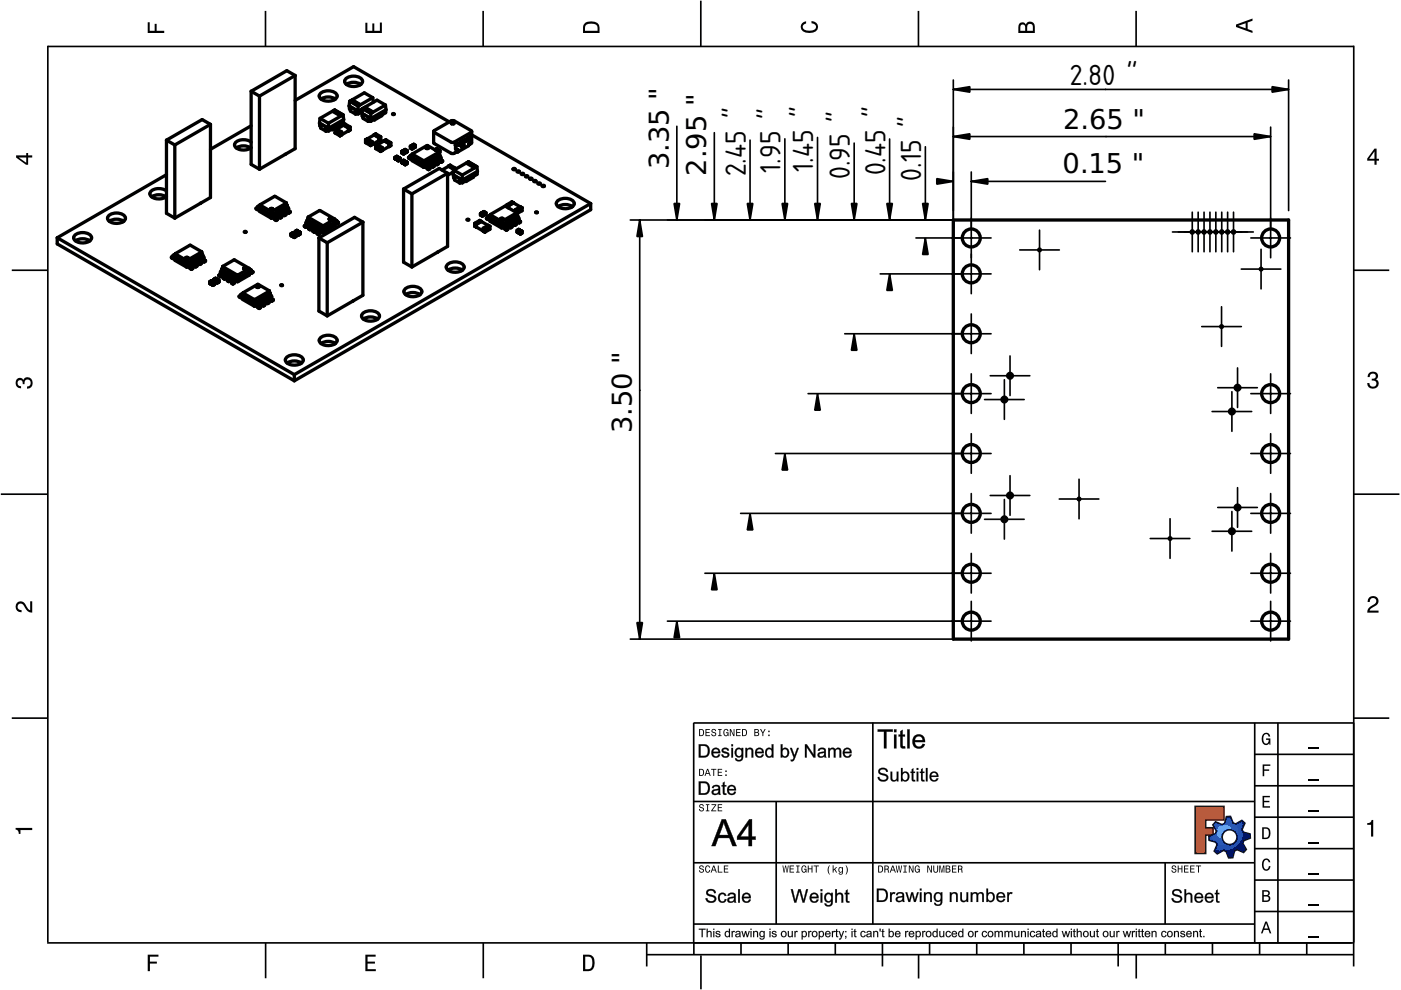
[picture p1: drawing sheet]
<svg xmlns="http://www.w3.org/2000/svg" width="297mm" height="210mm" viewBox="0 0 297 210" stroke-linecap="round" stroke-linejoin="round" font-family="sans-serif">
<defs><g id="words">
<g font-size="5.8">
<text x="226.8" y="18.1">2.80 &quot;</text>
<text x="225.4" y="27.3">2.65 &quot;</text>
<text x="141.8" y="35.9" transform="rotate(-90 141.8 35.9)">3.35 &quot;</text>
<text x="149.8" y="37.2" transform="rotate(-90 149.8 37.2)">2.95 &quot;</text>
<text x="158.1" y="37.4" transform="rotate(-90 158.1 37.4)">2.45 &quot;</text>
<text x="165.5" y="36.7" transform="rotate(-90 165.5 36.7)">1.95 &quot;</text>
<text x="172.4" y="36.5" transform="rotate(-90 172.4 36.5)">1.45 &quot;</text>
<text x="180.2" y="38" transform="rotate(-90 180.2 38)">0.95 &quot;</text>
<text x="187.7" y="37.2" transform="rotate(-90 187.7 37.2)">0.45 &quot;</text>
<text x="195.3" y="38.3" transform="rotate(-90 195.3 38.3)">0.15 &quot;</text>
<text x="225.3" y="36.8">0.15 &quot;</text>
<text x="133.9" y="91.8" transform="rotate(-90 133.9 91.8)">3.50 &quot;</text>
</g>
</g></defs>
<g fill="none" stroke="#000" stroke-width=".35">
<path d="M10.1 9.7v190.1M10.1 9.9h277M56.3 2.3v7.5M102.4 2.3v7.5M148.6 .1v9.8M194.7 2.3v7.5M240.9 2.3v7.5M287 9.7v195.2M2.5 57.3h7.5M287.1 57.3h7.4M.2 104.8h10M287 104.8h9.7"/>
<path d="M2.5 152.3h7.5M147 153.3h140.1M147.1 153.3v49.1M185.1 153.2v42.8M266 159.9h21M266 153.3v46.7M270.9 153.3v46.7M287.1 152.3h7.4M147 169.9h119M164.6 169.9v26M266 179.9h21M266 173.3h21"/>
<path d="M266 166.6h21M10 199.9h277.1M56.3 199.9v7.5M102.5 199.9v7.5M137.1 199.9v5M147 195.9h119M147 182.9h119M157.1 199.9v2.5M167.1 199.9v2.5M177.1 199.9v2.5M187.1 199.9v5M197.1 199.9v2.5"/>
<path d="M207.1 199.9v2.5M217.1 199.9v2.5M227.1 199.9v2.5M237.1 199.9v5M247 182.9v13M247.1 199.9v2.5M257.1 199.9v2.5M266 193.3h21M266 186.6h21M267.1 199.9v2.5M277.1 199.9v2.5M137.1 202.4h150"/>
<path d="M148.6 202.6v7.2M194.8 202.4v5.1M240.9 202.4v5.1"/>
</g>
<g fill="#000">
<path d="M31.3 4.7h.4v1.8h1.1v-1.4h.4v1.4h1.6v.5h-3.5z" fill-rule="evenodd"/>
<path d="M77.5 4.8h.4v1.7h1v-1.5h.5v1.5h1.1v-1.7h.5v2.2h-3.5z" fill-rule="evenodd"/>
<path d="M124.1 4.9a2.19 2.19 0 0 0-.5 2.1h3.5v-1.2a1.42 1.42 0 0 0-1.7-1.3zM124.3 5.2a2.14 2.14 0 0 1 2.3 .3l.1 1h-2.7l.1-1z" fill-rule="evenodd"/>
<path d="M170.1 4.9l.8-.4v.5a.7 .7 0 0 0-.7 .5 .7 .7 0 0 0 .3 .8 1.69 1.69 0 0 0 2.5-.6 .9 .9 0 0 0-.9-.8v-.5a1.24 1.24 0 0 1 1.3 1.1 1.24 1.24 0 0 1-1 1.4 2.22 2.22 0 0 1-2.5-.7l-.1-.5z" fill-rule="evenodd"/>
<path d="M216.1 5l-.2 .8v1.2h3.5v-1.3a.98 .98 0 0 0-.7-1.1 .98 .98 0 0 0-1.2 .6 .84 .84 0 0 0-1.4-.2zM216.4 5.3a.54 .54 0 0 1 .7-.1 .54 .54 0 0 1 .3 .6v.7h-1.1zM217.9 5.2a.62 .62 0 0 1 .7-.1 .62 .62 0 0 1 .4 .6v.8h-1.2z" fill-rule="evenodd"/>
<path d="M262.1 5.2v.5l3.5 1.3v-.5l-1.1-.3v-1.4l1.1-.4v-.5zM262.6 5.5l1.5-.6v1.1z" fill-rule="evenodd"/>
<path d="M3.4 32.9v.5l2.1 1.5h.5v-1.5h.8v-.5h-.8v-.5h-.4v.5zM4 33.4h1.6v1.1z" fill-rule="evenodd"/>
<path d="M291.4 31.5l-1.5 2.1v.5h1.5v.8h.5v-.8h.5v-.4h-.5v-2.2zM291.4 32.1v1.6h-1.1z" fill-rule="evenodd"/>
<path d="M3.6 80.4a.86 .86 0 0 1 1.4 .1 1.06 1.06 0 0 1 1.2-.5 1.06 1.06 0 0 1 .7 1.2 1.1 1.1 0 0 1-1.2 1.2v-.4a.71 .71 0 0 0 .8-1 .71 .71 0 0 0-1.3-.1v.6h-.4a.61 .61 0 0 0-.3-.8 .61 .61 0 0 0-.8 .2 .61 .61 0 0 0 .2 .8l.6 .2v.4a1.15 1.15 0 0 1-1.2-.6 1.15 1.15 0 0 1 .3-1.3z" fill-rule="evenodd"/>
<path d="M290.3 79.1a1.08 1.08 0 0 1 1.3-.2 1.08 1.08 0 0 1 .5 1.3l-.4 .2a1.06 1.06 0 0 1 .6 1.3 1.06 1.06 0 0 1-1.2 .7 1.1 1.1 0 0 1-1.2-1.2h.4a.71 .71 0 0 0 1 .8 .71 .71 0 0 0 .1-1.3h-.6v-.4a.61 .61 0 0 0 .8-.3 .61 .61 0 0 0-.2-.8 .61 .61 0 0 0-.8 .2l-.2 .5h-.4z" fill-rule="evenodd"/>
<path d="M3.6 127.8a1.22 1.22 0 0 1 2 .7l.4 .6 .4 .3v-1.9h.4v2.4a1.8 1.8 0 0 1-1.7-1.4 .71 .71 0 0 0-.9-.5 .71 .71 0 0 0-.5 .8 .71 .71 0 0 0 .9 .6v.4a1.18 1.18 0 0 1-1.2-.6 1.18 1.18 0 0 1 .2-1.4z" fill-rule="evenodd"/>
<path d="M290.3 126.7a1.18 1.18 0 0 1 1.9 .3 1.18 1.18 0 0 1-1 1.7l-.5 .3-.3 .5h1.9v.4h-2.4a1.8 1.8 0 0 1 1.4-1.7 .71 .71 0 0 0 .5-.9 .71 .71 0 0 0-.9-.5 .71 .71 0 0 0-.5 .8h-.4z" fill-rule="evenodd"/>
<path d="M148.2 154.6v1.5h.5a.77 .77 0 0 0 .6-.8 .77 .77 0 0 0-.6-.7zM148.4 154.8a.58 .58 0 0 1 .7 .5 .58 .58 0 0 1-.7 .6zM149.6 154.6v1.5h.9v-.2h-.7v-.5h.6v-.2h-.6v-.4h.7v-.2zM151 154.7a.53 .53 0 0 0 0 .6 .53 .53 0 0 0 .6 .2 .32 .32 0 0 1-.3 .5 .32 .32 0 0 1-.3-.4h-.2a.5 .5 0 0 0 .7 .5 .5 .5 0 0 0 .1-.8l-.4-.1a.28 .28 0 0 1-.1-.4 .28 .28 0 0 1 .4-.1 .28 .28 0 0 1 .1 .3h.2a.51 .51 0 0 0-.3-.4 .51 .51 0 0 0-.5 .1zM152.3 154.6v.2h.2v1.1h-.2v.2h.7v-.2h-.3v-1.1h.3v-.2zM153.5 154.7a.81 .81 0 0 0 .5 1.4l.3-.2 .2 .2v-.8h-.6v.1h.4l-.2 .5a.6 .6 0 0 1-.5-.6 .6 .6 0 0 1 .4-.6l.2 .3h.2l-.1-.3a.53 .53 0 0 0-.8 0zM154.7 154.6v1.5h.2v-1.3l.6 1.3h.2v-1.5h-.2v1.2l-.5-1.2zM156.1 154.6v1.5h.9v-.2h-.7v-.5h.6v-.2h-.6v-.4h.7v-.2zM157.3 154.6v1.5h.5a.77 .77 0 0 0 .6-.8 .77 .77 0 0 0-.6-.7zM157.5 154.8a.58 .58 0 0 1 .7 .5 .58 .58 0 0 1-.7 .6zM159.9 154.6v1.5h.6a.42 .42 0 0 0 .5-.3 .42 .42 0 0 0-.3-.5l.2-.2-.1-.4zM160.1 154.8h.3a.23 .23 0 0 1 .3 .2 .23 .23 0 0 1-.3 .2h-.3zM160.1 155.4h.4a.26 .26 0 0 1 .3 .2 .26 .26 0 0 1-.3 .3h-.4zM161.1 154.6l.5 .9v.6h.2v-.6l.5-.9h-.2l-.4 .7-.3-.7zM162.9 155.8v.3h.3v-.3zM162.9 154.9v.3h.3v-.3z" fill-rule="evenodd"/>
<path d="M267.8 155.7a.85 .85 0 0 1 .9-.3 .85 .85 0 0 1 .6 .8h-.3l-.1-.3a.49 .49 0 0 0-.4-.3 .49 .49 0 0 0-.5 .3 1.2 1.2 0 0 0 .4 1.8 .66 .66 0 0 0 .6-.8h-.6v-.3h.9v1.3h-.1l-.1-.3-.3 .3a.85 .85 0 0 1-1.2-.7v-1.1z" fill-rule="evenodd"/>
<path d="M3.3 175.5h3.5v.5h-2.5v.8h-.3a.77 .77 0 0 0-.7-.9z" fill-rule="evenodd"/>
<path d="M148.4 170.6a.53 .53 0 0 0 0 .6 .53 .53 0 0 0 .6 .2 .32 .32 0 0 1-.3 .5 .32 .32 0 0 1-.3-.4h-.2a.5 .5 0 0 0 .7 .6 .5 .5 0 0 0 .1-.9l-.4-.1a.28 .28 0 0 1-.1-.4 .28 .28 0 0 1 .4-.1 .28 .28 0 0 1 .1 .4h.2a.51 .51 0 0 0-.3-.5 .51 .51 0 0 0-.5 .1zM149.7 170.5v.2h.2v1.1h-.2v.2h.7v-.2h-.3v-1.1h.3v-.2zM150.8 170.5v.2h.8l-.8 1.3h1.1v-.2h-.9l.9-1.3zM152.2 170.5v1.5h.9v-.2h-.7v-.5h.6v-.2h-.6v-.4h.7v-.2z" fill-rule="evenodd"/>
<path d="M148.2 163v1.5h.5a.77 .77 0 0 0 .6-.7 .77 .77 0 0 0-.6-.8zM148.4 163.2a.57 .57 0 0 1 .7 .6 .57 .57 0 0 1-.7 .5zM149.9 163l-.5 1.5h.2l.1-.4h.6l.2 .4h.2l-.6-1.5zM150 163.2l.3 .7h-.5zM150.8 163v.2h.4v1.3h.2v-1.3h.5v-.2zM152.2 163v1.5h.9v-.2h-.7v-.5h.6v-.2h-.6v-.4h.7v-.2zM153.8 164.2v.3h.3v-.3zM153.8 163.4v.3h.3v-.3z" fill-rule="evenodd"/>
<path d="M253.4 171h6.1v2.8h-3.9v1.7h1.6v1.5h-1.6v4h-2.2z" fill-rule="evenodd"/>
<path d="M257.7 174.3l-.5 .6 .7 1.3-.2 .6-1.4 .5v.9l1.5 .4 .3 .5-.7 1.4 .7 .5 1.3-.7 .6 .2 .5 1.4 .9-.1 .3-1.4 .6-.3 1.4 .6 .5-.6-.7-1.3 .2-.6 1.4-.5-.1-.9-1.4-.4-.3-.5 .6-1.4-.6-.6-1.3 .8-.6-.2-.5-1.4h-.9l-.4 1.5-.5 .2zM259.1 177.5a1.6 1.6 0 0 1 3.2 0 1.6 1.6 0 0 1-3.2 0z" fill-rule="evenodd"/>
<path d="M267.7 168.7h1.5v.3h-1.2v.8h1.1v.3h-1.1v.8h1.3v.3h-1.6z" fill-rule="evenodd"/>
<path d="M267.7 162.1h1.6v.3h-1.3v.7h1.1v.3h-1.1v1.2h-.3z" fill-rule="evenodd"/>
<path d="M267.6 175.4v2.5h.8a1.37 1.37 0 0 0 .7-2.2 1.56 1.56 0 0 0-1.5-.3zM267.9 175.7a.98 .98 0 0 1 1.2 .7 .98 .98 0 0 1-.7 1.2h-.5z" fill-rule="evenodd"/>
<path d="M289.9 174.5a.77 .77 0 0 0 .9-.6h.4v3.5h-.5v-2.5h-.8z" fill-rule="evenodd"/>
<path d="M148.4 183.6a.53 .53 0 0 0 0 .6 .53 .53 0 0 0 .6 .2 .32 .32 0 0 1-.3 .5 .32 .32 0 0 1-.3-.4h-.2a.5 .5 0 0 0 .7 .6 .5 .5 0 0 0 .1-.9l-.4-.1a.28 .28 0 0 1-.1-.4 .28 .28 0 0 1 .4-.1 .28 .28 0 0 1 .1 .4h.2a.51 .51 0 0 0-.3-.5 .51 .51 0 0 0-.5 .1zM149.6 183.7l-.1 .2a.67 .67 0 0 0 .1 .9 .67 .67 0 0 0 .8 .1l.2-.4h-.2l-.2 .3a.6 .6 0 0 1-.5-.5 .6 .6 0 0 1 .4-.6l.3 .3h.2l-.2-.4a.5 .5 0 0 0-.8 .1zM151.2 183.5l-.5 1.5h.2l.1-.4h.6l.2 .4h.2l-.6-1.5zM151.3 183.7l.3 .7h-.5zM152.2 183.5v1.5h1v-.2h-.8v-1.3zM153.5 183.5v1.5h.9v-.2h-.7v-.5h.6v-.2h-.6v-.4h.7v-.2z" fill-rule="evenodd"/>
<path d="M165.9 183.5l.3 1.5h.1l.3-1.3 .2 1.3h.2l.2-1.5h-.1l-.2 1.3-.2-1.3h-.2l-.2 1.3-.2-1.3zM167.4 183.5v1.5h1v-.2h-.8v-.5h.7v-.2h-.7v-.4h.7v-.2zM168.8 183.5v.2h.3v1.1h-.3v.2h.7v-.2h-.2v-1.1h.2v-.2zM170.1 183.7a.82 .82 0 0 0 .5 1.3l.3-.2 .1 .2v-.8h-.5v.2h.3l-.2 .4a.6 .6 0 0 1-.5-.5 .6 .6 0 0 1 .5-.6l.2 .3h.2l-.2-.4a.53 .53 0 0 0-.7 .1zM171.3 183.5v1.5h.2v-.7h.6v.7h.2v-1.5h-.2v.6h-.6v-.6zM172.5 183.5v.2h.5v1.3h.2v-1.3h.4v-.2zM175.8 183.5a1.35 1.35 0 0 0 .2 1.9 1.84 1.84 0 0 1 0-1.9zM176.5 183.5v1.5h.2v-.4l.2-.2 .4 .6h.2l-.4-.7 .4-.5h-.2l-.6 .6v-.9zM177.9 184a.59 .59 0 0 0-.2 .7 .59 .59 0 0 0 .7 .3l.1-.2a.31 .31 0 0 1-.1 .5 .31 .31 0 0 1-.4-.2h-.2a.47 .47 0 0 0 .5 .4 .47 .47 0 0 0 .4-.5v-1.2h-.2v.2l-.3-.2zM178 184.1l.1-.1a.42 .42 0 0 1 .4 .4 .42 .42 0 0 1-.4 .5l-.1-.3zM179.3 183.5a1.85 1.85 0 0 1 0 1.9 1.22 1.22 0 0 0 0-1.9z" fill-rule="evenodd"/>
<path d="M186.2 183.5v1.5h.5a.77 .77 0 0 0 .6-.7 .77 .77 0 0 0-.6-.8zM186.4 183.7a.58 .58 0 0 1 .6 .6 .58 .58 0 0 1-.6 .5zM187.5 183.5v1.5h.2v-.6a.45 .45 0 0 1 .5 .1 .45 .45 0 0 1 .1 .5h.2l-.2-.7a.42 .42 0 0 0 .1-.5 .42 .42 0 0 0-.4-.3zM187.7 183.7h.2a.26 .26 0 0 1 .4 .3 .26 .26 0 0 1-.4 .2h-.2zM189.2 183.5l-.6 1.5h.2l.2-.4h.6l.1 .4h.2l-.5-1.5zM189.3 183.7l.2 .7h-.4zM189.9 183.5l.3 1.5h.2l.2-1.3 .2 1.3h.2l.3-1.5h-.2l-.2 1.3-.2-1.3h-.2l-.2 1.3-.2-1.3zM191.5 183.5v.2h.3v1.1h-.3v.2h.8v-.2h-.3v-1.1h.3v-.2zM192.7 183.5v1.5h.2v-1.2l.5 1.2h.3v-1.5h-.2v1.2l-.6-1.2zM194.1 183.7a.81 .81 0 0 0 .5 1.3l.3-.2 .1 .2v-.8h-.5v.2h.3l-.2 .4a.6 .6 0 0 1-.5-.5 .6 .6 0 0 1 .5-.6l.2 .3h.2l-.2-.4a.53 .53 0 0 0-.7 .1zM196.6 183.5v1.5h.2v-1.2l.6 1.2h.2v-1.5h-.2v1.2l-.6-1.2zM197.9 183.5v.9a.52 .52 0 0 0 .5 .6 .52 .52 0 0 0 .5-.6v-.9h-.2v.9a.33 .33 0 0 1-.3 .5 .33 .33 0 0 1-.3-.5v-.9zM199.2 183.5v1.5h.1v-1.4l.3 1.4h.2l.3-1.4v1.4h.1v-1.5h-.2l-.3 1.3-.3-1.3zM200.5 183.5v1.5h.6a.42 .42 0 0 0 .4-.3 .42 .42 0 0 0-.2-.5l.2-.2-.1-.4zM200.7 183.7h.3a.23 .23 0 0 1 .3 .2 .23 .23 0 0 1-.3 .2h-.3zM200.7 184.3h.3a.26 .26 0 0 1 .3 .3 .26 .26 0 0 1-.3 .2h-.3zM201.8 183.5v1.5h1v-.2h-.8v-.5h.7v-.2h-.7v-.4h.8v-.2zM203.1 183.5v1.5h.2v-.6a.45 .45 0 0 1 .5 .1 .45 .45 0 0 1 .1 .5h.2l-.2-.7a.42 .42 0 0 0 .1-.5 .42 .42 0 0 0-.4-.3zM203.3 183.7h.3a.26 .26 0 0 1 .3 .3 .26 .26 0 0 1-.4 .2h-.2z" fill-rule="evenodd"/>
<path d="M248.5 183.6a.53 .53 0 0 0 0 .6 .53 .53 0 0 0 .6 .2 .32 .32 0 0 1-.2 .5 .32 .32 0 0 1-.3-.4h-.2a.5 .5 0 0 0 .6 .6 .5 .5 0 0 0 .2-.9l-.4-.1a.28 .28 0 0 1-.1-.4 .28 .28 0 0 1 .3-.1 .28 .28 0 0 1 .2 .4h.2a.51 .51 0 0 0-.3-.5 .51 .51 0 0 0-.6 .1zM249.7 183.5v1.5h.2v-.7h.6v.7h.2v-1.5h-.2v.6h-.6v-.6zM251 183.5v1.5h1v-.2h-.8v-.5h.7v-.2h-.7v-.4h.8v-.2zM252.3 183.5v1.5h1v-.2h-.8v-.5h.7v-.2h-.7v-.4h.8v-.2zM253.5 183.5v.2h.5v1.3h.2v-1.3h.5v-.2z" fill-rule="evenodd"/>
<path d="M268.3 195.4l-1 2.5h.4l.2-.7h1l.3 .7h.3l-.9-2.5zM268.4 195.8l.4 1.1h-.7z" fill-rule="evenodd"/>
<path d="M267.6 188.7v2.5h1a.7 .7 0 0 0 .7-.5 .7 .7 0 0 0-.4-.8 .61 .61 0 0 0 .3-.8 .61 .61 0 0 0-.7-.4zM267.9 189h.6a.38 .38 0 0 1 .4 .4 .38 .38 0 0 1-.5 .4h-.5zM267.9 190.1h.6a.44 .44 0 0 1 .5 .4 .44 .44 0 0 1-.5 .4h-.6z" fill-rule="evenodd"/>
<path d="M267.8 182.3a.85 .85 0 0 1 .9-.3 .85 .85 0 0 1 .6 .8h-.3l-.1-.2a.47 .47 0 0 0-.4-.3 .47 .47 0 0 0-.4 .3 1.21 1.21 0 0 0 .4 1.7 .64 .64 0 0 0 .5-.7h.4a.89 .89 0 0 1-.8 1 .89 .89 0 0 1-1-.7v-1.1z" fill-rule="evenodd"/>
<path d="M31.3 202.4h2.3v.4h-1.8v1.1h1.5v.4h-1.5v1.6h-.5z" fill-rule="evenodd"/>
<path d="M77.5 202.4h2.1v.4h-1.7v1.1h1.6v.4h-1.6v1.2h1.8v.4h-2.2z" fill-rule="evenodd"/>
<path d="M123.6 202.4v3.5h1.2a1.42 1.42 0 0 0 1.3-1.7 1.38 1.38 0 0 0-1.3-1.8zM124.1 202.8l1 .1a1.89 1.89 0 0 1 0 2.5l-1 .1z" fill-rule="evenodd"/>
</g>
<path d="M277.3 158.6h2.2M277.3 178.6h2.2M277.3 172h2.2M277.3 165.3h2.2M277.3 198.6h2.2M277.3 192h2.2M277.3 185.3h2.2" fill="none" stroke="#000" stroke-width=".25"/>
<g fill="#000">
<path d="M186.1 154.6h3.2v.6l-1.4-.1 .1 3.6h-.6v-3.6l-1.3 .1zM186.1 154.7v.4h1.3v3.6h.5v-3.6h1.4v-.4zM189.5 154.6h.6v.7h-.6zM189.6 154.7v.5h.5v-.5zM189.5 155.7h.6v3h-.6zM189.6 155.8v2.9h.5v-2.9zM190.9 155l.5-.3v1.1l.5-.1v.5l-.5-.1v1.7a.31 .31 0 0 0 .1 .4 .31 .31 0 0 0 .4 0l.1 .5a.77 .77 0 0 1-.9-.1 .77 .77 0 0 1-.2-.8v-1.7l-.4 .1v-.5l.4 .1zM190.9 155v.8h-.4v.3h.4v1.7a.69 .69 0 0 0 .2 .8 .69 .69 0 0 0 .8 0v-.4a.36 .36 0 0 1-.4 0 .36 .36 0 0 1-.2-.4v-1.7h.6v-.3h-.6l.1-1.1zM192.3 154.6h.6v4.1h-.6zM192.4 154.7v4h.5v-4zM193.8 156.1a1.37 1.37 0 0 1 1.7-.3 1.37 1.37 0 0 1 .6 1.6l-2.1-.1a.83 .83 0 0 0 .6 1 .83 .83 0 0 0 1-.6l.5 .1a1.45 1.45 0 0 1-1.9 .8 1.45 1.45 0 0 1-.7-2zM193.9 156.1a1.48 1.48 0 0 0-.2 2 1.48 1.48 0 0 0 1.9 .4l.5-.7-.5-.1a.85 .85 0 0 1-1 .6 .85 .85 0 0 1-.6-1h2.1a1.86 1.86 0 0 0-.6-1.4l-1-.2zM194.3 156.3l-.3 .6h1.6a.77 .77 0 0 0-.5-.7 .77 .77 0 0 0-.8 .1zM194.2 156.3l.4-.2h.5l.3 .3 .2 .6h-1.6z"/>
<path d="M186.1 154.7h3.2v.4h-1.4v3.6h-.5v-3.6h-1.3zM189.6 154.7h.5v.5h-.5zM189.6 155.8h.5v2.9h-.5zM190.9 155l.5-.3v1.1h.5v.3h-.5v1.7a.33 .33 0 0 0 .1 .4 .33 .33 0 0 0 .4 0v.5a.72 .72 0 0 1-.8-.1 .72 .72 0 0 1-.2-.8v-1.7h-.4v-.3h.4zM192.4 154.7h.5v4h-.5zM193.8 156.1a1.35 1.35 0 0 1 1.6-.3 1.35 1.35 0 0 1 .7 1.5h-2.1a.84 .84 0 0 0 .6 1 .84 .84 0 0 0 1-.6l.5 .1a1.42 1.42 0 0 1-1.9 .8 1.42 1.42 0 0 1-.7-2zM194.2 156.3l-.2 .6h1.6a.8 .8 0 0 0-.5-.7 .8 .8 0 0 0-.9 .1z"/>
<path d="M148.1 157.8h1.4l.5 .2a1.48 1.48 0 0 1 .5 1.6 1.48 1.48 0 0 1-1.3 1h-1.1zM148.2 157.8v2.8h1a1.37 1.37 0 0 0 1.2-1.4 1.37 1.37 0 0 0-1.3-1.4zM148.5 158.1v2.2l.6-.1a1.09 1.09 0 0 0 1-.8 1.09 1.09 0 0 0-.5-1.2zM148.5 158.1h.6a1.13 1.13 0 0 1 1 1 1.13 1.13 0 0 1-.6 1.2h-1zM151.1 158.8a.96 .96 0 0 1 1.1-.2 .96 .96 0 0 1 .5 1.1h-1.5a.57 .57 0 0 0 .5 .6 .57 .57 0 0 0 .6-.4l.4 .1a.85 .85 0 0 1-1.2 .6 1.15 1.15 0 0 1-.4-1.8zM151.1 158.8a1.01 1.01 0 0 0-.1 1.5 1.01 1.01 0 0 0 1.5 0l.2-.3h-.4a.59 .59 0 0 1-.7 .4 .59 .59 0 0 1-.4-.7h1.5a.92 .92 0 0 0-.5-1 .92 .92 0 0 0-1.1 .1zM151.4 159l-.2 .4h1.1l-.4-.5zM151.4 159l.4-.2 .3 .1 .3 .5h-1.2zM153.1 158.7h.1a.89 .89 0 0 1 1.4 .4l-.4 .1a.42 .42 0 0 0-.4-.4 .42 .42 0 0 0-.4 .4l.4 .2a.67 .67 0 0 1 .9 .6 .67 .67 0 0 1-.9 .7 .72 .72 0 0 1-.9-.7l.4-.1a.51 .51 0 0 0 .4 .4 .51 .51 0 0 0 .5-.3l-.2-.2a.91 .91 0 0 1-1-.8zM153.2 158.8a.61 .61 0 0 0 0 .7 .61 .61 0 0 0 .6 .2l.5 .2a.49 .49 0 0 1-.5 .5 .49 .49 0 0 1-.5-.5l-.3 .1a.83 .83 0 0 0 .8 .6 .83 .83 0 0 0 .8-.7l-.3-.3-1-.4a.47 .47 0 0 1 .5-.4 .47 .47 0 0 1 .4 .3h.4a.88 .88 0 0 0-1.4-.3zM155 157.8h.4v.4h-.4zM155.1 157.8v.4h.3v-.4zM155 158.6h.4v2h-.4zM155.1 158.6v2h.3v-2zM156 158.8a.78 .78 0 0 1 1.2 0v-.2h.4v1.7a.91 .91 0 0 1-.7 1.1 .91 .91 0 0 1-1.1-.7l.4 .1a.53 .53 0 0 0 .5 .3 .53 .53 0 0 0 .5-.3v-.5a.81 .81 0 0 1-.9 .3 .81 .81 0 0 1-.5-.7v-.7zM156.1 158.8a.94 .94 0 0 0-.2 1.3 .94 .94 0 0 0 1.3 .2 .61 .61 0 0 1-.2 .7 .61 .61 0 0 1-.7 0l-.1-.2h-.4a.87 .87 0 0 0 1.1 .6 .87 .87 0 0 0 .6-1.1l.1-1.7h-.4l.1 .3a.77 .77 0 0 0-1.2-.1zM156.3 159a.66 .66 0 0 0-.1 .9 .66 .66 0 0 0 .9 .2 .66 .66 0 0 0 .1-.9 .66 .66 0 0 0-.9-.2zM156.3 159a.73 .73 0 0 1 1 .4 .73 .73 0 0 1-.6 .9 .81 .81 0 0 1-.4-1.3zM158 158.6h.4v.3a.73 .73 0 0 1 .9-.4 .73 .73 0 0 1 .4 .9v1.2h-.4v-1.2a.47 .47 0 0 0-.5-.6 .47 .47 0 0 0-.4 .7v1.1h-.4zM158.1 158.6v2h.3v-1.1a.52 .52 0 0 1 .4-.7 .52 .52 0 0 1 .6 .6v1.2h.3v-1.6a.73 .73 0 0 0-.7-.5 .73 .73 0 0 0-.7 .5l.1-.4zM160.3 158.8a.96 .96 0 0 1 1.2-.2 .96 .96 0 0 1 .4 1.1h-1.4a.57 .57 0 0 0 .4 .6 .57 .57 0 0 0 .7-.4l.3 .1a.85 .85 0 0 1-1.1 .6 1.15 1.15 0 0 1-.5-1.8zM160.4 158.8a1.01 1.01 0 0 0-.1 1.5 1.01 1.01 0 0 0 1.4 0l.2-.3h-.3a.59 .59 0 0 1-.7 .4 .59 .59 0 0 1-.5-.7h1.5a.92 .92 0 0 0-.4-1 .92 .92 0 0 0-1.1 .1zM160.7 159l-.2 .4h1.1l-.4-.5zM160.6 159l.4-.2 .3 .1 .3 .5h-1.2zM162.5 158.8a.78 .78 0 0 1 1.2 0l-.1-1h.4v2.8h-.4l.1-.2a.93 .93 0 0 1-1.2 0 .93 .93 0 0 1-.3-1.2zM162.5 158.8a1 1 0 0 0-.2 1.2 1 1 0 0 0 1.2 .5l.2-.2v.3h.3v-2.8h-.4l.1 1.1a.72 .72 0 0 0-1.2-.1zM162.7 159a.68 .68 0 0 0-.1 .9 .68 .68 0 0 0 .9 .3 .68 .68 0 0 0 .1-.9 .68 .68 0 0 0-.9-.3zM162.7 159a.6 .6 0 0 1 .8-.1 .6 .6 0 0 1 .2 .7 .6 .6 0 0 1-.6 .8 .6 .6 0 0 1-.6-.8zM165.5 157.8h.4v1a.76 .76 0 0 1 1.3 .2 1.03 1.03 0 0 1 0 1.2 1.03 1.03 0 0 1-1.2 .3l-.1-.1v.2h-.4zM165.6 157.8v2.8h.3l-.1-.3a.84 .84 0 0 0 1.2 .2 .84 .84 0 0 0 .3-1.1 .77 .77 0 0 0-.6-.8 .77 .77 0 0 0-.8 .3v-1.1zM166.1 159a.73 .73 0 0 0-.2 .9 .73 .73 0 0 0 .7 .4 .75 .75 0 0 0 .3-.8 .75 .75 0 0 0-.7-.6zM166 159a.64 .64 0 0 1 .9 0 .64 .64 0 0 1 .1 .8 .53 .53 0 0 1-.4 .6 .53 .53 0 0 1-.6-.3l-.2-.5zM167.5 158.6h.4l.5 1.6 .6-1.6h.4l-1 2.5a.51 .51 0 0 1-.7 .3l-.1-.4h.4l.3-.4zM167.5 158.6l.8 2.1a.41 .41 0 0 1-.7 .4l.1 .3a.72 .72 0 0 0 .9-.8l.8-2h-.4l-.6 1.6-.5-1.6zM170.6 157.8h.5l1.4 2.2v-2.2h.4v2.8h-.4l-1.5-2.2 .1 2.2h-.5zM170.7 157.8v2.8h.3v-2.3l1.5 2.3h.4v-2.8h-.4v2.3l-1.4-2.3zM173.5 158.8a.87 .87 0 0 1 1-.3 .87 .87 0 0 1 .6 .8l.1 1.3h-.4v-.2a.74 .74 0 0 1-1 .2 .74 .74 0 0 1-.3-.9l1.2-.4a.5 .5 0 0 0-.4-.4 .5 .5 0 0 0-.6 .3h-.3zM173.6 158.8l-.2 .4h.3a.54 .54 0 0 1 .9-.3l.2 .4-1 .2a.63 .63 0 0 0-.4 .7 .87 .87 0 0 0 1.4 .1v.3h.4l-.1-1.6a.96 .96 0 0 0-1.5-.2zM173.8 159.9a.45 .45 0 0 0 .4 .5 .45 .45 0 0 0 .5-.4v-.4zM173.8 159.8l1-.3a.61 .61 0 0 1-.3 .8 .61 .61 0 0 1-.8-.2zM175.6 158.6h.3v.3a.68 .68 0 0 1 1.2 0 .67 .67 0 0 1 .8-.4 .67 .67 0 0 1 .5 .7v1.4h-.4v-1.3a.42 .42 0 0 0-.5-.5 .42 .42 0 0 0-.3 .6v1.2h-.4v-1.3a.44 .44 0 0 0-.6-.4 .44 .44 0 0 0-.2 .7v1h-.4zM175.6 158.6v2h.3v-1a.49 .49 0 0 1 .3-.8 .49 .49 0 0 1 .6 .5v1.3h.3v-1.2a.47 .47 0 0 1 .4-.6 .47 .47 0 0 1 .5 .5v1.3h.3v-1.4a.63 .63 0 0 0-.5-.6 .63 .63 0 0 0-.7 .4 .66 .66 0 0 0-.6-.4 .66 .66 0 0 0-.6 .4v-.4zM178.9 158.8a.96 .96 0 0 1 1.2-.2 .96 .96 0 0 1 .5 1.1h-1.5a.57 .57 0 0 0 .4 .6 .57 .57 0 0 0 .7-.4l.4 .1a.85 .85 0 0 1-1.2 .6 1.15 1.15 0 0 1-.5-1.8zM179 158.8a1.01 1.01 0 0 0-.1 1.5 1.01 1.01 0 0 0 1.5 0l.2-.3h-.4a.59 .59 0 0 1-.7 .4 .59 .59 0 0 1-.4-.7h1.4a.92 .92 0 0 0-.4-1 .92 .92 0 0 0-1.1 .1zM179.3 159l-.2 .4h1.1l-.4-.5zM179.2 159l.4-.2 .4 .1 .2 .5h-1.2z"/>
<path d="M148.1 165.7h1.4l.6 .2a1.5 1.5 0 0 1 .4 1.6 1.5 1.5 0 0 1-1.3 1h-1.1zM148.2 165.7v2.8h1a1.39 1.39 0 0 0 1.3-1.4 1.39 1.39 0 0 0-1.4-1.4zM148.5 166v2.2h.6a1.11 1.11 0 0 0 1-.9 1.11 1.11 0 0 0-.5-1.2zM148.5 166h.6a1.14 1.14 0 0 1 1.1 1 1.14 1.14 0 0 1-.7 1.2h-1zM151.1 166.7a.89 .89 0 0 1 1-.4 .89 .89 0 0 1 .6 .9l.1 1.3h-.4l-.1-.2a.75 .75 0 0 1-1 .3 .75 .75 0 0 1-.3-1l1.3-.4a.51 .51 0 0 0-.5-.5 .51 .51 0 0 0-.5 .4h-.4zM151.1 166.7l-.2 .4h.4a.54 .54 0 0 1 .9-.3l.1 .4-.9 .2a.63 .63 0 0 0-.5 .7 .88 .88 0 0 0 1.5 .1v.3h.4l-.2-1.6a.98 .98 0 0 0-1.5-.2zM151.4 167.8h-.1a.46 .46 0 0 0 .4 .5 .46 .46 0 0 0 .5-.3l.1-.5zM151.3 167.7l1-.3a.61 .61 0 0 1-.3 .8 .61 .61 0 0 1-.8-.2zM153.2 165.9l.4-.2v.8l.4-.1v.4l-.4-.1v1.2l.1 .3h.3v.3a.56 .56 0 0 1-.6 0 .56 .56 0 0 1-.2-.6l.1-1.2-.3 .1v-.4l.3 .1zM153.3 166v.5h-.3v.2h.3v1.2a.49 .49 0 0 0 .2 .5 .49 .49 0 0 0 .5 .1v-.3a.26 .26 0 0 1-.3 0 .26 .26 0 0 1-.1-.3v-1.2h.4v-.2h-.4v-.7zM154.4 166.7a.97 .97 0 0 1 1.2-.2 .97 .97 0 0 1 .4 1.1h-1.5a.58 .58 0 0 0 .5 .6 .58 .58 0 0 0 .7-.4l.3 .1a.86 .86 0 0 1-1.1 .7 1.17 1.17 0 0 1-.5-1.9zM154.4 166.7a1.03 1.03 0 0 0 0 1.5 1.03 1.03 0 0 0 1.4 0l.2-.3h-.3a.6 .6 0 0 1-.8 .4 .6 .6 0 0 1-.4-.7h1.5a.93 .93 0 0 0-.4-1 .93 .93 0 0 0-1.2 .1zM154.7 166.9l-.2 .4h1.2l-.4-.5zM154.7 166.8l.4-.1 .3 .1 .3 .5h-1.2z"/>
<path d="M148.2 157.8h.9a1.41 1.41 0 0 1 1.4 1.2 1.41 1.41 0 0 1-1 1.6h-1.3zM148.5 158.1v2.2h.6a1.07 1.07 0 0 0 1-1.1 1.07 1.07 0 0 0-1-1.1zM151.1 158.8a.94 .94 0 0 1 1.1-.2 .94 .94 0 0 1 .5 1.1h-1.5a.59 .59 0 0 0 .4 .6 .59 .59 0 0 0 .7-.3h.4a1 1 0 0 1-1.4 .5 1 1 0 0 1-.4-1.5zM151.4 159l-.2 .4h1.1a.56 .56 0 0 0-.3-.5 .56 .56 0 0 0-.6 .1zM153.1 158.8a.88 .88 0 0 1 1.5 .3l-.4 .1a.4 .4 0 0 0-.4-.4 .4 .4 0 0 0-.4 .5h.2a.86 .86 0 0 1 1 .9 .9 .9 0 0 1-.9 .4 .9 .9 0 0 1-.7-.6l.3-.1a.45 .45 0 0 0 .5 .5 .45 .45 0 0 0 .4-.5l-.1-.1a.89 .89 0 0 1-1.1-.8zM155.1 157.8h.3v.4h-.3zM155.1 158.6h.3v2h-.3zM156.1 158.8l.6-.3 .5 .3v-.2h.4v1.7a.88 .88 0 0 1-.7 1.1 .88 .88 0 0 1-1.1-.6h.4a.57 .57 0 0 0 .7 .3 .57 .57 0 0 0 .3-.8 .95 .95 0 0 1-1.3-.1 .95 .95 0 0 1 .1-1.3zM156.3 159a.72 .72 0 0 0-.2 .9 .72 .72 0 0 0 .9 .3 .7 .7 0 0 0 .3-.9 .7 .7 0 0 0-1-.3zM158.1 158.6h.3v.3a.72 .72 0 0 1 .8-.3 .72 .72 0 0 1 .5 .8v1.2h-.3v-1.2a.5 .5 0 0 0-.6-.6 .5 .5 0 0 0-.4 .7v1.1h-.3zM160.3 158.8a.94 .94 0 0 1 1.2-.2 .94 .94 0 0 1 .4 1.1h-1.5a.59 .59 0 0 0 .5 .6 .59 .59 0 0 0 .7-.3h.3a1 1 0 0 1-1.4 .5 1 1 0 0 1-.3-1.5zM160.6 159l-.1 .4h1.1a.56 .56 0 0 0-.3-.5 .56 .56 0 0 0-.7 .1zM162.5 158.8a.76 .76 0 0 1 1.1 0v-1h.4v2.8h-.3v-.3a.91 .91 0 0 1-1.2 .1 .91 .91 0 0 1-.2-1.2zM162.7 159a.74 .74 0 0 0-.1 .9 .74 .74 0 0 0 .8 .4 .75 .75 0 0 0 .3-.9 .75 .75 0 0 0-.9-.5zM165.6 157.8h.3v1a.89 .89 0 0 1 1.1 0 .89 .89 0 0 1 .3 1.1 .79 .79 0 0 1-.6 .7 .79 .79 0 0 1-.8-.2v.2h-.3zM166 159a.73 .73 0 0 0-.1 .9 .73 .73 0 0 0 .8 .4 .74 .74 0 0 0 .3-.9 .74 .74 0 0 0-.9-.5zM167.5 158.6h.4l.5 1.6 .6-1.6h.4l-.8 2a.75 .75 0 0 1-.9 .8l-.1-.3a.45 .45 0 0 0 .7-.5zM170.7 157.8h.4l1.4 2.2v-2.2h.4v2.8h-.4l-1.5-2.2v2.2h-.3zM173.5 158.8a.87 .87 0 0 1 1-.3 .87 .87 0 0 1 .6 .8l.1 1.3h-.4v-.2a.74 .74 0 0 1-1 .3 .74 .74 0 0 1-.4-.9l.4-.3 .9-.2a.51 .51 0 0 0-.4-.5 .51 .51 0 0 0-.6 .4h-.3zM173.8 159.8a.36 .36 0 0 0 0 .5 .36 .36 0 0 0 .5 .1l.4-.3v-.5zM175.6 158.6h.3v.3a.68 .68 0 0 1 1.2 0 .66 .66 0 0 1 .7-.4 .66 .66 0 0 1 .5 .7v1.4h-.3v-1.3a.45 .45 0 0 0-.5-.5 .45 .45 0 0 0-.4 .6v1.2h-.3v-1.3a.46 .46 0 0 0-.6-.4 .46 .46 0 0 0-.3 .7v1h-.3zM179 158.8a.94 .94 0 0 1 1.1-.2 .94 .94 0 0 1 .5 1.1h-1.5a.59 .59 0 0 0 .4 .6 .59 .59 0 0 0 .7-.3h.4a1 1 0 0 1-1.5 .5 1 1 0 0 1-.3-1.5zM179.3 159l-.2 .4h1.1a.56 .56 0 0 0-.3-.5 .56 .56 0 0 0-.6 .1z"/>
<path d="M148.2 165.7h.9a1.46 1.46 0 0 1 1.4 1.1 1.46 1.46 0 0 1-.7 1.6l-1.6 .1zM148.5 166v2.2h.6a1.12 1.12 0 0 0 1-.9 1.12 1.12 0 0 0-.6-1.2zM151.1 166.7a.88 .88 0 0 1 .9-.3 .88 .88 0 0 1 .7 .8l.1 1.3h-.4l-.1-.2a.75 .75 0 0 1-.9 .3 .75 .75 0 0 1-.4-.9l.4-.3 .9-.2a.52 .52 0 0 0-.4-.5 .52 .52 0 0 0-.6 .4h-.4zM151.4 167.7a.36 .36 0 0 0 0 .5 .36 .36 0 0 0 .5 .1l.4-.3v-.5zM153.3 166l.3-.2v.7h.4v.2h-.4v1.2l.1 .3h.3v.3a.51 .51 0 0 1-.6 0 .51 .51 0 0 1-.1-.6v-1.2h-.3v-.2h.3zM154.4 166.7a.96 .96 0 0 1 1.2-.2 .96 .96 0 0 1 .4 1.1h-1.5a.6 .6 0 0 0 .5 .7 .6 .6 0 0 0 .7-.4h.3a1.02 1.02 0 0 1-1.4 .5 1.02 1.02 0 0 1-.3-1.5zM154.7 166.9l-.2 .4h1.2a.57 .57 0 0 0-.4-.5 .57 .57 0 0 0-.6 .1z"/>
<path d="M153 173.7h.9l2.3 5.7h-.9l-.6-1.7h-2.4l-.6 1.7h-.9zM153 173.7l-2.1 5.7h.8l.6-1.8h2.4l.6 1.8h.9l-2.3-5.7zM153.4 174.3l-.1 .8-.8 2h1.9zM153.4 174.3l1.1 2.8h-2.1zM158.8 173.7h.7l-.1 3.7 .8-.1v.8l-.8-.1 .1 1.4h-.8v-1.4l-2.5 .1v-.7zM158.9 173.7l-2.6 3.7v.6h2.5l-.1 1.4h.7v-1.4h.8v-.6h-.8v-3.7zM158.7 174.8l-1.7 2.6h1.7zM158.8 174.7v2.7h-1.9z"/>
<path d="M153 173.7h.9l2.3 5.7h-.9l-.6-1.7h-2.4l-.6 1.7h-.8zM153.4 174.3l-.9 2.8h1.9zM158.9 173.7h.5v3.7h.8v.6h-.8v1.4h-.7v-1.4h-2.4v-.6zM158.7 174.8l-1.7 2.6h1.7z"/>
<path d="M186.4 163a1.13 1.13 0 0 1 1.9 .7h-.4a.66 .66 0 0 0-.6-.6 .66 .66 0 0 0-.7 .6l.4 .2a1.16 1.16 0 0 1 1.3 1.1 1.2 1.2 0 0 1-1.2 .7 1.2 1.2 0 0 1-1-1h.3a.81 .81 0 0 0 .7 .7 .81 .81 0 0 0 .9-.5 1.65 1.65 0 0 0-1.4-.7 .68 .68 0 0 1-.2-1.2zM186.4 163.1a.78 .78 0 0 0-.1 .9 .78 .78 0 0 0 .9 .3l.4 .2a.49 .49 0 0 1 .4 .7 .49 .49 0 0 1-.7 .2 .71 .71 0 0 1-.9-.7l-.3 .1a1.15 1.15 0 0 0 1.1 .9 1.15 1.15 0 0 0 1.1-.8l-.1-.4-.3-.3-1.2-.4a.62 .62 0 0 1 .3-.8 .62 .62 0 0 1 .8 .4l.1 .3 .4-.1a1.09 1.09 0 0 0-1.9-.5zM188.8 163.6h.4v1.5a.51 .51 0 0 0 .6 .3 .51 .51 0 0 0 .3-.7v-1.1h.4v2.1h-.4l.1-.3a.74 .74 0 0 1-.8 .3 .74 .74 0 0 1-.6-.5zM188.8 163.6v1.3a.71 .71 0 0 0 .5 .8 .71 .71 0 0 0 .9-.4v.4h.3v-2.1h-.4v1.1a.54 .54 0 0 1-.4 .8 .54 .54 0 0 1-.6-.7l.1-1.2zM191 162.8h.4v1a.77 .77 0 0 1 1.3 .2 1.04 1.04 0 0 1 0 1.2 1.04 1.04 0 0 1-1.2 .4l-.1-.2v.3h-.4zM191 162.8v2.9h.4l-.1-.4a.86 .86 0 0 0 1.2 .2 .86 .86 0 0 0 .3-1.1 .79 .79 0 0 0-.6-.8 .79 .79 0 0 0-.8 .3v-1.1zM191.5 164.1a.73 .73 0 0 0-.1 .8 .73 .73 0 0 0 .8 .4 .8 .8 0 0 0 .2-.8 .8 .8 0 0 0-.6-.6zM191.5 164a.64 .64 0 0 1 .9 0 .64 .64 0 0 1 .1 .9 .53 .53 0 0 1-.4 .5 .53 .53 0 0 1-.7-.2l-.1-.6zM193.3 163.1l.4-.2v.7h.3v.3h-.3v1.2v.2h.3l.1 .4a.55 .55 0 0 1-.6-.1 .55 .55 0 0 1-.2-.5v-1.2h-.3v-.3h.3zM193.3 163.1v.5h-.2v.3h.2v1.2a.49 .49 0 0 0 .2 .5 .49 .49 0 0 0 .5 0v-.2a.25 .25 0 0 1-.3 0 .25 .25 0 0 1-.1-.3v-1.2h.4v-.3h-.4l.1-.7zM194.3 162.8h.4v.5h-.4zM194.4 162.8v.4h.3v-.4zM194.3 163.6h.4v2.1h-.4zM194.4 163.6v2.1h.3v-2.1zM195.3 163.1l.3-.2v.7h.4v.3h-.4v1.2l.1 .2h.3v.4a.55 .55 0 0 1-.5-.1 .55 .55 0 0 1-.2-.5v-1.2h-.3v-.3h.3zM195.3 163.1v.5h-.3v.3h.3v1.2a.49 .49 0 0 0 .2 .5 .49 .49 0 0 0 .5 0v-.2a.25 .25 0 0 1-.3 0 .25 .25 0 0 1-.1-.3v-1.2h.4v-.3h-.4v-.7zM196.3 162.8h.4v2.9h-.4zM196.3 162.8v2.9h.4v-2.9zM197.3 163.8a.97 .97 0 0 1 1.2-.1 .97 .97 0 0 1 .5 1h-1.5a.59 .59 0 0 0 .4 .7 .59 .59 0 0 0 .7-.4h.4a1.04 1.04 0 0 1-1.5 .6 1.04 1.04 0 0 1-.3-1.5zM197.4 163.9a1.04 1.04 0 0 0-.1 1.4 1.04 1.04 0 0 0 1.5 .1l.2-.4h-.4a.6 .6 0 0 1-.7 .4 .6 .6 0 0 1-.5-.7h1.5a.94 .94 0 0 0-.4-1 .94 .94 0 0 0-1.1 .2zM197.6 164l-.1 .4h1.1l-.4-.5zM197.6 164l.6-.1 .3 .1 .1 .5h-1.2z"/>
<path d="M186.4 163.1a1.11 1.11 0 0 1 1.9 .5l-.4 .1a.66 .66 0 0 0-.7-.6 .66 .66 0 0 0-.6 .6l.4 .2a1.14 1.14 0 0 1 1.3 1.1 1.18 1.18 0 0 1-1.2 .7 1.18 1.18 0 0 1-1-.9l.3-.1a.77 .77 0 0 0 .8 .7 .77 .77 0 0 0 .8-.6l-.5-.3a1.13 1.13 0 0 1-1.3-1.1zM188.8 163.6h.4v1.2a.51 .51 0 0 0 .5 .6 .51 .51 0 0 0 .4-.7v-1.1h.4v2.1h-.3v-.3a.73 .73 0 0 1-.9 .3 .73 .73 0 0 1-.5-.8zM191 162.8h.4v1a.9 .9 0 0 1 1.1 0 .9 .9 0 0 1 .3 1.1 .81 .81 0 0 1-.6 .8 .81 .81 0 0 1-.8-.3v.3h-.4zM191.5 164.1a.75 .75 0 0 0-.2 .8 .75 .75 0 0 0 .9 .4 .75 .75 0 0 0 .3-.9 .75 .75 0 0 0-.9-.5zM193.3 163.1l.4-.2v.7h.3v.3h-.3v1.2v.2l.3 .1 .1 .3a.51 .51 0 0 1-.6-.1 .51 .51 0 0 1-.2-.5v-1.2h-.2v-.3h.2zM194.4 162.8h.3v.4h-.3zM194.4 163.6h.3v2.1h-.3zM195.3 163.1l.3-.2v.7h.4v.3h-.4v1.2l.1 .2 .3 .1v.3a.51 .51 0 0 1-.5-.1 .51 .51 0 0 1-.2-.5v-1.2h-.3v-.3h.3zM196.3 162.8h.4v2.9h-.4zM197.3 163.9a.96 .96 0 0 1 1.2-.2 .96 .96 0 0 1 .5 1h-1.6a.6 .6 0 0 0 .5 .7 .6 .6 0 0 0 .7-.4h.4a1.02 1.02 0 0 1-1.5 .6 1.02 1.02 0 0 1-.3-1.5zM197.6 164l-.1 .4h1.1a.57 .57 0 0 0-.3-.5 .57 .57 0 0 0-.7 .1z"/>
<path d="M148.2 196.9h1.4v.2h-.6v1.6h-.3l.1-1.6h-.6zM148.2 196.9v.2h.6v1.6h.2v-1.6h.6v-.2zM149.8 196.9h.3l-.1 .6a.47 .47 0 0 1 .6-.1 .47 .47 0 0 1 .3 .5v.8h-.3v-.8a.3 .3 0 0 0-.3-.3 .3 .3 0 0 0-.2 .4v.7h-.3zM149.8 196.9v1.8h.2v-.7a.33 .33 0 0 1 .3-.4 .33 .33 0 0 1 .4 .3v.8h.2v-.8a.45 .45 0 0 0-.3-.5 .45 .45 0 0 0-.6 .2v-.7zM151.2 196.9h.3v.3h-.3zM151.2 196.9v.3h.2v-.3zM151.2 197.4h.3v1.3h-.3zM151.2 197.4v1.3h.2v-1.3zM151.8 197.5l.2-.1a.47 .47 0 0 1 .7 .3l-.2 .1a.26 .26 0 0 0-.3-.3 .26 .26 0 0 0-.2 .3l.2 .1a.46 .46 0 0 1 .6 .6 .46 .46 0 0 1-.8 .2l-.3-.4h.2a.33 .33 0 0 0 .3 .2 .33 .33 0 0 0 .3-.2v-.1a.53 .53 0 0 1-.6-.1 .53 .53 0 0 1-.1-.6zM151.8 197.5a.39 .39 0 0 0 0 .5 .39 .39 0 0 0 .5 .1l.2 .2a.32 .32 0 0 1-.3 .3 .32 .32 0 0 1-.3-.3h-.2a.53 .53 0 0 0 .6 .4 .53 .53 0 0 0 .4-.5l-.8-.4a.29 .29 0 0 1 .3-.3 .29 .29 0 0 1 .3 .3l.2-.1a.55 .55 0 0 0-.9-.2zM153.8 197.5a.47 .47 0 0 1 .8 0l-.1-.6h.3v1.8h-.2v-.2a.63 .63 0 0 1-.9-.1 .63 .63 0 0 1 .1-.9zM153.8 197.6a.6 .6 0 0 0-.1 .8 .6 .6 0 0 0 .9 .1v.2h.2v-1.8h-.2v.7a.47 .47 0 0 0-.8 0zM154 197.7l-.1 .6 .2 .2a.43 .43 0 0 0 .5-.5 .43 .43 0 0 0-.6-.3zM154 197.7l.1-.1a.48 .48 0 0 1 .5 .4 .48 .48 0 0 1-.5 .5l-.2-.2zM155.1 197.4h.2v.2l.2-.2h.3v.3l-.4 .1v.9h-.3zM155.1 197.4v1.3h.2v-.7a.29 .29 0 0 1 .1-.3 .29 .29 0 0 1 .3-.1l.1-.2h-.3l-.2 .2v-.2zM156 197.5a.55 .55 0 0 1 .6-.2 .55 .55 0 0 1 .4 .6l.1 .8h-.3v-.2a.45 .45 0 0 1-.7 .2 .45 .45 0 0 1 .1-.7l.6-.1a.32 .32 0 0 0-.3-.3 .32 .32 0 0 0-.4 .2h-.2zM156 197.6l-.1 .2h.2a.35 .35 0 0 1 .6-.2l.1 .3-.6 .1a.4 .4 0 0 0-.3 .6 .4 .4 0 0 0 .7 .1l.2-.2v.2h.3l-.1-1a.6 .6 0 0 0-1-.1zM156.2 198.2h-.1a.29 .29 0 0 0 .3 .4 .29 .29 0 0 0 .3-.3l.1-.3zM156.2 198.2l.6-.2a.35 .35 0 0 1-.2 .5 .35 .35 0 0 1-.5-.3zM157.2 197.4h.2l.3 1 .3-1h.2l.3 1 .2-1h.3l-.4 1.3h-.3l-.2-1-.3 1h-.2zM157.2 197.4l.4 1.3h.2l.3-1 .2 1h.3l.4-1.3h-.2l-.3 1-.3-1h-.2l-.3 1-.3-1zM159.1 196.9h.3v.3h-.3zM159.1 196.9v.3h.2v-.3zM159.1 197.4h.3v1.3h-.3zM159.1 197.4v1.3h.2v-1.3zM159.7 197.4h.2v.2a.47 .47 0 0 1 .5-.2 .47 .47 0 0 1 .3 .5v.8h-.2v-.8a.29 .29 0 0 0-.2-.3 .29 .29 0 0 0-.4 .2v.9h-.2zM159.7 197.4v1.3h.2v-.9a.31 .31 0 0 1 .4-.3 .31 .31 0 0 1 .2 .4v.8h.2v-1a.46 .46 0 0 0-.4-.3 .46 .46 0 0 0-.4 .2v-.2zM161.1 197.6l.4-.2 .4 .2v-.2h.2v1.1a.58 .58 0 0 1-.4 .7 .58 .58 0 0 1-.7-.4h.2a.34 .34 0 0 0 .4 .2 .34 .34 0 0 0 .3-.2v-.3a.63 .63 0 0 1-.9-.1 .63 .63 0 0 1 .1-.8zM161.1 197.6a.6 .6 0 0 0 0 .8 .6 .6 0 0 0 .8 .1 .4 .4 0 0 1-.1 .5 .4 .4 0 0 1-.5 0l-.3-.2a.56 .56 0 0 0 .7 .4 .56 .56 0 0 0 .4-.7v-1.1h-.2v.2l-.4-.2zM161.3 197.7v.7a.4 .4 0 0 0 .6-.4 .4 .4 0 0 0-.6-.3zM161.3 197.7a.42 .42 0 0 1 .6 .3 .42 .42 0 0 1-.6 .4zM163.1 196.9h.3v.3h-.3zM163.1 196.9v.3h.3v-.3zM163.1 197.4h.3v1.3h-.3zM163.1 197.4v1.3h.3v-1.3zM163.7 197.5l.2-.1a.47 .47 0 0 1 .7 .3l-.2 .1a.26 .26 0 0 0-.3-.3 .26 .26 0 0 0-.2 .3l.3 .1a.46 .46 0 0 1 .5 .6 .46 .46 0 0 1-.8 .2l-.3-.4h.2a.33 .33 0 0 0 .3 .2 .33 .33 0 0 0 .3-.2v-.1a.53 .53 0 0 1-.6-.1 .53 .53 0 0 1-.1-.6zM163.7 197.5a.39 .39 0 0 0 0 .5 .39 .39 0 0 0 .5 .1l.3 .2a.32 .32 0 0 1-.4 .3 .32 .32 0 0 1-.3-.3h-.2a.53 .53 0 0 0 .6 .4 .53 .53 0 0 0 .5-.5l-.8-.4a.29 .29 0 0 1 .2-.3 .29 .29 0 0 1 .3 .3l.2-.1a.55 .55 0 0 0-.9-.2zM165.5 198a.7 .7 0 0 1 1.4 0 .7 .7 0 0 1-1.4 0zM165.6 198a.65 .65 0 0 0 1.3 0 .65 .65 0 0 0-1.3 0zM165.9 197.7a.45 .45 0 0 0-.1 .6 .45 .45 0 0 0 .6 .1 .45 .45 0 0 0 .1-.6 .45 .45 0 0 0-.6-.1zM165.9 197.7a.45 .45 0 0 1 .7 .3 .45 .45 0 0 1-.7 .4l-.1-.4zM167 197.4h.3v.9a.31 .31 0 0 0 .4 .2 .31 .31 0 0 0 .2-.4v-.7h.2v1.3h-.2v-.2a.47 .47 0 0 1-.5 .2 .47 .47 0 0 1-.4-.3zM167 197.4l.1 .8a.45 .45 0 0 0 .3 .5 .45 .45 0 0 0 .5-.2v.2h.2v-1.3h-.2v.7a.34 .34 0 0 1-.3 .5 .34 .34 0 0 1-.4-.5l.1-.7zM168.4 197.4h.3l-.1 .2 .2-.2h.4l-.1 .3-.4 .1v.9h-.3zM168.4 197.4v1.3h.3l-.1-.7a.29 .29 0 0 1 .1-.3 .29 .29 0 0 1 .4-.1v-.2h-.3l-.2 .2v-.2zM170 197.4h.2v.2a.48 .48 0 0 1 .4-.2 .48 .48 0 0 1 .4 .3 .62 .62 0 0 1 0 .8 .62 .62 0 0 1-.8 .1v.6h-.2zM170 197.4v1.8h.2v-.7a.58 .58 0 0 0 .9-.4 .58 .58 0 0 0-.9-.5v-.2zM170.3 197.7l-.1 .6 .2 .2a.46 .46 0 0 0 .5-.5 .46 .46 0 0 0-.5-.4zM170.3 197.7l.1-.1a.45 .45 0 0 1 .5 .5 .45 .45 0 0 1-.6 .3l-.1-.3zM171.4 197.4h.2v.2l.2-.2h.3l-.1 .3-.4 .1v.9h-.2zM171.4 197.4v1.3h.2v-.7a.29 .29 0 0 1 0-.3 .29 .29 0 0 1 .4-.1l.1-.2h-.3l-.2 .2v-.2zM172.1 198a.67 .67 0 0 1 1.3 0 .67 .67 0 0 1-1.3 0zM172.1 198a.65 .65 0 0 0 1.3 0 .65 .65 0 0 0-1.3 0zM172.5 197.7a.45 .45 0 0 0-.1 .6 .45 .45 0 0 0 .6 .1 .45 .45 0 0 0 .1-.6 .45 .45 0 0 0-.6-.1zM172.4 197.7a.45 .45 0 0 1 .7 .3 .45 .45 0 0 1-.7 .4l-.1-.4zM173.6 197.4h.2v.2a.48 .48 0 0 1 .5-.2 .48 .48 0 0 1 .4 .3 .62 .62 0 0 1-.1 .8 .62 .62 0 0 1-.8 .1v.6h-.2zM173.6 197.4v1.8h.2v-.7a.58 .58 0 0 0 .9-.4 .58 .58 0 0 0-.9-.5v-.2zM173.9 197.7l-.1 .6 .2 .2a.46 .46 0 0 0 .5-.5 .46 .46 0 0 0-.5-.4zM173.9 197.7l.1-.1a.45 .45 0 0 1 .5 .5 .45 .45 0 0 1-.6 .3l-.1-.3zM175.1 197.5a.61 .61 0 0 1 .7-.1 .61 .61 0 0 1 .3 .7h-.9a.37 .37 0 0 0 .2 .4 .37 .37 0 0 0 .5-.2h.2a.67 .67 0 0 1-1 .3 .67 .67 0 0 1 0-1.1zM175.1 197.6a.65 .65 0 0 0 0 1 .65 .65 0 0 0 1-.3h-.2a.38 .38 0 0 1-.5 .2 .38 .38 0 0 1-.3-.4h1a.59 .59 0 0 0-.3-.6 .59 .59 0 0 0-.7 .1zM175.3 197.7l-.1 .2h.7l-.2-.3zM175.3 197.6h.4l.2 .3h-.8zM176.4 197.4h.2v.2l.2-.2h.3l-.1 .3-.4 .1v.9h-.2zM176.4 197.4v1.3h.2v-.7a.29 .29 0 0 1 .1-.3 .29 .29 0 0 1 .3-.1l.1-.2h-.3l-.2 .2v-.2zM177.2 197.1l.3-.2v.5h.2v.2h-.2v.8l.2 .1v.2a.34 .34 0 0 1-.3 0 .34 .34 0 0 1-.2-.4l.1-.7h-.2v-.2h.2zM177.3 197.1v.3h-.2v.2h.2v.7a.31 .31 0 0 0 .1 .4 .31 .31 0 0 0 .3 0l-.2-.4v-.7h.2v-.2h-.2v-.5zM177.8 197.4h.2l.4 1 .3-1h.3l-.6 1.5-.3 .3h-.2v-.2h.2l.2-.3zM177.8 197.4l.5 1.3-.2 .3h-.2v.2a.44 .44 0 0 0 .6-.5l.5-1.3h-.2l-.4 1.1-.4-1.1zM179.2 197.4h.3v.3h-.3zM179.2 197.4v.2h.2v-.2zM179.2 198.4h.3l-.1 .4-.2 .3 .1-.4h-.1zM179.2 198.4v.3h.1l-.1 .3 .2-.6zM180.5 196.9h.3v.3h-.3zM180.5 196.9v.3h.3v-.3zM180.5 197.4h.3v1.3h-.3zM180.5 197.4v1.3h.3v-1.3zM181.1 197.1l.3-.2-.1 .5h.3v.2h-.3l.1 .8 .2 .1v.2a.34 .34 0 0 1-.4 0 .34 .34 0 0 1-.1-.4v-.7h-.1v-.2h.1zM181.1 197.1v.3h-.1v.2h.1v.7a.31 .31 0 0 0 .1 .4 .31 .31 0 0 0 .4 0l-.3-.4v-.7h.3v-.2h-.3v-.5zM182.6 197.5a.56 .56 0 0 1 .5-.1 .56 .56 0 0 1 .4 .4h-.2a.32 .32 0 0 0-.3-.2 .32 .32 0 0 0-.3 .2v.5a.32 .32 0 0 0 .3 .2 .32 .32 0 0 0 .3-.3h.2a.57 .57 0 0 1-.5 .5 .57 .57 0 0 1-.6-.4zM182.6 197.6a.62 .62 0 0 0 0 1 .62 .62 0 0 0 .9-.4h-.2a.34 .34 0 0 1-.3 .4 .34 .34 0 0 1-.3-.3v-.5a.33 .33 0 0 1 .3-.3 .33 .33 0 0 1 .3 .3h.2a.55 .55 0 0 0-.9-.2zM183.8 197.5a.55 .55 0 0 1 .6-.2 .55 .55 0 0 1 .4 .6l.1 .8h-.3v-.2a.45 .45 0 0 1-.8 .2 .45 .45 0 0 1 .2-.7l.6-.1a.32 .32 0 0 0-.3-.3 .32 .32 0 0 0-.4 .2h-.2zM183.8 197.6l-.1 .2h.2a.35 .35 0 0 1 .6-.2l.1 .3-.6 .1a.4 .4 0 0 0-.3 .6 .4 .4 0 0 0 .6 .1l.3-.2v.2h.3l-.1-1a.6 .6 0 0 0-1-.1zM184 198.2h-.1a.29 .29 0 0 0 .3 .4 .29 .29 0 0 0 .3-.3l.1-.3zM184 198.2l.6-.2a.35 .35 0 0 1-.2 .5 .35 .35 0 0 1-.5-.3zM185.1 197.4h.2v.2a.47 .47 0 0 1 .6-.2 .47 .47 0 0 1 .3 .5v.8h-.2v-.8a.29 .29 0 0 0-.3-.3 .29 .29 0 0 0-.3 .2v.9h-.3zM185.1 197.4v1.3h.3v-.9a.31 .31 0 0 1 .3-.3 .31 .31 0 0 1 .3 .4v.8h.2v-1a.46 .46 0 0 0-.4-.3 .46 .46 0 0 0-.5 .2v-.2zM186.5 196.9h.2v.7h-.2zM186.5 196.9v.6h.2v-.6zM187 197.1l.3-.2v.5h.2v.2h-.2v.8l.2 .1v.2a.34 .34 0 0 1-.4 0 .34 .34 0 0 1-.1-.4l.1-.7h-.2v-.2h.2zM187.1 197.1v.3h-.2v.2h.2v.7a.31 .31 0 0 0 .1 .4 .31 .31 0 0 0 .3 0l-.2-.4v-.7h.2v-.2h-.2v-.5zM188.4 196.9h.2v.6a.61 .61 0 0 1 1 .6 .61 .61 0 0 1-1 .4v.2h-.2zM188.4 196.9v1.8h.2v-.2a.57 .57 0 0 0 .8-.1 .57 .57 0 0 0 0-.7 .57 .57 0 0 0-.8-.1v-.7zM188.7 197.7a.43 .43 0 0 0-.1 .6 .43 .43 0 0 0 .6 .1v-.7l-.2-.1zM188.7 197.7a.42 .42 0 0 1 .6 .4 .42 .42 0 0 1-.6 .3zM189.9 197.5a.61 .61 0 0 1 .7-.1 .61 .61 0 0 1 .3 .7h-.9a.37 .37 0 0 0 .3 .4 .37 .37 0 0 0 .4-.2h.2a.67 .67 0 0 1-1 .3 .67 .67 0 0 1 0-1.1zM189.9 197.6a.65 .65 0 0 0 0 1 .65 .65 0 0 0 1-.3h-.2a.38 .38 0 0 1-.5 .2 .38 .38 0 0 1-.2-.4h.9a.59 .59 0 0 0-.3-.6 .59 .59 0 0 0-.7 .1zM190.1 197.7l-.1 .2h.7l-.2-.3zM190.1 197.6h.4l.2 .3h-.7zM191.9 197.4h.2v.2l.2-.2h.3l-.1 .3-.3 .1-.1 .9h-.2zM191.9 197.4v1.3h.2v-.7a.29 .29 0 0 1 .1-.3 .29 .29 0 0 1 .3-.1l.1-.2h-.3l-.2 .2v-.2zM192.8 197.5a.61 .61 0 0 1 .8-.1 .61 .61 0 0 1 .3 .7h-1a.37 .37 0 0 0 .3 .4 .37 .37 0 0 0 .4-.2h.3a.67 .67 0 0 1-1.1 .3 .67 .67 0 0 1 0-1.1zM192.8 197.6a.65 .65 0 0 0 .1 1 .65 .65 0 0 0 .9-.3h-.2a.38 .38 0 0 1-.4 .2 .38 .38 0 0 1-.3-.4h.9a.59 .59 0 0 0-.3-.6 .59 .59 0 0 0-.7 .1zM193 197.7l-.1 .2h.7l-.2-.3zM193 197.6h.4l.2 .3h-.7zM194.1 197.4h.2v.2a.48 .48 0 0 1 .5-.2 .48 .48 0 0 1 .4 .3 .62 .62 0 0 1 0 .8 .62 .62 0 0 1-.9 .1l.1 .6h-.3zM194.1 197.4v1.8h.3l-.1-.7a.58 .58 0 0 0 1-.4 .58 .58 0 0 0-1-.5v-.2zM194.4 197.7v.6l.1 .2a.46 .46 0 0 0 .5-.5 .46 .46 0 0 0-.4-.4zM194.4 197.7l.1-.1a.45 .45 0 0 1 .5 .5 .45 .45 0 0 1-.6 .3l-.1-.3zM195.5 197.4h.2v.2l.2-.2h.3v.3l-.4 .1v.9h-.3zM195.5 197.4v1.3h.2v-.7a.29 .29 0 0 1 .1-.3 .29 .29 0 0 1 .4-.1v-.2h-.3l-.2 .2v-.2zM196.3 198a.67 .67 0 0 1 1.3 0 .67 .67 0 0 1-1.3 0zM196.3 198a.65 .65 0 0 0 1.3 0 .65 .65 0 0 0-1.3 0zM196.6 197.7a.45 .45 0 0 0-.1 .6 .45 .45 0 0 0 .6 .1 .45 .45 0 0 0 .1-.6 .45 .45 0 0 0-.6-.1zM196.6 197.7a.45 .45 0 0 1 .7 .3 .45 .45 0 0 1-.7 .4l-.1-.4zM197.8 197.5a.47 .47 0 0 1 .8 0v-.6h.2v1.8h-.2v-.2a.63 .63 0 0 1-.9-.1 .63 .63 0 0 1 .1-.9zM197.8 197.6a.6 .6 0 0 0-.1 .8 .6 .6 0 0 0 .9 .1v.2h.2v-1.8h-.2v.7a.47 .47 0 0 0-.8 0zM198 197.7l-.1 .6 .2 .2a.43 .43 0 0 0 .5-.5 .43 .43 0 0 0-.6-.3zM198 197.7l.1-.1a.48 .48 0 0 1 .5 .4 .48 .48 0 0 1-.5 .5l-.2-.2zM199.1 197.4h.3v.9a.31 .31 0 0 0 .4 .2 .31 .31 0 0 0 .2-.4v-.7h.2v1.3h-.2v-.2a.47 .47 0 0 1-.5 .2 .47 .47 0 0 1-.3-.3zM199.1 197.4l.1 .8a.45 .45 0 0 0 .3 .5 .45 .45 0 0 0 .5-.2v.2h.2v-1.3h-.2v.7a.34 .34 0 0 1-.3 .5 .34 .34 0 0 1-.3-.5v-.7zM200.6 197.5a.56 .56 0 0 1 .6-.1 .56 .56 0 0 1 .4 .4h-.2a.32 .32 0 0 0-.3-.2 .32 .32 0 0 0-.3 .2l-.1 .5a.32 .32 0 0 0 .4 .2 .32 .32 0 0 0 .3-.3h.2a.57 .57 0 0 1-.5 .5 .57 .57 0 0 1-.6-.4zM200.7 197.6a.62 .62 0 0 0 0 1 .62 .62 0 0 0 .9-.4h-.2a.34 .34 0 0 1-.3 .4 .34 .34 0 0 1-.4-.3v-.5a.33 .33 0 0 1 .4-.3 .33 .33 0 0 1 .3 .3h.2a.55 .55 0 0 0-.9-.2zM201.9 197.5a.61 .61 0 0 1 .7-.1 .61 .61 0 0 1 .3 .7h-.9a.37 .37 0 0 0 .3 .4 .37 .37 0 0 0 .4-.2h.2a.67 .67 0 0 1-1 .3 .67 .67 0 0 1 0-1.1zM201.9 197.6a.65 .65 0 0 0 0 1 .65 .65 0 0 0 1-.3h-.2a.38 .38 0 0 1-.5 .2 .38 .38 0 0 1-.2-.4h.9a.59 .59 0 0 0-.3-.6 .59 .59 0 0 0-.7 .1zM202.1 197.7l-.1 .2h.7l-.2-.3zM202.1 197.6h.4l.2 .3h-.7zM203.3 197.5a.47 .47 0 0 1 .7 0v-.6h.3v1.8h-.3l.1-.2a.63 .63 0 0 1-.9-.1 .63 .63 0 0 1 .1-.9zM203.3 197.6a.6 .6 0 0 0-.1 .8 .6 .6 0 0 0 .9 .1l-.1 .2h.2v-1.8h-.2v.7a.47 .47 0 0 0-.7 0zM203.5 197.7l-.1 .6 .2 .2a.43 .43 0 0 0 .4-.5 .43 .43 0 0 0-.5-.3zM203.4 197.7l.2-.1a.48 .48 0 0 1 .5 .4 .48 .48 0 0 1-.5 .5l-.2-.2zM205.2 198a.67 .67 0 0 1 1.3 0 .67 .67 0 0 1-1.3 0zM205.2 198a.65 .65 0 0 0 1.3 0 .65 .65 0 0 0-1.3 0zM205.6 197.7a.45 .45 0 0 0-.1 .6 .45 .45 0 0 0 .6 .1 .45 .45 0 0 0 .1-.6 .45 .45 0 0 0-.6-.1zM205.5 197.7a.45 .45 0 0 1 .7 .3 .45 .45 0 0 1-.7 .4l-.1-.4zM206.7 197.4h.2v.2l.2-.2h.3l-.1 .3-.3 .1-.1 .9h-.2zM206.7 197.4v1.3h.2v-.7a.29 .29 0 0 1 .1-.3 .29 .29 0 0 1 .3-.1l.1-.2h-.3l-.2 .2v-.2zM208.3 197.5a.56 .56 0 0 1 .6-.1 .56 .56 0 0 1 .4 .4h-.2a.32 .32 0 0 0-.4-.2 .32 .32 0 0 0-.3 .2v.5a.32 .32 0 0 0 .4 .2 .32 .32 0 0 0 .3-.3h.2a.57 .57 0 0 1-.6 .5 .57 .57 0 0 1-.5-.4zM208.3 197.6a.62 .62 0 0 0 0 1 .62 .62 0 0 0 1-.4h-.2a.34 .34 0 0 1-.3 .4 .34 .34 0 0 1-.4-.3v-.5a.33 .33 0 0 1 .3-.3 .33 .33 0 0 1 .4 .3h.2a.55 .55 0 0 0-1-.2zM209.4 198a.67 .67 0 0 1 1.3 0 .67 .67 0 0 1-1.3 0zM209.4 198a.65 .65 0 0 0 1.3 0 .65 .65 0 0 0-1.3 0zM209.7 197.7a.45 .45 0 0 0-.1 .6 .45 .45 0 0 0 .7 .1 .45 .45 0 0 0 .1-.6 .45 .45 0 0 0-.7-.1zM209.7 197.7a.45 .45 0 0 1 .7 .3 .45 .45 0 0 1-.7 .4l-.1-.4zM210.9 197.4h.2v.2a.44 .44 0 0 1 .7 0 .43 .43 0 0 1 .5-.2 .43 .43 0 0 1 .3 .4v.9h-.2v-.8a.26 .26 0 0 0-.2-.3 .26 .26 0 0 0-.3 .2v.9h-.3v-.8a.29 .29 0 0 0-.3-.3 .29 .29 0 0 0-.2 .4v.7h-.2zM210.9 197.4v1.3h.2v-.7a.31 .31 0 0 1 .2-.4 .31 .31 0 0 1 .4 .3l-.1 .8h.3v-.9a.28 .28 0 0 1 .3-.3 .28 .28 0 0 1 .2 .4v.8h.2v-.9a.41 .41 0 0 0-.3-.4 .41 .41 0 0 0-.5 .2 .43 .43 0 0 0-.4-.2 .43 .43 0 0 0-.3 .2v-.2zM213 197.4h.2v.2a.44 .44 0 0 1 .7 0 .43 .43 0 0 1 .5-.2 .43 .43 0 0 1 .3 .4v.9h-.2v-.8a.26 .26 0 0 0-.2-.3 .26 .26 0 0 0-.3 .2v.9h-.3v-.8a.29 .29 0 0 0-.3-.3 .29 .29 0 0 0-.2 .4v.7h-.2zM213 197.4v1.3h.2v-.7a.31 .31 0 0 1 .2-.4 .31 .31 0 0 1 .4 .3l-.1 .8h.3v-.9a.28 .28 0 0 1 .3-.3 .28 .28 0 0 1 .2 .4v.8h.2v-.9a.41 .41 0 0 0-.3-.4 .41 .41 0 0 0-.5 .2 .43 .43 0 0 0-.4-.2 .43 .43 0 0 0-.3 .2v-.2zM215.1 197.4h.2v.9a.31 .31 0 0 0 .4 .2 .31 .31 0 0 0 .2-.4v-.7h.2v1.3h-.2v-.2a.47 .47 0 0 1-.4 .2 .47 .47 0 0 1-.4-.3zM215.1 197.4v.8a.45 .45 0 0 0 .3 .5 .45 .45 0 0 0 .5-.2v.2h.2v-1.3h-.2v.7a.34 .34 0 0 1-.3 .5 .34 .34 0 0 1-.3-.5v-.7zM216.5 197.4h.2v.2a.47 .47 0 0 1 .5-.2 .47 .47 0 0 1 .3 .5v.8h-.2v-.8a.29 .29 0 0 0-.2-.3 .29 .29 0 0 0-.4 .2v.9h-.2zM216.5 197.4v1.3h.2v-.9a.31 .31 0 0 1 .4-.3 .31 .31 0 0 1 .2 .4v.8h.2v-1a.46 .46 0 0 0-.4-.3 .46 .46 0 0 0-.4 .2v-.2zM217.9 196.9h.2v.3h-.2zM217.9 196.9v.3h.2v-.3zM217.9 197.4h.2v1.3h-.2zM217.9 197.4v1.3h.2v-1.3zM218.5 197.5a.56 .56 0 0 1 .6-.1 .56 .56 0 0 1 .4 .4h-.2a.32 .32 0 0 0-.4-.2 .32 .32 0 0 0-.3 .2v.5a.32 .32 0 0 0 .4 .2 .32 .32 0 0 0 .3-.3h.2a.57 .57 0 0 1-.6 .5 .57 .57 0 0 1-.5-.4zM218.5 197.6a.62 .62 0 0 0 0 1 .62 .62 0 0 0 1-.4h-.2a.34 .34 0 0 1-.3 .4 .34 .34 0 0 1-.4-.3v-.5a.33 .33 0 0 1 .3-.3 .33 .33 0 0 1 .3 .3h.3a.55 .55 0 0 0-1-.2zM219.7 197.5a.55 .55 0 0 1 .7-.2 .55 .55 0 0 1 .3 .6l.1 .8h-.2l-.1-.2a.45 .45 0 0 1-.7 .2 .45 .45 0 0 1 .1-.7l.6-.1a.32 .32 0 0 0-.3-.3 .32 .32 0 0 0-.4 .2h-.2zM219.7 197.6l-.1 .2h.2a.35 .35 0 0 1 .6-.2l.1 .3-.6 .1a.4 .4 0 0 0-.2 .6 .4 .4 0 0 0 .6 .1l.2-.2 .1 .2h.2l-.1-1a.6 .6 0 0 0-1-.1zM219.9 198.2a.29 .29 0 0 0 .2 .4 .29 .29 0 0 0 .4-.3v-.3zM219.9 198.2l.6-.2a.35 .35 0 0 1-.2 .5 .35 .35 0 0 1-.4-.3zM221.1 197.1l.2-.2v.5h.3v.2h-.3l.1 .8 .2 .1v.2a.34 .34 0 0 1-.4 0 .34 .34 0 0 1-.1-.4v-.7h-.2v-.2h.2zM221.1 197.1v.3h-.2v.2h.2v.7a.31 .31 0 0 0 .1 .4 .31 .31 0 0 0 .4 0l-.3-.4v-.7h.2v-.2h-.2v-.5zM221.9 197.5a.61 .61 0 0 1 .7-.1 .61 .61 0 0 1 .3 .7h-1a.37 .37 0 0 0 .3 .4 .37 .37 0 0 0 .5-.2h.2a.67 .67 0 0 1-1 .3 .67 .67 0 0 1 0-1.1zM221.9 197.6a.65 .65 0 0 0 0 1 .65 .65 0 0 0 1-.3h-.2a.38 .38 0 0 1-.5 .2 .38 .38 0 0 1-.3-.4h1a.59 .59 0 0 0-.3-.6 .59 .59 0 0 0-.7 .1zM222.1 197.7l-.2 .2h.8l-.2-.3zM222 197.6h.5l.2 .3h-.8zM223.2 197.5a.47 .47 0 0 1 .8 0v-.6h.2v1.8h-.2v-.2a.63 .63 0 0 1-.9-.1 .63 .63 0 0 1 .1-.9zM223.2 197.6a.6 .6 0 0 0 0 .8 .6 .6 0 0 0 .8 .1v.2h.2v-1.8h-.2v.7a.47 .47 0 0 0-.8 0zM223.4 197.7v.6l.1 .2a.43 .43 0 0 0 .5-.5 .43 .43 0 0 0-.6-.3zM223.4 197.7l.1-.1a.48 .48 0 0 1 .5 .4 .48 .48 0 0 1-.5 .5l-.2-.2zM225.1 197.4h.2l.3 1 .3-1h.2l.3 1 .3-1h.2l-.4 1.3h-.3l-.2-1-.3 1h-.2zM225.1 197.4l.4 1.3h.2l.3-1 .3 1h.2l.4-1.3h-.2l-.3 1-.3-1h-.2l-.3 1-.3-1zM227 196.9h.3v.3h-.3zM227 196.9v.3h.3v-.3zM227 197.4h.3v1.3h-.3zM227 197.4v1.3h.3v-1.3zM227.6 197.1l.3-.2v.5h.2v.2h-.2v.8l.2 .1v.2a.34 .34 0 0 1-.4 0 .34 .34 0 0 1-.1-.4v-.7h-.1v-.2h.1zM227.6 197.1v.3h-.1v.2h.1v.7a.31 .31 0 0 0 .1 .4 .31 .31 0 0 0 .4 0l-.3-.4v-.7h.3v-.2h-.3l.1-.5zM228.3 196.9h.2v.6a.47 .47 0 0 1 .6-.1 .47 .47 0 0 1 .3 .5v.8h-.3v-.8a.3 .3 0 0 0-.3-.3 .3 .3 0 0 0-.3 .4v.7h-.2zM228.3 196.9v1.8h.2v-.7a.33 .33 0 0 1 .3-.4 .33 .33 0 0 1 .3 .3v.8h.2v-.8a.45 .45 0 0 0-.3-.5 .45 .45 0 0 0-.5 .2v-.7zM229.6 198a.67 .67 0 0 1 1.3 0 .67 .67 0 0 1-1.3 0zM229.6 198a.65 .65 0 0 0 1.3 0 .65 .65 0 0 0-1.3 0zM230 197.7a.45 .45 0 0 0-.1 .6 .45 .45 0 0 0 .6 .1 .45 .45 0 0 0 .1-.6 .45 .45 0 0 0-.6-.1zM229.9 197.7a.45 .45 0 0 1 .7 .3 .45 .45 0 0 1-.7 .4l-.1-.4zM231.1 197.4h.2v.9a.31 .31 0 0 0 .4 .2 .31 .31 0 0 0 .2-.4v-.7h.2v1.3h-.2v-.2a.47 .47 0 0 1-.4 .2 .47 .47 0 0 1-.4-.3zM231.1 197.4v.8a.45 .45 0 0 0 .3 .5 .45 .45 0 0 0 .6-.2l-.1 .2h.2v-1.3h-.2v.7a.34 .34 0 0 1-.3 .5 .34 .34 0 0 1-.3-.5v-.7zM232.5 197.1l.3-.2-.1 .5h.3v.2h-.3l.1 .8 .2 .1v.2a.34 .34 0 0 1-.4 0 .34 .34 0 0 1-.1-.4v-.7h-.1v-.2h.1zM232.5 197.1v.3h-.1v.2h.1v.7a.31 .31 0 0 0 .1 .4 .31 .31 0 0 0 .4 0l-.3-.4v-.7h.3v-.2h-.3v-.5zM233.8 198a.67 .67 0 0 1 1.3 0 .67 .67 0 0 1-1.3 0zM233.8 198a.65 .65 0 0 0 1.3 0 .65 .65 0 0 0-1.3 0zM234.2 197.7a.45 .45 0 0 0-.1 .6 .45 .45 0 0 0 .6 .1 .45 .45 0 0 0 .1-.6 .45 .45 0 0 0-.6-.1zM234.1 197.7a.45 .45 0 0 1 .7 .3 .45 .45 0 0 1-.7 .4l-.1-.4zM235.3 197.4h.2v.9a.31 .31 0 0 0 .4 .2 .31 .31 0 0 0 .2-.4v-.7h.2v1.3h-.2v-.2a.47 .47 0 0 1-.4 .2 .47 .47 0 0 1-.4-.3zM235.3 197.4v.8a.45 .45 0 0 0 .3 .5 .45 .45 0 0 0 .6-.2l-.1 .2h.2v-1.3h-.2v.7a.34 .34 0 0 1-.3 .5 .34 .34 0 0 1-.3-.5v-.7zM236.7 197.4h.2v.2l.2-.2h.3l-.1 .3-.4 .1v.9h-.2zM236.7 197.4v1.3h.2v-.7a.29 .29 0 0 1 .1-.3 .29 .29 0 0 1 .3-.1l.1-.2h-.3l-.2 .2v-.2zM238 197.4h.3l.3 1 .2-1h.3l.2 1 .3-1h.3l-.5 1.3h-.2l-.3-1-.2 1h-.3zM238.1 197.4l.4 1.3h.2l.2-1 .3 1h.2l.4-1.3h-.2l-.3 1-.2-1h-.3l-.2 1-.3-1zM240 197.4h.2v.2l.2-.2h.3l-.1 .3-.4 .1v.9h-.2zM240 197.4v1.3h.2v-.7a.29 .29 0 0 1 .1-.3 .29 .29 0 0 1 .3-.1l.1-.2h-.3l-.2 .2v-.2zM240.8 196.9h.2v.3h-.2zM240.8 196.9v.3h.2v-.3zM240.8 197.4h.2v1.3h-.2zM240.8 197.4v1.3h.2v-1.3zM241.4 197.1l.2-.2v.5h.3v.2h-.3v.8l.3 .1v.2a.34 .34 0 0 1-.4 0 .34 .34 0 0 1-.1-.4v-.7h-.2v-.2h.2zM241.4 197.1v.3h-.2v.2h.2v.7a.31 .31 0 0 0 .1 .4 .31 .31 0 0 0 .4 0l-.3-.4v-.7h.2v-.2h-.2v-.5zM242.1 197.1l.2-.2v.5h.3v.2h-.3v.8l.3 .1v.2a.34 .34 0 0 1-.4 0 .34 .34 0 0 1-.1-.4v-.7h-.2v-.2h.2zM242.1 197.1v.3h-.2v.2h.2v.7a.31 .31 0 0 0 .1 .4 .31 .31 0 0 0 .4 0l-.3-.4v-.7h.2v-.2h-.2v-.5zM242.8 197.5a.61 .61 0 0 1 .8-.1 .61 .61 0 0 1 .3 .7h-1a.37 .37 0 0 0 .3 .4 .37 .37 0 0 0 .4-.2h.3a.67 .67 0 0 1-1 .3 .67 .67 0 0 1-.1-1.1zM242.9 197.6a.65 .65 0 0 0 0 1 .65 .65 0 0 0 1-.3h-.3a.38 .38 0 0 1-.4 .2 .38 .38 0 0 1-.3-.4h1a.59 .59 0 0 0-.3-.6 .59 .59 0 0 0-.7 .1zM243 197.7l-.1 .2h.8l-.3-.3zM243 197.6h.5l.2 .3h-.8zM244.1 197.4h.3v.2a.47 .47 0 0 1 .5-.2 .47 .47 0 0 1 .3 .5v.8h-.2v-.8a.29 .29 0 0 0-.2-.3 .29 .29 0 0 0-.4 .2v.9h-.3zM244.2 197.4v1.3h.2v-.9a.31 .31 0 0 1 .4-.3 .31 .31 0 0 1 .2 .4v.8h.2v-1a.46 .46 0 0 0-.4-.3 .46 .46 0 0 0-.5 .2l.1-.2zM246.3 197.5a.56 .56 0 0 1 .6-.1 .56 .56 0 0 1 .4 .4h-.2a.32 .32 0 0 0-.3-.2 .32 .32 0 0 0-.3 .2v.5a.32 .32 0 0 0 .3 .2 .32 .32 0 0 0 .3-.3h.2a.57 .57 0 0 1-.5 .5 .57 .57 0 0 1-.6-.4zM246.4 197.6a.62 .62 0 0 0 0 1 .62 .62 0 0 0 .9-.4h-.2a.34 .34 0 0 1-.3 .4 .34 .34 0 0 1-.4-.3v-.5a.33 .33 0 0 1 .4-.3 .33 .33 0 0 1 .3 .3h.2a.55 .55 0 0 0-.9-.2zM247.4 198a.67 .67 0 0 1 1.3 0 .67 .67 0 0 1-1.3 0zM247.4 198a.65 .65 0 0 0 1.3 0 .65 .65 0 0 0-1.3 0zM247.8 197.7a.45 .45 0 0 0-.1 .6 .45 .45 0 0 0 .6 .1 .45 .45 0 0 0 .1-.6 .45 .45 0 0 0-.6-.1zM247.8 197.7a.45 .45 0 0 1 .6 .3 .45 .45 0 0 1-.6 .4l-.2-.4zM248.9 197.4h.2v.2a.47 .47 0 0 1 .6-.2 .47 .47 0 0 1 .3 .5v.8h-.3v-.8a.29 .29 0 0 0-.2-.3 .29 .29 0 0 0-.3 .2l-.1 .9h-.2zM248.9 197.4v1.3h.2v-.9a.31 .31 0 0 1 .4-.3 .31 .31 0 0 1 .3 .4l-.1 .8h.3l-.1-1a.46 .46 0 0 0-.4-.3 .46 .46 0 0 0-.4 .2v-.2zM250.3 197.5l.2-.1a.47 .47 0 0 1 .7 .3l-.2 .1a.26 .26 0 0 0-.2-.3 .26 .26 0 0 0-.3 .3l.3 .1a.46 .46 0 0 1 .5 .6 .46 .46 0 0 1-.8 .2l-.3-.4h.2a.33 .33 0 0 0 .3 .2 .33 .33 0 0 0 .4-.2l-.1-.1a.53 .53 0 0 1-.6-.1 .53 .53 0 0 1-.1-.6zM250.4 197.5a.39 .39 0 0 0-.1 .5 .39 .39 0 0 0 .5 .1l.3 .2a.32 .32 0 0 1-.3 .3 .32 .32 0 0 1-.4-.3h-.2a.53 .53 0 0 0 .6 .4 .53 .53 0 0 0 .5-.5l-.8-.4a.29 .29 0 0 1 .3-.3 .29 .29 0 0 1 .2 .3l.2-.1a.55 .55 0 0 0-.8-.2zM251.6 197.5a.61 .61 0 0 1 .8-.1 .61 .61 0 0 1 .3 .7h-1a.37 .37 0 0 0 .3 .4 .37 .37 0 0 0 .4-.2h.3a.67 .67 0 0 1-1 .3 .67 .67 0 0 1-.1-1.1zM251.7 197.6a.65 .65 0 0 0 0 1 .65 .65 0 0 0 1-.3h-.3a.38 .38 0 0 1-.4 .2 .38 .38 0 0 1-.3-.4h1a.59 .59 0 0 0-.3-.6 .59 .59 0 0 0-.7 .1zM251.8 197.7l-.1 .2h.7l-.2-.3zM251.8 197.6h.4l.3 .3h-.8zM252.9 197.4h.3v.2a.47 .47 0 0 1 .5-.2 .47 .47 0 0 1 .3 .5v.8h-.2v-.8a.29 .29 0 0 0-.2-.3 .29 .29 0 0 0-.4 .2v.9h-.3zM253 197.4v1.3h.2v-.9a.31 .31 0 0 1 .4-.3 .31 .31 0 0 1 .2 .4v.8h.2v-1a.46 .46 0 0 0-.4-.3 .46 .46 0 0 0-.5 .2l.1-.2zM254.4 197.1l.2-.2v.5h.2v.2h-.2v.8l.2 .1 .1 .2a.34 .34 0 0 1-.4 0 .34 .34 0 0 1-.1-.4v-.7h-.2v-.2h.2zM254.4 197.1v.3h-.2v.2h.2v.7a.31 .31 0 0 0 .1 .4 .31 .31 0 0 0 .4 0l-.3-.4v-.7h.2v-.2h-.2v-.5zM255.1 198.4h.3v.3h-.3zM255.1 198.4v.3h.3v-.3z"/>
<path d="M148.2 196.9h1.4v.2h-.6v1.6h-.2v-1.6h-.6zM149.8 196.9h.2v.6a.46 .46 0 0 1 .6-.1 .46 .46 0 0 1 .3 .5v.8h-.2v-.8a.32 .32 0 0 0-.4-.3 .32 .32 0 0 0-.3 .4v.7h-.2zM151.2 196.9h.2v.3h-.2zM151.2 197.4h.2v1.3h-.2zM151.8 197.5l.2-.1a.51 .51 0 0 1 .7 .3l-.2 .1a.26 .26 0 0 0-.3-.3 .26 .26 0 0 0-.2 .3l.1 .1a.45 .45 0 0 1 .6 .2 .45 .45 0 0 1-.2 .6l-.6-.1-.2-.3h.2a.29 .29 0 0 0 .3 .3 .29 .29 0 0 0 .3-.4 .55 .55 0 0 1-.7-.6zM153.8 197.6l.4-.2 .4 .1v-.6h.2v1.8h-.2v-.2a.62 .62 0 0 1-.9-.1 .62 .62 0 0 1 .1-.8zM154 197.7a.45 .45 0 0 0-.2 .6 .45 .45 0 0 0 .7 .1v-.7l-.3-.1zM155.1 197.4h.2v.2l.4-.2v.2a.29 .29 0 0 0-.3 .1 .29 .29 0 0 0-.1 .3v.7h-.2zM156 197.5h.1a.58 .58 0 0 1 .7-.1 .58 .58 0 0 1 .2 .8l.1 .5h-.3v-.2a.46 .46 0 0 1-.7 .3 .46 .46 0 0 1-.1-.7l.8-.2a.33 .33 0 0 0-.3-.4 .33 .33 0 0 0-.4 .3h-.2zM156.2 198.2a.31 .31 0 0 0 .2 .4 .31 .31 0 0 0 .4-.3v-.3zM157.2 197.4h.2l.3 1 .3-1h.2l.3 1 .3-1h.2l-.4 1.3h-.3l-.2-1-.3 1h-.2zM159.1 196.9h.2v.3h-.2zM159.1 197.4h.2v1.3h-.2zM159.7 197.4h.2v.2a.46 .46 0 0 1 .5-.2 .46 .46 0 0 1 .3 .5v.8h-.2v-.8a.3 .3 0 0 0-.2-.4 .3 .3 0 0 0-.4 .3v.9h-.2zM161.1 197.6l.3-.2 .5 .2v-.2h.2v1.1a.57 .57 0 0 1-.4 .7 .57 .57 0 0 1-.7-.4h.2a.36 .36 0 0 0 .5 .2 .36 .36 0 0 0 .2-.5 .62 .62 0 0 1-.8-.1 .62 .62 0 0 1 0-.8zM161.3 197.7a.44 .44 0 0 0-.1 .6 .44 .44 0 0 0 .6 .1 .44 .44 0 0 0 .1-.6 .44 .44 0 0 0-.6-.1zM163.1 196.9h.3v.3h-.3zM163.1 197.4h.3v1.3h-.3zM163.7 197.5l.2-.1a.51 .51 0 0 1 .7 .3l-.2 .1a.26 .26 0 0 0-.3-.3 .26 .26 0 0 0-.2 .3l.1 .1a.45 .45 0 0 1 .6 .2 .45 .45 0 0 1-.2 .6l-.6-.1-.2-.3h.2a.29 .29 0 0 0 .3 .3 .29 .29 0 0 0 .3-.4 .55 .55 0 0 1-.7-.6zM165.6 198a.65 .65 0 0 1 1.3 0 .65 .65 0 0 1-1.3 0zM165.9 197.7a.44 .44 0 0 0-.1 .7 .44 .44 0 0 0 .7-.1l-.1-.6-.2-.1zM167 197.4h.3v.7a.32 .32 0 0 0 .3 .4 .32 .32 0 0 0 .3-.4v-.7h.2v1.3h-.2v-.2a.46 .46 0 0 1-.6 .2 .46 .46 0 0 1-.3-.5zM168.4 197.4h.2v.2l.4-.2 .1 .2a.29 .29 0 0 0-.4 .1 .29 .29 0 0 0 0 .3v.7h-.3zM170 197.4h.2v.2a.59 .59 0 0 1 .9 .4 .59 .59 0 0 1-.9 .6v.6h-.2zM170.3 197.7l-.1 .6 .2 .2a.47 .47 0 0 0 .5-.5 .47 .47 0 0 0-.5-.4zM171.4 197.4h.2v.2l.4-.2v.2a.29 .29 0 0 0-.4 .1 .29 .29 0 0 0 0 .3v.7h-.2zM172.1 198a.65 .65 0 0 1 1.3 0 .65 .65 0 0 1-1.3 0zM172.4 197.7a.44 .44 0 0 0 0 .7 .44 .44 0 0 0 .7-.1l-.1-.6-.3-.1zM173.6 197.4h.2v.2a.59 .59 0 0 1 .9 .4 .59 .59 0 0 1-.9 .6v.6h-.2zM173.9 197.7l-.1 .6 .2 .2a.47 .47 0 0 0 .5-.5 .47 .47 0 0 0-.5-.4zM175.1 197.6a.6 .6 0 0 1 .7-.2 .6 .6 0 0 1 .3 .7h-1a.38 .38 0 0 0 .3 .4 .38 .38 0 0 0 .5-.2h.2a.65 .65 0 0 1-1 .3 .65 .65 0 0 1 0-1zM175.3 197.7l-.1 .2h.7l-.2-.3zM176.4 197.4h.2v.2l.4-.2v.2a.29 .29 0 0 0-.3 .1 .29 .29 0 0 0-.1 .3v.7h-.2zM177.3 197.1l.2-.2v.5h.2v.2h-.2v.7l.2 .4a.32 .32 0 0 1-.3 0 .32 .32 0 0 1-.1-.4v-.7h-.2zM177.8 197.4h.2l.4 1 .4-1h.2l-.5 1.3a.45 .45 0 0 1-.6 .5v-.2h.2l.2-.3zM179.2 197.4h.2v.2h-.2zM179.2 198.4h.2v.4l-.2 .2zM180.5 196.9h.3v.3h-.3zM180.5 197.4h.3v1.3h-.3zM181.1 197.1l.2-.2v.5h.3v.2h-.3v.7l.3 .4a.32 .32 0 0 1-.4 0 .32 .32 0 0 1-.1-.4v-.7h-.1zM182.6 197.5l.6-.1 .3 .4h-.2l-.1-.2a.44 .44 0 0 0-.6 .5 .44 .44 0 0 0 .6 .4l.1-.3h.2a.62 .62 0 0 1-.8 .4 .62 .62 0 0 1-.2-.9zM183.8 197.5h.1a.58 .58 0 0 1 .7-.1 .58 .58 0 0 1 .2 .8l.1 .5h-.3v-.2a.46 .46 0 0 1-.7 .3 .46 .46 0 0 1-.1-.7l.8-.2a.33 .33 0 0 0-.3-.4 .33 .33 0 0 0-.4 .3h-.2zM184 198.2a.31 .31 0 0 0 .2 .4 .31 .31 0 0 0 .4-.3v-.3zM185.1 197.4h.2v.2a.46 .46 0 0 1 .6-.2 .46 .46 0 0 1 .3 .5v.8h-.2v-.8a.3 .3 0 0 0-.3-.4 .3 .3 0 0 0-.3 .3v.9h-.3zM186.5 196.9h.2v.6h-.2zM187.1 197.1l.2-.2v.5h.2v.2h-.2v.7l.2 .4a.32 .32 0 0 1-.3 0 .32 .32 0 0 1-.1-.4v-.7h-.2zM188.4 196.9h.2v.6a.59 .59 0 0 1 .9 .6 .59 .59 0 0 1-.9 .4v.2h-.2zM188.7 197.7a.44 .44 0 0 0-.1 .6 .44 .44 0 0 0 .6 .1v-.7l-.2-.1zM189.9 197.6a.6 .6 0 0 1 .7-.2 .6 .6 0 0 1 .3 .7h-.9a.38 .38 0 0 0 .2 .4 .38 .38 0 0 0 .5-.2h.2a.65 .65 0 0 1-1 .3 .65 .65 0 0 1 0-1zM190.1 197.7l-.1 .2h.7l-.2-.3zM191.9 197.4h.2v.2l.4-.2v.2a.29 .29 0 0 0-.3 .1 .29 .29 0 0 0-.1 .3v.7h-.2zM192.8 197.6a.6 .6 0 0 1 .7-.2 .6 .6 0 0 1 .4 .7h-1a.38 .38 0 0 0 .3 .4 .38 .38 0 0 0 .4-.2h.2a.65 .65 0 0 1-1 .3 .65 .65 0 0 1 0-1zM193 197.7l-.1 .2h.7l-.2-.3zM194.1 197.4h.2v.2a.59 .59 0 0 1 1 .4 .59 .59 0 0 1-.9 .6v.6h-.3zM194.4 197.7v.6l.1 .2a.47 .47 0 0 0 .5-.5 .47 .47 0 0 0-.4-.4zM195.5 197.4h.2v.2l.4-.2 .1 .2a.29 .29 0 0 0-.4 .1 .29 .29 0 0 0-.1 .3v.7h-.2zM196.3 198a.65 .65 0 0 1 1.3 0 .65 .65 0 0 1-1.3 0zM196.6 197.7a.44 .44 0 0 0-.1 .7 .44 .44 0 0 0 .7-.1v-.6l-.3-.1zM197.8 197.6l.4-.2 .4 .1v-.6h.2v1.8h-.2v-.2a.62 .62 0 0 1-.9-.1 .62 .62 0 0 1 .1-.8zM198 197.7a.45 .45 0 0 0-.1 .6 .45 .45 0 0 0 .6 .1v-.7l-.3-.1zM199.1 197.4h.3v.7a.32 .32 0 0 0 .3 .4 .32 .32 0 0 0 .3-.4v-.7h.2v1.3h-.2v-.2a.46 .46 0 0 1-.6 .2 .46 .46 0 0 1-.3-.5zM200.6 197.5l.7-.1 .3 .4h-.2l-.1-.2a.44 .44 0 0 0-.6 .5 .44 .44 0 0 0 .6 .4l.1-.3h.2a.62 .62 0 0 1-.9 .4 .62 .62 0 0 1-.1-.9zM201.9 197.6a.6 .6 0 0 1 .7-.2 .6 .6 0 0 1 .3 .7h-.9a.38 .38 0 0 0 .2 .4 .38 .38 0 0 0 .5-.2h.2a.65 .65 0 0 1-1 .3 .65 .65 0 0 1 0-1zM202.1 197.7l-.1 .2h.7l-.2-.3zM203.3 197.6l.4-.2 .3 .1v-.6h.2v1.8h-.2v-.2a.62 .62 0 0 1-.8-.1 .62 .62 0 0 1 .1-.8zM203.4 197.7a.45 .45 0 0 0-.1 .6 .45 .45 0 0 0 .6 .1v-.7l-.2-.1zM205.2 198a.65 .65 0 0 1 1.3 0 .65 .65 0 0 1-1.3 0zM205.6 197.7a.44 .44 0 0 0-.1 .7 .44 .44 0 0 0 .7-.1l-.1-.6-.3-.1zM206.7 197.4h.2v.2l.4-.2v.2a.29 .29 0 0 0-.3 .1 .29 .29 0 0 0-.1 .3v.7h-.2zM208.3 197.5l.6-.1 .4 .4h-.2l-.2-.2a.44 .44 0 0 0-.5 .5 .44 .44 0 0 0 .6 .4l.1-.3h.2a.62 .62 0 0 1-.9 .4 .62 .62 0 0 1-.2-.9zM209.4 198a.65 .65 0 0 1 1.3 0 .65 .65 0 0 1-1.3 0zM209.7 197.7a.44 .44 0 0 0 0 .7 .44 .44 0 0 0 .7-.1l-.1-.6-.3-.1zM210.9 197.4h.2v.2a.44 .44 0 0 1 .7 0l.3-.2 .4 .1 .1 1.2h-.2v-.8a.27 .27 0 0 0-.2-.4 .27 .27 0 0 0-.3 .3v.9h-.3v-.8a.3 .3 0 0 0-.3-.3 .3 .3 0 0 0-.2 .4v.7h-.2zM213 197.4h.2v.2a.44 .44 0 0 1 .7 0l.3-.2 .4 .1 .1 1.2h-.2v-.8a.27 .27 0 0 0-.2-.4 .27 .27 0 0 0-.3 .3v.9h-.3v-.8a.3 .3 0 0 0-.3-.3 .3 .3 0 0 0-.2 .4v.7h-.2zM215.1 197.4h.2v.7a.32 .32 0 0 0 .3 .4 .32 .32 0 0 0 .3-.4v-.7h.2v1.3h-.2v-.2a.46 .46 0 0 1-.5 .2 .46 .46 0 0 1-.3-.5zM216.5 197.4h.2v.2a.46 .46 0 0 1 .5-.2 .46 .46 0 0 1 .3 .5v.8h-.2v-.8a.3 .3 0 0 0-.2-.4 .3 .3 0 0 0-.4 .3v.9h-.2zM217.9 196.9h.2v.3h-.2zM217.9 197.4h.2v1.3h-.2zM218.5 197.5l.6-.1 .4 .4h-.3l-.1-.2a.44 .44 0 0 0-.5 .5 .44 .44 0 0 0 .6 .4l.1-.3h.2a.62 .62 0 0 1-.9 .4 .62 .62 0 0 1-.2-.9zM219.7 197.5h.1a.58 .58 0 0 1 .8-.1 .58 .58 0 0 1 .1 .8l.1 .5h-.2l-.1-.2a.46 .46 0 0 1-.7 .3 .46 .46 0 0 1 0-.7l.7-.2a.33 .33 0 0 0-.3-.4 .33 .33 0 0 0-.4 .3h-.2zM219.9 198.2a.31 .31 0 0 0 .3 .4 .31 .31 0 0 0 .3-.3v-.3zM221.1 197.1l.2-.2v.5h.2v.2h-.2v.7l.3 .4a.32 .32 0 0 1-.4 0 .32 .32 0 0 1-.1-.4v-.7h-.2zM221.9 197.6a.6 .6 0 0 1 .7-.2 .6 .6 0 0 1 .3 .7h-1a.38 .38 0 0 0 .3 .4 .38 .38 0 0 0 .5-.2h.2a.65 .65 0 0 1-1 .3 .65 .65 0 0 1 0-1zM222 197.7l-.1 .2h.8l-.2-.3zM223.2 197.6l.4-.2 .4 .1v-.6h.2v1.8h-.2v-.2a.62 .62 0 0 1-.9-.1 .62 .62 0 0 1 .1-.8zM223.4 197.7a.45 .45 0 0 0-.1 .6 .45 .45 0 0 0 .6 .1v-.7l-.2-.1zM225.1 197.4h.2l.3 1 .3-1h.2l.3 1 .3-1h.2l-.4 1.3h-.2l-.3-1-.3 1h-.2zM227 196.9h.3v.3h-.3zM227 197.4h.3v1.3h-.3zM227.6 197.1l.3-.2v.5h.2v.2h-.2v.7l.2 .4a.32 .32 0 0 1-.4 0 .32 .32 0 0 1-.1-.4v-.7h-.1zM228.3 196.9h.2v.6a.46 .46 0 0 1 .6-.1 .46 .46 0 0 1 .2 .5v.8h-.2v-.8a.32 .32 0 0 0-.3-.3 .32 .32 0 0 0-.3 .4v.7h-.2zM229.6 198a.65 .65 0 0 1 1.3 0 .65 .65 0 0 1-1.3 0zM229.9 197.7a.44 .44 0 0 0 0 .7 .44 .44 0 0 0 .7-.1l-.1-.6-.3-.1zM231.1 197.4h.2v.7a.32 .32 0 0 0 .3 .4 .32 .32 0 0 0 .3-.4v-.7h.2v1.3h-.2v-.2a.46 .46 0 0 1-.5 .2 .46 .46 0 0 1-.3-.5zM232.5 197.1l.2-.2v.5h.3v.2h-.3v.7l.3 .4a.32 .32 0 0 1-.4 0 .32 .32 0 0 1-.1-.4v-.7h-.1zM233.8 198a.65 .65 0 0 1 1.3 0 .65 .65 0 0 1-1.3 0zM234.1 197.7a.44 .44 0 0 0 0 .7 .44 .44 0 0 0 .7-.1l-.1-.6-.3-.1zM235.3 197.4h.2v.7a.32 .32 0 0 0 .3 .4 .32 .32 0 0 0 .3-.4v-.7h.2v1.3h-.2v-.2a.46 .46 0 0 1-.5 .2 .46 .46 0 0 1-.3-.5zM236.7 197.4h.2v.2l.4-.2v.2a.29 .29 0 0 0-.3 .1 .29 .29 0 0 0-.1 .3v.7h-.2zM238.1 197.4h.2l.3 1 .2-1h.3l.2 1 .3-1h.2l-.4 1.3h-.2l-.3-1-.2 1h-.2zM240 197.4h.2v.2l.4-.2v.2a.29 .29 0 0 0-.3 .1 .29 .29 0 0 0-.1 .3v.7h-.2zM240.8 196.9h.2v.3h-.2zM240.8 197.4h.2v1.3h-.2zM241.4 197.1l.2-.2v.5h.2v.2h-.2v.7l.3 .4a.32 .32 0 0 1-.4 0 .32 .32 0 0 1-.1-.4v-.7h-.2zM242.1 197.1l.2-.2v.5h.2v.2h-.2v.7l.3 .4a.32 .32 0 0 1-.4 0 .32 .32 0 0 1-.1-.4v-.7h-.2zM242.9 197.6a.6 .6 0 0 1 .7-.2 .6 .6 0 0 1 .3 .7h-1a.38 .38 0 0 0 .3 .4 .38 .38 0 0 0 .4-.2h.3a.65 .65 0 0 1-1 .3 .65 .65 0 0 1 0-1zM243 197.7l-.1 .2h.8l-.3-.3zM244.2 197.4h.2v.2a.46 .46 0 0 1 .5-.2 .46 .46 0 0 1 .3 .5v.8h-.2v-.8a.3 .3 0 0 0-.2-.4 .3 .3 0 0 0-.4 .3v.9h-.2zM246.3 197.5l.7-.1 .3 .4h-.2l-.1-.2a.44 .44 0 0 0-.6 .5 .44 .44 0 0 0 .6 .4l.1-.3h.2a.62 .62 0 0 1-.9 .4 .62 .62 0 0 1-.1-.9zM247.4 198a.65 .65 0 0 1 1.3 0 .65 .65 0 0 1-1.3 0zM247.8 197.7a.44 .44 0 0 0-.1 .7 .44 .44 0 0 0 .7-.1l-.1-.6-.3-.1zM248.9 197.4h.2v.2a.46 .46 0 0 1 .6-.2 .46 .46 0 0 1 .3 .5v.8h-.3v-.8a.3 .3 0 0 0-.2-.4 .3 .3 0 0 0-.3 .3l-.1 .9h-.2zM250.3 197.5l.2-.1a.51 .51 0 0 1 .7 .3l-.2 .1a.26 .26 0 0 0-.3-.3 .26 .26 0 0 0-.2 .3l.1 .1a.45 .45 0 0 1 .6 .2 .45 .45 0 0 1-.2 .6l-.6-.1-.2-.3h.2a.29 .29 0 0 0 .4 .3 .29 .29 0 0 0 .2-.4 .55 .55 0 0 1-.7-.6zM251.7 197.6a.6 .6 0 0 1 .7-.2 .6 .6 0 0 1 .3 .7h-1a.38 .38 0 0 0 .3 .4 .38 .38 0 0 0 .4-.2h.3a.65 .65 0 0 1-1 .3 .65 .65 0 0 1 0-1zM251.8 197.7l-.1 .2h.7l-.2-.3zM253 197.4h.2v.2a.46 .46 0 0 1 .5-.2 .46 .46 0 0 1 .3 .5v.8h-.2v-.8a.3 .3 0 0 0-.2-.4 .3 .3 0 0 0-.4 .3v.9h-.2zM254.4 197.1l.2-.2v.5h.2v.2h-.2v.7l.3 .4a.32 .32 0 0 1-.4 0 .32 .32 0 0 1-.1-.4v-.7h-.2zM255.1 198.4h.3v.3h-.3z"/>
<path d="M149.9 188.7a1.13 1.13 0 0 1 1.9 .7h-.4a.65 .65 0 0 0-.6-.6 .65 .65 0 0 0-.7 .6l.4 .2a1.17 1.17 0 0 1 1.4 1.1 1.2 1.2 0 0 1-1.3 .7 1.2 1.2 0 0 1-1-1h.4a.8 .8 0 0 0 .6 .6 .8 .8 0 0 0 .9-.4l-.2-.3-1.2-.4a.68 .68 0 0 1-.2-1.2zM150 188.8a.77 .77 0 0 0-.1 .9 .77 .77 0 0 0 .8 .3l.5 .2a.49 .49 0 0 1 .3 .7 .49 .49 0 0 1-.7 .2 .71 .71 0 0 1-.8-.7l-.4 .1a1.15 1.15 0 0 0 1.1 .9 1.15 1.15 0 0 0 1.1-.8l-.1-.4-.3-.3-1.2-.4a.63 .63 0 0 1 .3-.8 .63 .63 0 0 1 .8 .4l.1 .3 .4-.1a1.09 1.09 0 0 0-1.8-.5zM152.5 189.5a.85 .85 0 0 1 .9-.2 .85 .85 0 0 1 .6 .7h-.3a.55 .55 0 0 0-.7-.4 .55 .55 0 0 0-.4 .7 .54 .54 0 0 0 .4 .8 .54 .54 0 0 0 .7-.5h.3a.95 .95 0 0 1-1.2 .8 .95 .95 0 0 1-.6-1.3zM152.6 189.5a1 1 0 0 0-.2 1.5 1 1 0 0 0 1.4 0l.2-.3-.3-.1a.58 .58 0 0 1-.7 .5 .58 .58 0 0 1-.4-.8 .59 .59 0 0 1 .3-.7 .59 .59 0 0 1 .8 .4l.3-.1a.86 .86 0 0 0-1.4-.4zM154.4 189.5a.89 .89 0 0 1 1-.3 .89 .89 0 0 1 .6 .8l.1 1.4h-.4v-.3a.75 .75 0 0 1-1 .3 .75 .75 0 0 1-.4-1l1.3-.3a.51 .51 0 0 0-.5-.5 .51 .51 0 0 0-.5 .4l-.4-.1zM154.4 189.6l-.1 .3 .3 .1a.54 .54 0 0 1 .9-.3l.2 .4-1 .1a.63 .63 0 0 0-.5 .8 .88 .88 0 0 0 1.5 .1v.3h.4l-.1-1.7a.98 .98 0 0 0-1.6-.1zM154.7 190.6l-.1 .1a.46 .46 0 0 0 .4 .5 .46 .46 0 0 0 .5-.4l.1-.5zM154.7 190.6l1-.3a.61 .61 0 0 1-.4 .8 .61 .61 0 0 1-.8-.3zM156.5 188.5h.4v2.9h-.4zM156.5 188.5v2.9h.4v-2.9zM157.6 189.5a.97 .97 0 0 1 1.1-.1 .97 .97 0 0 1 .5 1.1l-1.5-.1a.58 .58 0 0 0 .4 .7 .58 .58 0 0 0 .7-.4h.4a.81 .81 0 0 1-.9 .7 1.11 1.11 0 0 1-1-.7 1.11 1.11 0 0 1 .3-1.2zM157.6 189.6a1.03 1.03 0 0 0-.1 1.4 1.03 1.03 0 0 0 1.5 .1l.2-.3-.4-.1a.6 .6 0 0 1-.7 .4 .6 .6 0 0 1-.4-.7h1.5a.93 .93 0 0 0-.5-1 .93 .93 0 0 0-1.1 .2zM157.9 189.7l-.2 .4h1.1l-.4-.5zM157.8 189.7l.5-.2 .3 .1 .3 .6h-1.2z"/>
<path d="M149.9 188.8a1.11 1.11 0 0 1 1.9 .5l-.4 .1a.66 .66 0 0 0-.6-.6 .66 .66 0 0 0-.7 .6l.4 .2a1.14 1.14 0 0 1 1.3 1.1 1.18 1.18 0 0 1-1.2 .7 1.18 1.18 0 0 1-1-.9l.4-.1a.77 .77 0 0 0 .7 .7 .77 .77 0 0 0 .8-.6l-.4-.3a1.13 1.13 0 0 1-1.4-1.1zM152.5 189.5a.87 .87 0 0 1 1.5 .4l-.3 .1a.56 .56 0 0 0-.8-.4 .56 .56 0 0 0-.3 .7 .57 .57 0 0 0 .4 .8 .57 .57 0 0 0 .7-.5l.3 .1a.95 .95 0 0 1-1.3 .6 .95 .95 0 0 1-.4-1.4zM154.4 189.6a.88 .88 0 0 1 1-.3 .88 .88 0 0 1 .6 .7l.1 1.4h-.4v-.3a.75 .75 0 0 1-1 .4 .75 .75 0 0 1-.4-.9l.4-.4 .9-.1a.52 .52 0 0 0-.4-.6 .52 .52 0 0 0-.6 .5l-.3-.1zM154.7 190.6a.36 .36 0 0 0 0 .5 .36 .36 0 0 0 .5 0l.4-.3v-.5zM156.5 188.5h.4v2.9h-.4zM157.6 189.6a.96 .96 0 0 1 1.1-.2 .96 .96 0 0 1 .5 1h-1.5a.6 .6 0 0 0 .4 .7 .6 .6 0 0 0 .7-.4l.4 .1a1.02 1.02 0 0 1-1.5 .5 1.02 1.02 0 0 1-.3-1.5zM157.9 189.7l-.2 .4h1.1a.57 .57 0 0 0-.3-.5 .57 .57 0 0 0-.6 .1z"/>
<path d="M167.6 188.5h.5l.5 2.5 .7-2.5h.5l.6 2.5 .5-2.5h.5l-.8 2.9h-.4l-.7-2.5-.7 2.5h-.4zM167.7 188.5l.7 2.9h.4l.7-2.5 .7 2.5h.3l.8-2.9h-.4l-.5 2.5-.7-2.5h-.4l-.7 2.5-.5-2.5zM171.9 189.5a.97 .97 0 0 1 1.2-.1 .97 .97 0 0 1 .5 1.1l-1.5-.1a.58 .58 0 0 0 .4 .7 .58 .58 0 0 0 .7-.4h.3a.86 .86 0 0 1-1.1 .7 1.17 1.17 0 0 1-.5-1.9zM172 189.6a1.03 1.03 0 0 0-.1 1.4 1.03 1.03 0 0 0 1.4 .1l.2-.4h-.3a.6 .6 0 0 1-.7 .4 .6 .6 0 0 1-.5-.7h1.5a.93 .93 0 0 0-.4-1 .93 .93 0 0 0-1.1 .2zM172.2 189.7l-.2 .4h1.2l-.4-.5zM172.2 189.7l.4-.2 .4 .1 .2 .6h-1.2zM174 188.5h.4v.5h-.4zM174 188.5v.4h.3v-.4zM174 189.3h.4v2.1h-.4zM174 189.3v2.1h.3v-2.1zM175 189.5a.79 .79 0 0 1 1.2 .1v-.3h.4v1.8a.92 .92 0 0 1-.7 1.1 .92 .92 0 0 1-1.1-.7l.4 .1a.54 .54 0 0 0 .5 .3 .54 .54 0 0 0 .5-.4v-.4a.82 .82 0 0 1-.9 .3 .82 .82 0 0 1-.5-.8v-.6zM175.1 189.5a1.04 1.04 0 0 0-.3 1.2 1.04 1.04 0 0 0 1 .6l.4-.2a.62 .62 0 0 1-.2 .7 .62 .62 0 0 1-.7 0l-.1-.2-.4-.1a.88 .88 0 0 0 1.1 .6 .88 .88 0 0 0 .6-1l.1-1.8h-.4l.1 .3a.78 .78 0 0 0-1.2-.1zM175.3 189.8a.7 .7 0 0 0-.2 .8 .7 .7 0 0 0 .8 .4 .69 .69 0 0 0 .3-1 .69 .69 0 0 0-.9-.2zM175.3 189.7a.74 .74 0 0 1 1 .5 .74 .74 0 0 1-.6 .9 .82 .82 0 0 1-.4-1.4zM177.1 188.5h.4l-.1 1.1a.74 .74 0 0 1 .9-.3 .74 .74 0 0 1 .5 .8v1.3h-.4v-1.3a.47 .47 0 0 0-.6-.5 .47 .47 0 0 0-.3 .6v1.2h-.4zM177.1 188.5v2.9h.3v-1.2a.53 .53 0 0 1 .4-.6 .53 .53 0 0 1 .6 .5v1.3h.4l-.1-1.3a.71 .71 0 0 0-.4-.8 .71 .71 0 0 0-.9 .3v-1.1zM179.3 188.8l.4-.2v.7h.4v.3h-.4v1.2l.1 .2h.3v.4a.56 .56 0 0 1-.6-.1 .56 .56 0 0 1-.2-.5l.1-1.2h-.3v-.3h.3zM179.4 188.8v.5h-.3v.3h.3v1.2a.49 .49 0 0 0 .1 .5 .49 .49 0 0 0 .6 0v-.2a.26 .26 0 0 1-.3 0 .26 .26 0 0 1-.1-.3v-1.2h.3v-.3h-.3v-.7z"/>
<path d="M167.7 188.5h.4l.5 2.5 .7-2.5h.4l.7 2.5 .5-2.5h.4l-.8 2.9h-.3l-.7-2.5-.7 2.5h-.4zM171.9 189.6a.96 .96 0 0 1 1.2-.2 .96 .96 0 0 1 .5 1h-1.6a.6 .6 0 0 0 .5 .7 .6 .6 0 0 0 .7-.4h.3a1.02 1.02 0 0 1-1.4 .6 1.02 1.02 0 0 1-.3-1.5zM172.2 189.7l-.2 .4h1.2a.57 .57 0 0 0-.3-.5 .57 .57 0 0 0-.7 .1zM174 188.5h.3v.4h-.3zM174 189.3h.3v2.1h-.3zM175 189.5l.6-.2 .6 .3v-.3h.4v1.8a.9 .9 0 0 1-.7 1.1 .9 .9 0 0 1-1.1-.7l.4 .1a.58 .58 0 0 0 .7 .3 .58 .58 0 0 0 .3-.8 .97 .97 0 0 1-1.3-.1 .97 .97 0 0 1 0-1.4zM175.3 189.7a.73 .73 0 0 0-.2 .9 .73 .73 0 0 0 .9 .4 .71 .71 0 0 0 .3-1 .71 .71 0 0 0-1-.3zM177.1 188.5h.3v1.1a.73 .73 0 0 1 .9-.3 .73 .73 0 0 1 .5 .8v1.3h-.4v-1.3a.5 .5 0 0 0-.6-.5 .5 .5 0 0 0-.4 .6v1.2h-.3zM179.4 188.8l.3-.2v.7h.3v.3h-.3v1.2l.1 .2 .2 .1 .1 .3a.51 .51 0 0 1-.6-.1 .51 .51 0 0 1-.1-.5v-1.2h-.3v-.3h.3z"/>
<path d="M185.9 188.4h1.4l.5 .2a1.5 1.5 0 0 1 .5 1.6 1.5 1.5 0 0 1-1.4 1.1h-1zM185.9 188.4v2.8h1a1.4 1.4 0 0 0 1.3-1.4 1.4 1.4 0 0 0-1.3-1.4zM186.3 188.7v2.2h.6a1.12 1.12 0 0 0 1-.9 1.12 1.12 0 0 0-.5-1.2zM186.3 188.7h.6a1.13 1.13 0 0 1 1 1 1.13 1.13 0 0 1-.7 1.2h-.9zM188.7 189.2h.3v.3a.48 .48 0 0 1 .8-.2l-.1 .3a.38 .38 0 0 0-.6 .2v1.5h-.4zM188.7 189.2v2h.4l-.1-1a.46 .46 0 0 1 .1-.6 .46 .46 0 0 1 .6 0l.1-.3-.4-.1-.4 .3v-.3zM190.1 189.4a.88 .88 0 0 1 1-.3 .88 .88 0 0 1 .6 .8l.1 1.4h-.4v-.3a.75 .75 0 0 1-1 .3 .75 .75 0 0 1-.4-1l1.3-.4a.51 .51 0 0 0-.5-.5 .51 .51 0 0 0-.5 .4h-.4zM190.1 189.4l-.1 .4h.3a.55 .55 0 0 1 .9-.3l.1 .4-.9 .2a.63 .63 0 0 0-.4 .9 .63 .63 0 0 0 1 .2l.4-.3v.3h.4l-.1-1.6a.97 .97 0 0 0-1.6-.2zM190.4 190.5h-.1a.46 .46 0 0 0 .4 .6 .46 .46 0 0 0 .6-.4v-.5zM190.4 190.4l.9-.2a.6 .6 0 0 1-.3 .7 .6 .6 0 0 1-.7-.2zM192 189.2h.4l.4 1.6 .4-1.6h.4l.4 1.6 .4-1.6h.4l-.6 2.1h-.4l-.4-1.6-.4 1.6h-.4zM192 189.2l.6 2h.4l.4-1.5 .4 1.5h.4l.6-2h-.3l-.5 1.6-.4-1.6h-.4l-.4 1.6-.5-1.6zM195 188.4h.4v.4h-.4zM195 188.4v.4h.4v-.4zM195 189.2h.4v2.1h-.4zM195 189.2v2h.4v-2zM195.9 189.2h.3v.3a.74 .74 0 0 1 .9-.4 .74 .74 0 0 1 .5 .9v1.3h-.4v-1.3a.49 .49 0 0 0-.5-.6 .49 .49 0 0 0-.4 .7v1.2h-.4zM195.9 189.2v2h.4l-.1-1.1a.52 .52 0 0 1 .5-.7 .52 .52 0 0 1 .5 .6v1.2h.4l-.1-1.6a.73 .73 0 0 0-.6-.5 .73 .73 0 0 0-.7 .4v-.3zM198.3 189.4a.8 .8 0 0 1 1.2 0l-.1-.2h.4v1.8a.91 .91 0 0 1-.7 1.1 .91 .91 0 0 1-1.1-.7h.4a.54 .54 0 0 0 .5 .4 .54 .54 0 0 0 .5-.4v-.4a.82 .82 0 0 1-.9 .2 .82 .82 0 0 1-.5-.7v-.7zM198.3 189.4a1.05 1.05 0 0 0-.2 1.2 1.05 1.05 0 0 0 1 .6l.4-.2a.62 .62 0 0 1-.2 .7 .62 .62 0 0 1-.8 0l-.1-.2-.3-.1a.89 .89 0 0 0 1 .6 .89 .89 0 0 0 .7-1v-1.8h-.3v.3a.79 .79 0 0 0-1.2-.1zM198.5 189.6a.71 .71 0 0 0-.1 .9 .71 .71 0 0 0 .8 .3 .69 .69 0 0 0 .3-.9 .69 .69 0 0 0-1-.3zM198.5 189.6a.73 .73 0 0 1 1.1 .4 .73 .73 0 0 1-.7 1 .81 .81 0 0 1-.4-1.4zM201.4 189.2h.3v.3a.74 .74 0 0 1 .9-.4 .74 .74 0 0 1 .5 .9v1.3h-.4v-1.3a.49 .49 0 0 0-.6-.6 .49 .49 0 0 0-.3 .7v1.2h-.4zM201.4 189.2v2h.3v-1.1a.52 .52 0 0 1 .4-.7 .52 .52 0 0 1 .6 .6v1.2h.4l-.1-1.6a.73 .73 0 0 0-.6-.5 .73 .73 0 0 0-.7 .4v-.3zM203.6 189.2h.4v1.5a.51 .51 0 0 0 .6 .2 .51 .51 0 0 0 .3-.6v-1.1h.4v2.1h-.4v-.4a.74 .74 0 0 1-.7 .4 .74 .74 0 0 1-.6-.5zM203.6 189.2v1.3a.71 .71 0 0 0 .5 .8 .71 .71 0 0 0 .9-.4l-.1 .3h.4v-2h-.4v1.1a.54 .54 0 0 1-.4 .7 .54 .54 0 0 1-.6-.7v-1.1zM205.8 189.2h.3v.3a.69 .69 0 0 1 1.2 0 .67 .67 0 0 1 .8-.4 .67 .67 0 0 1 .5 .7v1.5h-.4v-1.4a.44 .44 0 0 0-.5-.5 .44 .44 0 0 0-.3 .6v1.3h-.4v-1.4a.45 .45 0 0 0-.6-.4 .45 .45 0 0 0-.2 .7v1.1h-.4zM205.8 189.2v2h.4l-.1-1a.49 .49 0 0 1 .3-.7 .49 .49 0 0 1 .7 .4l-.1 1.3h.4v-1.2a.47 .47 0 0 1 .4-.6 .47 .47 0 0 1 .5 .5l-.1 1.3h.4v-1.4a.65 .65 0 0 0-.5-.6 .65 .65 0 0 0-.8 .3 .67 .67 0 0 0-.6-.3 .67 .67 0 0 0-.6 .3v-.3zM209.1 188.4h.4v1a.77 .77 0 0 1 1.3 .2 1.04 1.04 0 0 1 0 1.2 1.04 1.04 0 0 1-1.2 .4l-.1-.2v.3h-.4zM209.1 188.4v2.8h.4l-.1-.3a.86 .86 0 0 0 1.2 .2 .86 .86 0 0 0 .3-1.1 .79 .79 0 0 0-.6-.8 .79 .79 0 0 0-.8 .3v-1.1zM209.6 189.6a.73 .73 0 0 0-.1 .9 .73 .73 0 0 0 .8 .4 .8 .8 0 0 0 .2-.9 .8 .8 0 0 0-.6-.5zM209.6 189.6a.64 .64 0 0 1 .9 0 .64 .64 0 0 1 .1 .9 .53 .53 0 0 1-.4 .5 .53 .53 0 0 1-.6-.3l-.2-.5zM211.5 189.4a.97 .97 0 0 1 1.1-.2 .97 .97 0 0 1 .5 1.1h-1.5a.59 .59 0 0 0 .5 .7 .59 .59 0 0 0 .7-.4h.3a1.04 1.04 0 0 1-1.4 .6 1.04 1.04 0 0 1-.4-1.6zM211.5 189.4a1.04 1.04 0 0 0-.1 1.5 1.04 1.04 0 0 0 1.5 .1l.2-.4h-.4a.6 .6 0 0 1-.7 .4 .6 .6 0 0 1-.4-.7h1.5a.94 .94 0 0 0-.5-1 .94 .94 0 0 0-1.1 .1zM211.8 189.6l-.2 .4h1.2l-.4-.5zM211.8 189.6l.6-.2 .2 .2 .2 .4h-1.2zM213.5 189.2h.4v.3a.48 .48 0 0 1 .8-.2l-.1 .3a.38 .38 0 0 0-.6 .2l-.1 1.5h-.4zM213.6 189.2v2h.3v-1a.46 .46 0 0 1 .1-.6 .46 .46 0 0 1 .5 0l.2-.3-.5-.1-.3 .3v-.3z"/>
<path d="M185.9 188.4h1a1.46 1.46 0 0 1 1.4 1.1 1.46 1.46 0 0 1-.7 1.6l-1.7 .1zM186.3 188.7v2.2h.6a1.12 1.12 0 0 0 1-.9 1.12 1.12 0 0 0-.7-1.2zM188.7 189.2h.3v.3l.2-.3h.4l.2 .1-.1 .3a.46 .46 0 0 0-.5 0 .46 .46 0 0 0-.1 .6v1h-.4zM190.1 189.4a.88 .88 0 0 1 1-.3 .88 .88 0 0 1 .6 .8l.1 1.3h-.4v-.2a.75 .75 0 0 1-1 .3 .75 .75 0 0 1-.4-.9l.4-.3 .9-.2a.52 .52 0 0 0-.4-.5 .52 .52 0 0 0-.6 .4h-.3zM190.4 190.5a.36 .36 0 0 0 0 .5 .36 .36 0 0 0 .5 0l.4-.3v-.5zM192 189.2h.3l.5 1.6 .4-1.6h.4l.4 1.6 .5-1.6h.3l-.6 2h-.4l-.4-1.5-.4 1.5h-.4zM195 188.4h.4v.4h-.4zM195 189.2h.4v2h-.4zM195.9 189.2h.3v.3a.73 .73 0 0 1 .9-.3 .73 .73 0 0 1 .5 .8v1.2h-.4v-1.2a.51 .51 0 0 0-.5-.6 .51 .51 0 0 0-.4 .7v1.1h-.4zM198.3 189.4l.6-.3 .6 .3v-.2h.3v1.8a.9 .9 0 0 1-.7 1 .9 .9 0 0 1-1-.6l.3 .1a.58 .58 0 0 0 .8 .2 .58 .58 0 0 0 .2-.7 .97 .97 0 0 1-1.3-.2 .97 .97 0 0 1 .1-1.3zM198.5 189.6a.73 .73 0 0 0-.2 .9 .73 .73 0 0 0 .9 .4 .71 .71 0 0 0 .3-1 .71 .71 0 0 0-1-.3zM201.4 189.2h.3v.3a.73 .73 0 0 1 .9-.3 .73 .73 0 0 1 .5 .8v1.2h-.4v-1.2a.51 .51 0 0 0-.6-.6 .51 .51 0 0 0-.4 .7v1.1h-.3zM203.6 189.2h.3v1.1a.51 .51 0 0 0 .6 .7 .51 .51 0 0 0 .4-.7v-1.1h.4v2h-.4v-.3a.73 .73 0 0 1-.8 .4 .73 .73 0 0 1-.5-.8zM205.8 189.2h.3v.3a.69 .69 0 0 1 1.2 0 .67 .67 0 0 1 .8-.4 .67 .67 0 0 1 .5 .7v1.4h-.4v-1.3a.45 .45 0 0 0-.5-.5 .45 .45 0 0 0-.3 .6v1.2h-.4v-1.3a.47 .47 0 0 0-.6-.4 .47 .47 0 0 0-.2 .7v1h-.4zM209.1 188.4h.4v1a.9 .9 0 0 1 1.1 0 .9 .9 0 0 1 .3 1.1 .81 .81 0 0 1-.6 .7 .81 .81 0 0 1-.8-.2v.2h-.4zM209.6 189.6a.75 .75 0 0 0-.2 .9 .75 .75 0 0 0 .9 .4 .75 .75 0 0 0 .3-.9 .75 .75 0 0 0-.9-.5zM211.5 189.4a.96 .96 0 0 1 1.1-.2 .96 .96 0 0 1 .5 1.1h-1.5a.6 .6 0 0 0 .4 .7 .6 .6 0 0 0 .7-.4h.4a1.02 1.02 0 0 1-1.4 .5 1.02 1.02 0 0 1-.4-1.5zM211.8 189.6l-.2 .4h1.2a.57 .57 0 0 0-.4-.5 .57 .57 0 0 0-.6 .1zM213.6 189.2h.3v.3l.2-.3h.4l.2 .1-.2 .3a.46 .46 0 0 0-.5 0 .46 .46 0 0 0-.1 .6v1h-.3z"/>
<path d="M248.7 188.7a1.13 1.13 0 0 1 1.9 .7h-.4a.66 .66 0 0 0-.6-.6 .66 .66 0 0 0-.7 .6l.4 .2a1.16 1.16 0 0 1 1.4 1.1 1.2 1.2 0 0 1-1.3 .7 1.2 1.2 0 0 1-1-1h.3a.81 .81 0 0 0 .7 .7 .81 .81 0 0 0 .9-.5 1.64 1.64 0 0 0-1.4-.7 .68 .68 0 0 1-.2-1.2zM248.7 188.8a.78 .78 0 0 0-.1 .9 .78 .78 0 0 0 .9 .3l.5 .2a.49 .49 0 0 1 .3 .7 .49 .49 0 0 1-.7 .2 .71 .71 0 0 1-.9-.7l-.3 .1a1.15 1.15 0 0 0 1.1 .9 1.15 1.15 0 0 0 1.1-.8l-.1-.4-.3-.3-1.2-.4a.62 .62 0 0 1 .3-.8 .62 .62 0 0 1 .8 .4l.1 .3 .4-.1a1.09 1.09 0 0 0-1.9-.5zM251.1 188.5h.4v1.1a.74 .74 0 0 1 .8-.3 .74 .74 0 0 1 .5 .8v1.3h-.4v-1.3a.48 .48 0 0 0-.5-.5 .48 .48 0 0 0-.4 .6v1.2h-.4zM251.1 188.5v2.9h.4v-1.2a.52 .52 0 0 1 .4-.6 .52 .52 0 0 1 .6 .5l-.1 1.3h.4v-1.3a.71 .71 0 0 0-.5-.8 .71 .71 0 0 0-.8 .3v-1.1zM253.5 189.5a.97 .97 0 0 1 1.1-.1 .97 .97 0 0 1 .5 1.1l-1.5-.1a.59 .59 0 0 0 .4 .7 .59 .59 0 0 0 .7-.4h.4a1.04 1.04 0 0 1-1.5 .6 1.04 1.04 0 0 1-.3-1.5zM253.5 189.6a1.04 1.04 0 0 0-.1 1.5 1.04 1.04 0 0 0 1.5 0l.2-.3-.4-.1a.6 .6 0 0 1-.7 .4 .6 .6 0 0 1-.4-.7h1.5a.94 .94 0 0 0-.5-1 .94 .94 0 0 0-1.1 .2zM253.8 189.7l-.2 .4h1.1l-.4-.5zM253.8 189.7l.6-.1 .2 .1 .2 .5h-1.2zM255.7 189.5a.97 .97 0 0 1 1.2-.1 .97 .97 0 0 1 .4 1.1l-1.5-.1a.59 .59 0 0 0 .5 .7 .59 .59 0 0 0 .7-.4h.3a1.04 1.04 0 0 1-1.4 .6 1.04 1.04 0 0 1-.4-1.5zM255.7 189.6a1.04 1.04 0 0 0-.1 1.5 1.04 1.04 0 0 0 1.5 0l.2-.3-.4-.1a.6 .6 0 0 1-.7 .4 .6 .6 0 0 1-.4-.7h1.5a.94 .94 0 0 0-.5-1 .94 .94 0 0 0-1.1 .2zM256 189.7l-.2 .4h1.2l-.4-.5zM256 189.7l.6-.1 .2 .1 .2 .5h-1.2zM257.8 188.8l.4-.2v.7h.3v.3h-.3v1.2l.1 .2h.2l.1 .4a.55 .55 0 0 1-.6-.1 .55 .55 0 0 1-.2-.5v-1.2h-.3v-.3h.3zM257.8 188.8v.5h-.2v.3h.2v1.2a.49 .49 0 0 0 .2 .5 .49 .49 0 0 0 .6 0l-.1-.2a.25 .25 0 0 1-.3 0 .25 .25 0 0 1-.1-.3v-1.2h.4v-.3h-.4l.1-.7z"/>
<path d="M248.7 188.8a1.11 1.11 0 0 1 1.9 .5l-.4 .1a.66 .66 0 0 0-.7-.6 .66 .66 0 0 0-.6 .6l.4 .2a1.14 1.14 0 0 1 1.3 1.1 1.18 1.18 0 0 1-1.2 .7 1.18 1.18 0 0 1-1-.9l.3-.1a.77 .77 0 0 0 .8 .7 .77 .77 0 0 0 .8-.6l-.5-.3a1.13 1.13 0 0 1-1.3-1.1zM251.1 188.5h.4v1.1a.73 .73 0 0 1 .8-.3 .73 .73 0 0 1 .5 .8v1.3h-.4v-1.3a.5 .5 0 0 0-.5-.5 .5 .5 0 0 0-.4 .6v1.2h-.4zM253.5 189.6a.96 .96 0 0 1 1.1-.2 .96 .96 0 0 1 .5 1h-1.5a.6 .6 0 0 0 .4 .7 .6 .6 0 0 0 .7-.4l.4 .1a1.02 1.02 0 0 1-1.4 .5 1.02 1.02 0 0 1-.4-1.5zM253.8 189.7l-.2 .4h1.1a.57 .57 0 0 0-.3-.5 .57 .57 0 0 0-.6 .1zM255.7 189.6a.96 .96 0 0 1 1.1-.2 .96 .96 0 0 1 .5 1h-1.5a.6 .6 0 0 0 .4 .7 .6 .6 0 0 0 .7-.4l.4 .1a1.02 1.02 0 0 1-1.4 .5 1.02 1.02 0 0 1-.4-1.5zM256 189.7l-.2 .4h1.2a.57 .57 0 0 0-.4-.5 .57 .57 0 0 0-.6 .1zM257.8 188.8l.4-.2v.7h.3v.3h-.3v1.2v.2l.3 .1 .1 .3a.51 .51 0 0 1-.6-.1 .51 .51 0 0 1-.2-.5v-1.2h-.2v-.3h.2z"/>
</g>
<path d="M253.4 171h6.1v2.8h-3.9v1.7h1.6v1.5h-1.6v4h-2.2z" fill="none" stroke="#370700" stroke-width=".34"/>
<g fill="none" stroke="#000137" stroke-width=".34">
<path d="M257.7 174.3l1.4 .5 .5-.2 .4-1.5h.9l.5 1.4 .6 .2 1.3-.8 .6 .6-.6 1.4 .3 .5 1.4 .4 .1 .9-1.4 .5-.2 .6 .7 1.3-.5 .6-1.4-.6-.6 .3-.3 1.4-.9 .1-.5-1.4-.6-.2-1.3 .7-.7-.5 .7-1.4-.3-.5-1.5-.4v-.9l1.4-.5 .2-.6-.7-1.3z"/>
<circle cx="260.7" cy="177.5" r="1.57"/>
</g>
<path d="M12.1 50.4l23.2-13.4v3.5a2.61 2.61 0 0 0-3.5 .3 1.35 1.35 0 0 0 1.7 1.4 2.26 2.26 0 0 0 1.8-.5v3.5l1.8 1 7.5-4.3v-10.2l8.6-5v3.4a2.61 2.61 0 0 0-3.4 .3 1.35 1.35 0 0 0 1.7 1.4 2.26 2.26 0 0 0 1.7-.5v3.6l1.8 1 7.6-4.4v-10.2l12.4-7.2 20.3 11.7-3.4 2.1 3.7 2.2h.7l3.7-2.2-3.9 2.3-.5-.1-3.7-2.2 .1 2.5 3.6 2.1a.91 .91 0 0 0 1.1-.2l.3-.1-.1-.1 .2-.4h-.4l-.2-1 .2 .2 .4-.5-.6 .3 .7-.1-.1-.2 .3 .4 .5-.5-.5 .5 .4-.3 .2-.4-.1 .2 .1 .6 .1 .1 .3-.2v-.9l.2 .1 .5-.2 .2-.3-.2-.3 .5-.3 .2 1-.4 .5-.1 .5-2.3 1.3h.1v-.5v.5l2.2-1.3 .1-.2 .6-.3v-1.8l25.2 14.6-62.8 36.2-50.3-29 23.2-13.4v-7.3l7.6-4.3 1.7 1v5.3l8.6-5v-7.3l7.6-4.4 1.8 1v5.3l12.4-7.2 20.3 11.7a.96 .96 0 0 1 1-.2l3.6 2.1 .1 .2v.7l25.2 14.6v1.3l-62.8 36.2-50.3-29z" fill-rule="evenodd" fill="#fff"/>
<path d="M68 46.7h.1" fill="none" stroke="#000" stroke-width=".21"/>
<path d="M67.6 50.4l7.6-4.3 1.7 1v15.5l-7.5 4.4-1.8-1z" fill-rule="evenodd" fill="#fff"/>
<path d="M68 46.7h.1" fill="none" stroke="#000" stroke-width=".21"/>
<g fill="#fff">
<path d="M85.6 40.1l7.5-4.4 .6 .4 1.4-.9 1.1 .7-1.1-.7 1 .6-1-.6 .3-.2-.3 .2 .3-.2-.3 .2 1 .6v1.3l.1-.6v1.2l-.1-.6 .3 1.1 1.1 .6 .3-.2-.3 .2 .3-.2 .2 .2 2.3-1.2 .1-.2 .8-.4-.1-1.7-1.8-1-2.8 1.6v-.3l-1.1-.6 1.1 .6v.3v-.3v.3l-.3 .2v.4l-1.3 .7v15l-7.6 4.4-1.7-1z" fill-rule="evenodd"/>
<path d="M55 20.4l7.6-4.4v15.5l-7.6 4.4z" fill-rule="evenodd"/>
<path d="M37.1 30.7l7.5-4.3v15.5l-7.5 4.3z" fill-rule="evenodd"/>
<path d="M87.3 41.1l7.6-4.4v15.5l-7.6 4.4z" fill-rule="evenodd"/>
<path d="M62.4 79.4l62.8-36.2v1.3l-62.8 36.2z" fill-rule="evenodd"/>
</g>
<path d="M68 46.7h.1" fill="none" stroke="#000" stroke-width=".21"/>
<g fill="#fff">
<path d="M12.1 50.4l50.3 29v1.3l-50.3-29z" fill-rule="evenodd"/>
<path d="M74.1 21.5l3.1-1.8 1.8 1 .1 1 .8-.5 1.8 1.1 .1 1.6-2.4 1.5-.1-.1-.7 .4-.2-.1-.3 .1-1.1-.6-.3-1.2v.1l-.1-.2-.7 .4-.2-.2-.3 .2-1.1-.6-.3-1.1z" fill-rule="evenodd"/>
<path d="M67.6 50.4l1.8 1.1v15.5l-1.8-1z" fill-rule="evenodd"/>
<path d="M35.3 29.7l1.8 1v15.5l-1.8-1z" fill-rule="evenodd"/>
<path d="M85.6 40.1l1.7 1v15.5l-1.7-1z" fill-rule="evenodd"/>
<path d="M53.2 19.4l1.8 1v15.5l-1.8-1z" fill-rule="evenodd"/>
<path d="M103.5 45.8l-.4 .4v.2l.4 .2 .2-.5-.1-.1h.3l-.4-.2 .4-.1h-.1l.2-.2-.1 .2 3.1-2-3 1.8 3.2-1.8h-.2l.5 .2-.3-.2 .3-.3v.5v-.5l1-.6 2.2 1.2-1.1 .7 1.1-.7v.7l-1.1 .6 1.1-.6v-.7l-.4-.2-1 .7v.4l.3 .4v-.7v.6l.1 .7 .3 .3 .1 .5 .3 .4-.3 .2-.3-.2-.2-.6-.5 .3 .1 .5 .3 .2v.1l-.3 .2-.4-.2-.1-.6-.5 .3 .1 .5 .3 .2v.1l-.3 .2-.4-.2-.1-.6-.5 .3 .1 .5 .3 .2v.2l-.3 .1-.4-.2-.1-.5-.6 .2h.2l-2.6-1.4 2.4 1.4-2.5-1.9 .1 .5-.1-.5-.3 .1 .2-.5 .1 .4-.3 .2-.4-.2 .3 .1-.3-.3v.2l.3-.1-.3-.1 .3 .2z" fill-rule="evenodd"/>
<path d="M47.2 56.5l2.5-1.4 3.1 1.8v.2l.8 .5v.2l-.3 .2-.3-.2 .2 .1v-.5h-.3h.2v-.1h.2v.5l.3-.2v.2l-.4 .1-.1-.5-.2 .9-2.4 1.4 2.4-1.4-2.6 1.4h.2l-.7-.3 .5 .3h-.5v-.3l-.2 .7 .2-.2v-.2l-.4 .5 .2-.1h-.5l.3 .1-.3-.3v.2l.3-.4v-.5l-.5-.3 .5 .4-.5-.1v-.3l-.2 .7 .2-.4-.4 .5 .2-.1-.5-.1 .3 .2-.3-.3v.1l.3-.3v-.5l-.5-.3 .5 .3h-.5v-.3l-.2 .6 .2-.3-.4 .5 .2-.2h-.5l.3 .2-.3-.3v.1l.3-.3v-.5l-.4-.3-.3 .6-.2 .2-.3-.2 .3-.4v-.5l.3-.3z" fill-rule="evenodd"/>
<path d="M65.4 46l2.4-1.4 3.1 1.8 .1 .2 .4 .2 .1 .5 .3-.2v.2l-.4 .2-.1-.5-.3-.1 .2 .1v-.2h.2l.4 .5-.4 .2-.3-.2 .3 .2-.2-.5-.2 .8-2.4 1.4 2.4-1.4-2.6 1.4h.2l-.6-.2 .4 .2-.4 .1v-.3l-.2 .6 .1-.1 .1-.2-.5 .5 .3-.2h-.6l.3 .2-.3-.4v.2l.3-.4 .1-.5-.5-.2 .4 .3-.4-.1v-.2l-.2 .6 .2-.4-.5 .5 .3-.1h-.6l.3 .1-.3-.3v.2l.3-.4 .1-.5-.5-.3 .5 .4-.5-.1v-.3l-.2 .7 .2-.2v-.2l-.5 .5 .3-.1h-.6l.3 .1-.3-.3v.2l.3-.4 .1-.5-.5-.3-.2 .7-.3 .1-.3-.2 .3-.3 .1-.6 .3-.3z" fill-rule="evenodd"/>
</g>
<path d="M68 46.7h.1" fill="none" stroke="#000" stroke-width=".21"/>
<g fill="#fff">
<path d="M87 33l-.4 .4v.1l.3 .2 .3-.5h-.1l.2-.1-.3-.1 .4-.2h-.1l.1-.2v.2l3.1-1.9-3.1 1.7 3.2-1.7h-.1l1.9 .9 .3-.2-.1-.1-.4 .2 .4-.2 .1 .1-.3 .2 .3-.2 .4 .2-.4 .2 .2 .2-.2-.2 .2 .1 .4-.2-.4 .2 .2 .4 .2-.2v-.4l-.2-.1 .2 .1v.4l-.2 .2v.2l.4 .6v.6l.3 .4-.2 .1-.3-.1-.2-.6-.5 .2v.5l.3 .2v.2l-.2 .1-.4-.2-.1-.5-.5 .2v.5l.3 .2v.2l-.2 .2-.4-.3-.1-.5-.5 .3v.4l.3 .2v.2l-.2 .2-.4-.3-.1-.5-.6 .3h.2l-2.6-1.4 2.4 1.4-2.5-2 .1 .6-.2-.6-.2 .2 .1-.5 .2 .3-.4 .2-.3-.2 .3 .2-.3-.3v.1h.3l-.3-.1 .3 .1z" fill-rule="evenodd"/>
<path d="M54.7 43.8l-.4 .3v.2l.3 .2 .3-.5h-.1l.2-.1-.3-.1 .4-.2v-.2l3.2-1.8 2.4 1.4 .2 .8 .3 .3v.6l.3 .3-.3 .2-.2-.1-.2-.7-.5 .3v.5l.3 .2v.2l-.3 .1-.3-.2-.1-.5-.5 .2v.5l.3 .2v.2l-.3 .1-.3-.2-.1-.5-.5 .2v.5l.3 .2v.2l-.3 .2-.3-.3-.1-.5-.6 .2h.1l-2.6-1.4 2.5 1.4-2.6-1.9 .1 .5-.1-.5-.2 .2 .1-.6 .1 .4-.3 .2-.3-.2 .2 .1-.2-.3v.2h.3l-.3-.2 .3 .2z" fill-rule="evenodd"/>
<path d="M36.7 54.1l-.4 .4v.2l.4 .1 .2-.4-.1-.1h.3l-.4-.2 .4-.1 .1-.2 3.2-1.8 2.3 1.4 .2 .8 .3 .3 .1 .5 .3 .4-.3 .2-.3-.2-.2-.6-.5 .3 .1 .5 .3 .3-.3 .2-.3-.2-.2-.6-.4 .3v.5l.3 .3-.3 .2-.3-.1-.2-.7-.4 .3v.5l.3 .2v.2l-.3 .1-.4-.2-.1-.5-.6 .2h.2l-2.6-1.4 2.4 1.4-2.5-1.9 .1 .5-.1-.5-.3 .1 .2-.5 .1 .4-.3 .1-.4-.1 .3 .1-.3-.3v.2l.3-.1-.3-.1 .3 .2z" fill-rule="evenodd"/>
<path d="M51.1 62.4l-.4 .4v.2l.3 .1 .3-.5h-.1l.2-.1-.3-.1 .4-.2v-.1l3.2-1.8 2.4 1.4 .2 .8 .3 .3v.5l.3 .4-.3 .2-.2-.2-.2-.6-.5 .3v.4l.3 .4-.3 .2-.2-.2-.2-.6-.5 .3v.5l.3 .3-.3 .2-.2-.1-.2-.7-.5 .3v.5l.3 .2v.1l-.2 .2-.4-.2-.1-.6-.6 .3h.2l-2.6-1.4 2.4 1.4-2.6-1.9 .2 .5-.2-.5-.2 .1 .1-.5 .1 .4-.3 .1-.3-.1 .3 .1-.3-.3v.2l.3-.1-.3-.1 .3 .1z" fill-rule="evenodd"/>
<path d="M67.6 50.4l7.6-4.3 1.7 1-7.5 4.4z" fill-rule="evenodd"/>
</g>
<path d="M68 46.7h.1" fill="none" stroke="#000" stroke-width=".21"/>
<g fill="#fff">
<path d="M35.3 29.7l7.6-4.3 1.7 1-7.5 4.3z" fill-rule="evenodd"/>
<path d="M85.6 40.1l7.5-4.4 1.8 1-7.6 4.4z" fill-rule="evenodd"/>
<path d="M53.2 19.4l7.6-4.4 1.8 1-7.6 4.4z" fill-rule="evenodd"/>
<path d="M67.9 25.1l3.1-1.8 1.7 1 .2 1-.1 .7-.8 .4v.2l-1.6 .9-.1-.1-.7 .4-.2-.1-.3 .1-1.1-.6-.3-1.1z" fill-rule="evenodd"/>
<path d="M87.4 32.7l3.1-1.8 2.5 1.4-3.1 1.8z" fill-rule="evenodd"/>
<path d="M37.2 53.8l3.1-1.8 2.4 1.4-3 1.8z" fill-rule="evenodd"/>
<path d="M65.4 46l2.4-1.4 3.1 1.9-2.5 1.4z" fill-rule="evenodd"/>
</g>
<path d="M68 46.7h.1" fill="none" stroke="#000" stroke-width=".21"/>
<g fill="#fff">
<path d="M47.2 56.5l2.5-1.4 3.1 1.8-2.5 1.4z" fill-rule="evenodd"/>
<path d="M55.1 43.4l3.1-1.8 2.5 1.4-3.1 1.8z" fill-rule="evenodd"/>
<path d="M104 45.5l3-1.8 2.5 1.4-3.1 1.8z" fill-rule="evenodd"/>
<path d="M51.5 62.1l3.1-1.8 2.5 1.4-3.1 1.8z" fill-rule="evenodd"/>
<path d="M60.9 75.7a2.67 2.67 0 0 1 3.3 .3 1.28 1.28 0 0 1-1.5 1.4 1.81 1.81 0 0 1-2.2-1.1z" fill-rule="evenodd"/>
<path d="M118.3 42.5a2.67 2.67 0 0 1 3.4 .3 1.28 1.28 0 0 1-1.6 1.4 1.81 1.81 0 0 1-2.2-1z" fill-rule="evenodd"/>
<path d="M73.4 16.6a2.67 2.67 0 0 1 3.4 .3 1.28 1.28 0 0 1-1.6 1.4 1.81 1.81 0 0 1-2.1-1.1z" fill-rule="evenodd"/>
<path d="M68 71.5a2.67 2.67 0 0 1 3.4 .3 1.28 1.28 0 0 1-1.5 1.5 1.81 1.81 0 0 1-2.2-1.1z" fill-rule="evenodd"/>
<path d="M68 19.7a2.67 2.67 0 0 1 3.4 .3 1.28 1.28 0 0 1-1.5 1.4 1.81 1.81 0 0 1-2.2-1z" fill-rule="evenodd"/>
<path d="M23.2 45.6a2.67 2.67 0 0 1 3.3 .3 1.28 1.28 0 0 1-1.5 1.5 1.81 1.81 0 0 1-2.2-1.1z" fill-rule="evenodd"/>
<path d="M16 49.8a2.67 2.67 0 0 1 3.3 .3 1.28 1.28 0 0 1-1.5 1.4 1.81 1.81 0 0 1-2.2-1.1z" fill-rule="evenodd"/>
<path d="M95 56a2.67 2.67 0 0 1 3.3 .3 1.28 1.28 0 0 1-1.5 1.4 1.81 1.81 0 0 1-2.2-1.1z" fill-rule="evenodd"/>
<path d="M77 66.3a2.67 2.67 0 0 1 3.4 .3 1.28 1.28 0 0 1-1.6 1.5 1.81 1.81 0 0 1-2.1-1.1z" fill-rule="evenodd"/>
<path d="M86 61.2a2.67 2.67 0 0 1 3.3 .3 1.28 1.28 0 0 1-1.5 1.4 1.81 1.81 0 0 1-2.2-1.1z" fill-rule="evenodd"/>
<path d="M67.9 25.1l3.1-1.8 1.7 1-3.1 1.8z" fill-rule="evenodd"/>
<path d="M76.8 23l3.1-1.8 1.8 1.1-3.1 1.8z" fill-rule="evenodd"/>
<path d="M96.2 36.1l3.1-1.8 1.8 1-3.1 1.8z" fill-rule="evenodd"/>
<path d="M74.1 21.5l3.1-1.8 1.8 1-3.1 1.8z" fill-rule="evenodd"/>
<path d="M60.9 75.7a2.67 2.67 0 0 1 3.3 .3 .76 .76 0 0 1-.3 1 2.85 2.85 0 0 0-3 0 .77 .77 0 0 1 0-1.3z" fill-rule="evenodd"/>
<path d="M73.4 16.6a2.67 2.67 0 0 1 3.4 .3 .76 .76 0 0 1-.3 1 2.85 2.85 0 0 0-3.1 0 .77 .77 0 0 1 0-1.3z" fill-rule="evenodd"/>
<path d="M118.3 42.5a2.67 2.67 0 0 1 3.4 .3 .76 .76 0 0 1-.3 1 2.85 2.85 0 0 0-3.1 0 .77 .77 0 0 1 0-1.3z" fill-rule="evenodd"/>
<path d="M16 49.8a2.67 2.67 0 0 1 3.3 .3 .76 .76 0 0 1-.2 1 2.85 2.85 0 0 0-3.1 0 .77 .77 0 0 1 0-1.3z" fill-rule="evenodd"/>
<path d="M68 19.7a2.67 2.67 0 0 1 3.4 .3 .76 .76 0 0 1-.3 1 2.85 2.85 0 0 0-3 0 .77 .77 0 0 1-.1-1.3z" fill-rule="evenodd"/>
<path d="M68 71.5a2.67 2.67 0 0 1 3.4 .3 .76 .76 0 0 1-.3 1 2.85 2.85 0 0 0-3 0 .77 .77 0 0 1-.1-1.3z" fill-rule="evenodd"/>
<path d="M23.2 45.6a2.67 2.67 0 0 1 3.3 .3 .76 .76 0 0 1-.3 1 2.85 2.85 0 0 0-3 0 .77 .77 0 0 1 0-1.3z" fill-rule="evenodd"/>
<path d="M77 66.3a2.67 2.67 0 0 1 3.4 .3 .76 .76 0 0 1-.3 1 2.85 2.85 0 0 0-3.1 0 .77 .77 0 0 1 0-1.3z" fill-rule="evenodd"/>
<path d="M86 61.2a2.67 2.67 0 0 1 3.3 .3 .76 .76 0 0 1-.2 1 2.85 2.85 0 0 0-3.1 0 .77 .77 0 0 1 0-1.3z" fill-rule="evenodd"/>
<path d="M95 56a2.67 2.67 0 0 1 3.3 .3 .76 .76 0 0 1-.3 1 2.85 2.85 0 0 0-3 0 .77 .77 0 0 1 0-1.3z" fill-rule="evenodd"/>
<path d="M50 30.2a2.76 2.76 0 0 1 3.2-.1v1.2a3.3 3.3 0 0 0-3.1 .1 .75 .75 0 0 1-.1-1.2z" fill-rule="evenodd"/>
<path d="M32 40.5a2.76 2.76 0 0 1 3.3 0v1.2a3.3 3.3 0 0 0-3.2 0 .75 .75 0 0 1-.1-1.2z" fill-rule="evenodd"/>
<path d="M98 37.1l3.1-1.8 .1 1-3.2 1.9z" fill-rule="evenodd"/>
<path d="M69.6 26.1l3.1-1.8 .2 1-3.3 1.9z" fill-rule="evenodd"/>
<path d="M78.6 24.1l3.1-1.8 .1 1-3.2 1.8z" fill-rule="evenodd"/>
<path d="M75.9 22.5l3.1-1.8 .1 1-3.2 1.9z" fill-rule="evenodd"/>
<path d="M80 30.7l1.5-.8 1 .6v.5l-1.4 .9 1.4-.8-1.4 .2v.6v-.6z" fill-rule="evenodd"/>
<path d="M79.6 30.9v.6l1.1 .6-1.1-.6v-.6l1.1 .6v.6l.4-.2-.4 .2v-.6l-1.1-.6 1.9-1.1 1 .7-1.1-.6 .4-.3 1.1 .7-1.1-.7-.4 .2 1.1 .7v.6l.4-.2v-.6v.6l-.4 .2v-.7v.7l-1.4 .8-.1-.6-1-.6z" fill-rule="evenodd"/>
<path d="M100.7 47.3l1-.6 .4 .3-.4-.3-1 .6-.1 .7 .4 .2v-.6l1.1-.7 1.8 1.1-.4-.2-1.1 .6v.6l.4 .2 1.1-.6v-.6v.6l-1.1 .6v-.6l1.1-.6-1.1 .6v.6l-1.8-1v-.6v.6v-.6l1.1-.6-1.1 .6 1.1-.7-1.1 .7v.6l-.4-.2z" fill-rule="evenodd"/>
<path d="M101 47.6l1-.6 1.5 .8-1.4-.8 1.4 .8-1.1 .6v.6l-1.4-.8z" fill-rule="evenodd"/>
<path d="M77.9 29.4l1.4-.8 1.1 .6v.6l-1.5 .8 1.5-.8-1.5 .2v.6v-.6z" fill-rule="evenodd"/>
<path d="M77.5 29.6v.7l1.1 .6-1.1-.6v-.7l1.1 .6v.7l.3-.3-.3 .3v-.7l-1.1-.6 1.8-1 1.1 .6-1.1-.6 .4-.2 1 .6-1-.6-.4 .2 1.1 .6v.6l.3-.2v-.6v.6l-.3 .2v-.6v.6l-1.5 .8v-.6l-1-.6z" fill-rule="evenodd"/>
<path d="M71.4 27.4l1.4-.9 1.1 .6v.6l-1.5 .9 1.5-.9-1.5 .3v.6v-.6z" fill-rule="evenodd"/>
<path d="M71 27.6v.6l1.1 .6-1.1-.6v-.6l1.1 .6v.6l.3-.2-.3 .2v-.6l-1.1-.6 1.8-1.1 1.1 .6-1.1-.6 .4-.2 1 .6-1-.6-.4 .2 1.1 .6v.7l.3-.2v-.7v.7l-.3 .2v-.7v.7l-1.5 .8v-.6l-1-.6z" fill-rule="evenodd"/>
<path d="M54 63.5l3.1-1.8 .1 .6-3.1 1.9z" fill-rule="evenodd"/>
<path d="M57.6 44.8l3.1-1.7 .1 .6-3.1 1.8z" fill-rule="evenodd"/>
<path d="M106.4 46.9l3.1-1.8 .2 .7-3.2 1.8z" fill-rule="evenodd"/>
<path d="M39.7 55.2l3-1.8 .2 .6-3.2 1.9z" fill-rule="evenodd"/>
<path d="M65.4 46.1l3 1.8v.6l-3.2-1.8z" fill-rule="evenodd"/>
</g>
<path d="M68 46.7h.1" fill="none" stroke="#000" stroke-width=".21"/>
<g fill="#fff">
<path d="M47.2 56.5l3.1 1.8v.7l-3.2-1.8z" fill-rule="evenodd"/>
<path d="M89.9 34.1l3.1-1.8 .1 .6-.1-.6 .1 .6-3.1 1.8z" fill-rule="evenodd"/>
<path d="M96.2 36.1l1.8 1v1.1l-1.9-1.1z" fill-rule="evenodd"/>
<path d="M67.9 25.1l1.7 1v1.1l-1.9-1.1z" fill-rule="evenodd"/>
<path d="M76.8 23l1.8 1.1v1l-1.9-1.1z" fill-rule="evenodd"/>
<path d="M74.1 21.5l1.8 1v1.1l-1.9-1.1z" fill-rule="evenodd"/>
<path d="M47.1 57.2l3.2 1.8a.64 .64 0 0 0-.6 .9l-.3 .2-.3-.2 .3 .2-.1-.3-.2 .1 .3-.2v-.5l.2-.3-.1 .1-.1 .2 .5-.4-.6-.4-.5 .4-.1 .6-.2 .1-.3-.1 .3 .1-.1-.3-.2 .2 .3-.2v-.5l.2-.3-.1 .1-.1 .2 .5-.4-.6-.4-.5 .4-.1 .6-.2 .1-.3-.1 .3 .1-.1-.3-.2 .2 .3-.2v-.5l.2-.3-.1 .1-.1 .2 .5-.5-.6-.3-.5 .4-.1 .6-.2 .1-.3-.2 .2-.1a.86 .86 0 0 1 .6-1z" fill-rule="evenodd"/>
<path d="M90 34.7l3.2-1.8h-.1a.95 .95 0 0 1 .5 1l.2 .2-.2 .2-.3-.2-.1-.6-.4-.4-.6 .4 .3 .3 .1 .6 .3 .2-.2 .2-.3-.2-.2-.7-.3-.2-.6 .3 .3 .3 .1 .6 .3 .2-.2 .2-.3-.2-.2-.7-.3-.2-.6 .3 .3 .3 .1 .6 .3 .2-.2 .2-.3-.2-.2-.7z" fill-rule="evenodd"/>
<path d="M106.5 47.6l3.2-1.8h-.1a.95 .95 0 0 1 .5 1l.3 .1-.3 .2-.3-.1-.1-.6-.4-.4-.6 .3 .4 .3 .1 .7 .3 .2-.3 .1-.3-.2-.2-.7-.3-.2-.6 .4 .4 .2 .1 .7 .3 .2-.3 .1-.3-.1-.2-.7-.3-.3-.6 .4 .4 .2 .1 .7 .3 .2-.3 .2-.3-.2-.1-.7z" fill-rule="evenodd"/>
<path d="M65.2 46.7l3.2 1.8a.64 .64 0 0 0-.6 .9l-.3 .2-.3-.2 .3 .2v-.3l-.3 .1 .3-.2 .1-.5 .2-.2-.2 .1v.1l.4-.4-.6-.3-.4 .3-.1 .6-.3 .2-.3-.2 .3 .2v-.3l-.3 .1 .3-.2 .1-.5 .2-.3-.2 .2v.1l.4-.4-.6-.4-.4 .4-.1 .6-.3 .2-.3-.2 .3 .2v-.3l-.3 .1 .3-.2 .1-.5 .2-.3-.2 .1v.2l.4-.4-.6-.4-.4 .4-.1 .6-.3 .1-.3-.1 .3-.2a.86 .86 0 0 1 .5-.9z" fill-rule="evenodd"/>
</g>
<path d="M68 46.7h.1" fill="none" stroke="#000" stroke-width=".21"/>
<g fill="#fff">
<path d="M37 54.5l2.5 1.4z"/>
<path d="M103.8 46.2l2.5 1.4z"/>
<path d="M55 44.1l2.5 1.4z"/>
<path d="M50.5 59l2.5-1.4z"/>
<path d="M87.3 33.3l2.5 1.4z"/>
<path d="M68.6 48.5l2.5-1.4z"/>
<path d="M51.4 62.8l2.5 1.4z"/>
<path d="M70.3 27.4l.1-.1v.2z"/>
<path d="M79.3 25.3h.1v.1z"/>
<path d="M76.6 23.8l.1-.1v.2z"/>
<path d="M98.6 38.4l.2-.1v.2z"/>
<path d="M47.1 57l-.1 .2z"/>
<path d="M52.9 57.4l.1 .2z"/>
<path d="M37 54.3v.2z"/>
<path d="M50.3 59h.2z"/>
<path d="M55 44l-.1 .1z"/>
<path d="M109.7 45.6v.2z"/>
<path d="M39.5 55.9h.2z"/>
<path d="M89.8 34.8h.2z"/>
<path d="M51.4 62.6l-.1 .2z"/>
<path d="M93.2 32.8v.1z"/>
<path d="M87.3 33.2l-.1 .1z"/>
<path d="M103.8 46v.2z"/>
<path d="M57.4 45.5l.3 .1z"/>
<path d="M65.2 46.6v.1z"/>
<path d="M68.4 48.5l.2 .1z"/>
<path d="M106.3 47.6h.2z"/>
<path d="M60.8 43.5l.1 .2z"/>
<path d="M71.1 47v.1z"/>
<path d="M42.9 53.9v.2z"/>
<path d="M53.9 64.2h.2z"/>
<path d="M57.2 62.2l.1 .1z"/>
<path d="M42.8 54.1h.1v.1z"/>
<path d="M93.1 33l.1-.1v.2z"/>
<path d="M57.2 62.4h.1v.1z"/>
<path d="M109.6 45.8h.1v.1z"/>
<path d="M60.8 43.8l.1-.1v.1z"/>
<path d="M65.2 46.7l.1 .1h-.1z"/>
<path d="M47 57.2h.1l-.1 .1z"/>
<path d="M71 23.4l1.6 .9z"/>
<path d="M74.7 21.2l1.7 1z"/>
<path d="M77.4 22.8l1.6 .9z"/>
<path d="M99.3 34.4l1.7 .9z"/>
<path d="M98.9 34.6l.4-.2z"/>
<path d="M77 23l.4-.2z"/>
<path d="M70.5 23.6l.5-.2z"/>
<path d="M74.3 21.5l.4-.3z"/>
<path d="M57.7 45.5l3.2-1.8h-.1a.95 .95 0 0 1 .5 1l.2 .2-.3 .1-.2-.1-.1-.6-.4-.4-.7 .4 .4 .2 .1 .7 .3 .2-.3 .2-.3-.2-.1-.7-.3-.3-.7 .4 .4 .3 .1 .6 .3 .2-.3 .2-.3-.2-.1-.7-.3-.3-.6 .4 .3 .3 .1 .6 .3 .2-.3 .2-.3-.2-.1-.7z" fill-rule="evenodd"/>
<path d="M54.1 64.2l3.2-1.8h-.1a.95 .95 0 0 1 .5 1l.2 .1-.3 .2-.2-.1-.1-.7-.4-.3-.6 .3 .3 .3 .1 .6 .3 .2-.3 .2-.2-.1-.1-.6-.4-.4-.6 .3 .3 .3 .1 .7 .3 .2-.3 .1-.2-.1-.1-.6-.4-.4-.6 .4 .3 .2 .1 .7 .3 .2-.2 .1-.3-.1a.72 .72 0 0 0-.6-.9z" fill-rule="evenodd"/>
<path d="M39.7 55.9l3.2-1.8h-.1a.95 .95 0 0 1 .5 1l.3 .1-.3 .2-.3-.1-.1-.7-.4-.3-.6 .3 .4 .3 .1 .7 .3 .2-.3 .1-.3-.1-.1-.6-.4-.4-.6 .3 .4 .3 .1 .7 .3 .2-.3 .1-.3-.2-.1-.6-.4-.3-.6 .4 .4 .2 .1 .7 .3 .2-.3 .2-.3-.2a.72 .72 0 0 0-.6-.9z" fill-rule="evenodd"/>
<path d="M95 57.3a2.85 2.85 0 0 1 3 0 2.84 2.84 0 0 1-3 0z" fill-rule="evenodd"/>
<path d="M118.3 43.8a2.85 2.85 0 0 1 3.1 0 2.84 2.84 0 0 1-3.1 0z" fill-rule="evenodd"/>
<path d="M68.1 72.8a2.85 2.85 0 0 1 3 0 2.84 2.84 0 0 1-3 0z" fill-rule="evenodd"/>
<path d="M23.2 46.9a2.85 2.85 0 0 1 3 0 2.84 2.84 0 0 1-3 0z" fill-rule="evenodd"/>
<path d="M86 62.5a2.85 2.85 0 0 1 3.1 0 2.84 2.84 0 0 1-3.1 0z" fill-rule="evenodd"/>
<path d="M68.1 21a2.85 2.85 0 0 1 3 0 2.84 2.84 0 0 1-3 0z" fill-rule="evenodd"/>
<path d="M32.1 41.7a2.85 2.85 0 0 1 3.1 0 2.84 2.84 0 0 1-3.1 0z" fill-rule="evenodd"/>
<path d="M73.4 17.9a2.85 2.85 0 0 1 3.1 0 2.84 2.84 0 0 1-3.1 0z" fill-rule="evenodd"/>
<path d="M60.9 77a2.85 2.85 0 0 1 3 0 2.84 2.84 0 0 1-3 0z" fill-rule="evenodd"/>
<path d="M16 51.1a2.85 2.85 0 0 1 3.1 0 2.84 2.84 0 0 1-3.1 0z" fill-rule="evenodd"/>
<path d="M77 67.6a2.85 2.85 0 0 1 3.1 0 2.84 2.84 0 0 1-3.1 0z" fill-rule="evenodd"/>
<path d="M50.1 31.4a2.85 2.85 0 0 1 3.1 0 2.84 2.84 0 0 1-3.1 0z" fill-rule="evenodd"/>
<path d="M78.6 25.1l3.2-1.8v.6l-3.2 1.8z" fill-rule="evenodd"/>
<path d="M98 38.2l3.2-1.9v.7l-3.2 1.8z" fill-rule="evenodd"/>
<path d="M69.6 27.2l3.3-1.9-.1 .7-3.2 1.8z" fill-rule="evenodd"/>
<path d="M104 45.6l2.3 1.3v.7l-2.5-1.4z" fill-rule="evenodd"/>
<path d="M51.5 62.1l2.4 1.4v.7l-2.5-1.4z" fill-rule="evenodd"/>
<path d="M68.6 47.9l2.3-1.4 .2 .6-2.5 1.4z" fill-rule="evenodd"/>
<path d="M55.1 43.5l2.4 1.3v.7l-2.5-1.4z" fill-rule="evenodd"/>
<path d="M87.4 32.7l2.4 1.4v.6l-2.5-1.4z" fill-rule="evenodd"/>
<path d="M50.4 58.3l2.4-1.4 .1 .7-2.4 1.4z" fill-rule="evenodd"/>
<path d="M37.2 53.8l2.4 1.4-.1 .7-2.4-1.4z" fill-rule="evenodd"/>
<path d="M51.3 62.9l2.5 1.5 .1 .5-2.4-1.4 2.4 1.4-2.6-1.9 .2 .5z" fill-rule="evenodd"/>
<path d="M68.6 48.7l2.5-1.4-.1 .5-2.4 1.4z" fill-rule="evenodd"/>
<path d="M50.5 59.2l2.5-1.5-.1 .6-2.4 1.4z" fill-rule="evenodd"/>
<path d="M54.9 44.3l2.5 1.4 .1 .5-2.5-1.4 2.5 1.4-2.6-1.9 .1 .5z" fill-rule="evenodd"/>
<path d="M87.2 33.5l2.6 1.4v.6l-2.4-1.4 2.4 1.4-2.5-2 .1 .6z" fill-rule="evenodd"/>
<path d="M37 54.6l2.5 1.5v.5l-2.4-1.4 2.4 1.4-2.5-1.9 .1 .5z" fill-rule="evenodd"/>
<path d="M103.8 46.3l2.5 1.5v.5l-2.4-1.4 2.4 1.4-2.5-1.9 .1 .5z" fill-rule="evenodd"/>
<path d="M74.4 22.7l1.1 .6-.1 .9-1.1-.7z" fill-rule="evenodd"/>
<path d="M68.1 26.4l1.1 .6-.1 .8-1.1-.6z" fill-rule="evenodd"/>
<path d="M96.5 37.4l1.1 .6-.1 .8-1.1-.6z" fill-rule="evenodd"/>
<path d="M77.1 24.3l1.1 .6-.1 .8-1.1-.6z" fill-rule="evenodd"/>
<path d="M70.5 23.6l.5-.2 1.6 .9-.4 .3z" fill-rule="evenodd"/>
<path d="M77 23l.4-.2 1.6 .9-.4 .3z" fill-rule="evenodd"/>
<path d="M74.3 21.5l.4-.3 1.7 1-.5 .2z" fill-rule="evenodd"/>
<path d="M98.9 34.6l.4-.2 1.7 .9-.4 .3z" fill-rule="evenodd"/>
<path d="M70.5 23.6l.5-.2 1.6 .9-.4 .3z" fill-rule="evenodd"/>
<path d="M74.3 21.5l.4-.3 1.6 1-.4 .2z" fill-rule="evenodd"/>
<path d="M77 23l.4-.2 1.6 .9-.4 .3z" fill-rule="evenodd"/>
<path d="M98.9 34.6l.4-.2 1.7 .9-.4 .3z" fill-rule="evenodd"/>
<path d="M107.5 43.4l1-.6 .4 .2-1.1 .6v.5v-.5l-.3 .3 .3 .2-.3-.2z" fill-rule="evenodd"/>
<path d="M75.9 23.6l.9-.6v.7l-.9 .5z" fill-rule="evenodd"/>
<path d="M97.9 30l.3-.3 .2 .3v.8l-.4 .1 .1 .1z" fill-rule="evenodd"/>
<path d="M86.3 34.4v.3zM85.2 34.2v.3l1.1-.1-.7-.4zM85.2 34.5l.2 .1zM85.2 34.2l.2 .1-.2 .2zM85.4 34.3l.5 .3zM85.9 34.6v.3l.4-.2z" fill-rule="evenodd"/>
<path d="M84.9 33.6v.3zM83.7 33.4v.3l1.2-.1-.8-.5zM83.7 33.7l.3 .1zM83.7 33.4l.3 .1-.2 .2zM83.9 33.5l.6 .3zM84.5 33.8v.3l.4-.2z" fill-rule="evenodd"/>
<path d="M74 22.5l1.9 1.1v.6l-.4-.3v-.6l-1.1-.6-.1 .5-.2-.1z" fill-rule="evenodd"/>
<path d="M96.1 37.1l1.9 1.1v.6l-.4-.3v-.6l-1.1-.6-.1 .5-.2-.1z" fill-rule="evenodd"/>
<path d="M67.7 26.1l1.9 1.1v.6l-.4-.3v-.5l-1.1-.6-.1 .4-.2-.1z" fill-rule="evenodd"/>
<path d="M76.7 24l1.9 1.1v.6l-.4-.2v-.6l-1.1-.6-.1 .5-.2-.1z" fill-rule="evenodd"/>
<path d="M51.3 62.8l2.5 1.4v.2l-2.5-1.5z" fill-rule="evenodd"/>
<path d="M68.6 48.6l2.5-1.5v.2l-2.5 1.4z" fill-rule="evenodd"/>
<path d="M103.8 46.2l2.5 1.4v.2l-2.5-1.5z" fill-rule="evenodd"/>
<path d="M54.9 44.1l2.5 1.5v.1l-2.5-1.4z" fill-rule="evenodd"/>
<path d="M50.5 59l2.5-1.4v.1l-2.5 1.5z" fill-rule="evenodd"/>
<path d="M37 54.5l2.5 1.4v.2l-2.5-1.5z" fill-rule="evenodd"/>
<path d="M87.2 33.3l2.6 1.5v.1l-2.6-1.4z" fill-rule="evenodd"/>
<path d="M46.1 59.6l.3 .2v-.4zM46.1 59.6v.4l-.2-.1 .2 .1zM45.9 59.5l.2 .1 .3-.2-.1-.1zM45.4 59.2l.5 .3v.4v-.4v.4l-.5-.3zM45.4 59.2v.4l.1 .1v-.4zM45.5 59.3v.4zM45.4 59.2l.3-.2 .7 .4v.4l-.9-.5 .3-.2-.3 .2 .3-.2-.1-.1zM46.1 60l.3-.2z" fill-rule="evenodd"/>
<path d="M62.3 49.9l.3-.2zM61.9 49.6l.4 .3v.3v-.3v.3l-.5-.2zM61.9 49.6l.3-.1 .4 .2h-.7l.3-.2z" fill-rule="evenodd"/>
<path d="M62.4 49.9l.3 .3v-.4zM62.4 49.9v.5l-.1-.1 .1 .1zM62.3 49.9l.1 .1 .3-.2-.1-.1zM61.7 49.5l.6 .4v.4v-.4v.4l-.6-.4zM61.7 49.5v.4l.1 .1 .1-.4zM61.8 49.6v.4zM61.7 49.6l.3-.2 .7 .4v.4l-.8-.5 .3-.3-.4 .2 .4-.2h-.2zM62.4 50.4l.3-.3z" fill-rule="evenodd"/>
<path d="M70.4 27.3l1.6-.9v.2l-1.6 .9z" fill-rule="evenodd"/>
<path d="M98.8 38.3l1.6-.9-.1 .2-1.5 .9z" fill-rule="evenodd"/>
<path d="M79.4 25.3l1.6-.9v.1l-1.6 .9z" fill-rule="evenodd"/>
<path d="M44.5 59.7v.4l.1 .1 .1-.4v.4l-.1-.4 .4-.2-.4 .2 .4-.2-.2-.1-.3 .2 .3-.2 .2 .1 .5 .3v.4l-.3 .2 .3-.2v-.4l-.3 .2v.4l-.2-.1 .2 .1v-.4l.3-.2-.2-.1-.3 .2v.4v-.4v.4l-.5-.3z" fill-rule="evenodd"/>
<path d="M62.6 49v.4l.2 .1v-.4v.4v-.4l.3-.2-.3 .2 .3-.1-.2-.2-.3 .2 .3-.2 .7 .4v.4l-.3 .2 .3-.2v-.4l-.3 .2v.4l-.2-.1 .2 .1v-.4l.3-.2-.1-.1-.4 .2v.4v-.4v.4l-.5-.3z" fill-rule="evenodd"/>
<path d="M109.8 48.9l.3-.2 .4 .2-.3 .2v.4l-.4-.2z" fill-rule="evenodd"/>
<path d="M109.6 48.8v.4l.2 .1-.2-.1 .2 .1v-.4v.4v-.4v.4v-.4l.4-.2-.2-.1-.4 .2 .4-.2 .1 .2-.1-.2 .2 .1-.4 .2 .3-.2 .4 .2-.3 .2v.4l.2 .1-.1-.4 .4-.2v.4l-.4 .2 .4-.2v-.4l-.2-.1 .2 .1-.4 .2v.4l-.7-.4z" fill-rule="evenodd"/>
<path d="M87.2 30.9l.3 .2v-.4l-.3 .2 .4-.2 .3 .2v.4l-.4 .2v-.4z" fill-rule="evenodd"/>
<path d="M87 31l.2-.1-.2 .1v.4l.3 .2 .2-.1v-.4l-.3-.2 .3 .2v-.4l-.3 .2 .5-.3-.2 .1 .4 .2-.4-.2 .4 .2v.4l.2-.1v-.4l-.4-.2 .4 .2v.4l-.2 .1v-.4v.4l-.5 .3v-.4l-.4-.2 .4 .2-.1 .4-.3-.2z" fill-rule="evenodd"/>
<path d="M90.6 34.6l.4-.2 .3 .2-.5 .4-.2-.3 .4-.3z" fill-rule="evenodd"/>
<path d="M40.3 55.8l.4-.3 .3 .2-.4 .4z" fill-rule="evenodd"/>
<path d="M54.7 64.1l.4-.3 .3 .2-.5 .4-.2-.3 .4-.3z" fill-rule="evenodd"/>
<path d="M42.1 54.7l.4-.2 .3 .2-.5 .4z" fill-rule="evenodd"/>
<path d="M60 44.4l.5-.3 .3 .2-.5 .4z" fill-rule="evenodd"/>
<path d="M41.2 55.3l.4-.3 .3 .2-.4 .4z" fill-rule="evenodd"/>
<path d="M59.2 44.9l.4-.3 .3 .3-.5 .3-.2-.3 .4-.3z" fill-rule="evenodd"/>
<path d="M108.9 46.5l.4-.3 .3 .2-.5 .4-.2-.3 .4-.3z" fill-rule="evenodd"/>
<path d="M58.3 45.4l.4-.3 .3 .3-.5 .3-.2-.3 .4-.3z" fill-rule="evenodd"/>
<path d="M65.4 47.2l.2-.1 .4 .3-.2 .3-.5-.3 .5 .3-.5-.4z" fill-rule="evenodd"/>
<path d="M67.1 48.3l.3-.2 .4 .3-.2 .3-.5-.3 .5 .4-.5-.4z" fill-rule="evenodd"/>
<path d="M66.3 47.7l.2-.1 .4 .3-.2 .3-.5-.3 .5 .3-.5-.3z" fill-rule="evenodd"/>
<path d="M47.2 57.7l.2-.1 .5 .3-.3 .3-.4-.3 .4 .3-.4-.4z" fill-rule="evenodd"/>
<path d="M56.4 63l.5-.2 .3 .2-.5 .4z" fill-rule="evenodd"/>
<path d="M108 47l.4-.3 .3 .2-.5 .4-.2-.3 .4-.3z" fill-rule="evenodd"/>
<path d="M107.1 47.5l.4-.3 .3 .3-.5 .3-.2-.3 .4-.3z" fill-rule="evenodd"/>
<path d="M91.5 34.1l.4-.3 .3 .3-.5 .3-.2-.3 .4-.3z" fill-rule="evenodd"/>
<path d="M55.5 63.5l.5-.2 .3 .2-.5 .4z" fill-rule="evenodd"/>
<path d="M92.4 33.6l.4-.3 .3 .3-.5 .3-.2-.3 .4-.3z" fill-rule="evenodd"/>
<path d="M48.1 58.2l.2-.1 .5 .3-.3 .3-.5-.3 .5 .3-.5-.4z" fill-rule="evenodd"/>
<path d="M49 58.7l.2-.1 .5 .3-.3 .3-.5-.3 .5 .3-.5-.3z" fill-rule="evenodd"/>
<path d="M95.7 25.9h.4l.2 .2a.4 .4 0 0 1-.7 0z" fill-rule="evenodd"/>
<path d="M86.3 34.4v.3zM85.7 34.5l.2 .1 .4-.2-.2-.1zM85.7 34.8l.2-.2v.3zM85.4 34.6l.3 .2zM85.7 34.8l.2 .1 .4-.2z" fill-rule="evenodd"/>
<path d="M84.9 33.6v.3zM84.3 33.7l.2 .1 .4-.2-.2-.2zM84.3 34l.2-.2v.3zM84 33.8l.3 .2zM84.3 34l.2 .1 .4-.2z" fill-rule="evenodd"/>
<path d="M39.8 55.9l.4 .2 .1 .7 .3 .3a1.01 1.01 0 0 1-.5-1z" fill-rule="evenodd"/>
<path d="M40.7 55.3l.4 .3 .1 .6 .3 .4a1.01 1.01 0 0 1-.5-1z" fill-rule="evenodd"/>
<path d="M48.9 58.7l.3-.3-.2 .4-.2 .7-.3 .2 .3-.3z" fill-rule="evenodd"/>
<path d="M49.8 59.2l.3-.2-.2 .3-.2 .7-.3 .2 .3-.3z" fill-rule="evenodd"/>
<path d="M56.9 62.6l.3 .2 .1 .7 .3 .4a1.01 1.01 0 0 1-.5-1z" fill-rule="evenodd"/>
<path d="M107.5 47l.3 .3 .2 .7 .3 .3a1.01 1.01 0 0 1-.6-1z" fill-rule="evenodd"/>
<path d="M55.1 63.6l.3 .2 .2 .7 .2 .4a1.01 1.01 0 0 1-.5-1z" fill-rule="evenodd"/>
<path d="M91 34.2l.3 .2 .2 .7 .3 .4a1.01 1.01 0 0 1-.6-1z" fill-rule="evenodd"/>
<path d="M106.6 47.6l.4 .2 .1 .7 .3 .3a1.01 1.01 0 0 1-.6-1z" fill-rule="evenodd"/>
<path d="M60.5 43.9l.3 .3 .1 .6 .3 .4a1.01 1.01 0 0 1-.5-1z" fill-rule="evenodd"/>
<path d="M109.3 46l.3 .2 .2 .7 .3 .4a1.01 1.01 0 0 1-.6-1z" fill-rule="evenodd"/>
<path d="M108.4 46.5l.3 .2 .2 .7 .3 .4a1.01 1.01 0 0 1-.6-1z" fill-rule="evenodd"/>
<path d="M66.1 47.7l.4-.2-.3 .3-.1 .7-.4 .2 .3-.3z" fill-rule="evenodd"/>
<path d="M67.9 48.7l.4-.2-.3 .3-.1 .7-.4 .3 .3-.4z" fill-rule="evenodd"/>
<path d="M67 48.2l.4-.2-.3 .3-.1 .7-.4 .2 .3-.3z" fill-rule="evenodd"/>
<path d="M91.9 33.7l.3 .2 .2 .7 .3 .3a1.01 1.01 0 0 1-.6-.9z" fill-rule="evenodd"/>
<path d="M90.1 34.7l.3 .2 .2 .7 .3 .4a1.01 1.01 0 0 1-.6-1z" fill-rule="evenodd"/>
<path d="M58.7 45l.3 .2 .1 .7 .3 .3a1.01 1.01 0 0 1-.5-.9z" fill-rule="evenodd"/>
<path d="M65.2 47.2l.4-.3-.3 .4-.1 .7-.4 .2 .3-.4z" fill-rule="evenodd"/>
<path d="M59.6 44.5l.3 .2 .1 .7 .3 .3a1.01 1.01 0 0 1-.5-1z" fill-rule="evenodd"/>
<path d="M57.8 45.5l.3 .2 .1 .7 .3 .4a1.01 1.01 0 0 1-.5-1z" fill-rule="evenodd"/>
<path d="M41.6 54.8l.4 .2 .1 .7 .3 .4a1.01 1.01 0 0 1-.5-1z" fill-rule="evenodd"/>
<path d="M48 58.1l.3-.2-.2 .4-.2 .7-.3 .2 .3-.4z" fill-rule="evenodd"/>
<path d="M56 63.1l.3 .2 .1 .7 .3 .4a1.01 1.01 0 0 1-.5-1z" fill-rule="evenodd"/>
<path d="M92.8 33.2l.3 .2 .2 .7 .3 .3a1.01 1.01 0 0 1-.6-1z" fill-rule="evenodd"/>
<path d="M42.5 54.3l.4 .2 .1 .7 .3 .4a1.01 1.01 0 0 1-.5-1z" fill-rule="evenodd"/>
<path d="M54.2 64.1l.3 .3 .2 .7 .3 .3a1.01 1.01 0 0 1-.6-1z" fill-rule="evenodd"/>
<path d="M47.1 57.6l.3-.2-.2 .3-.2 .7-.3 .3 .3-.4z" fill-rule="evenodd"/>
<path d="M39.4 54.6l.3-.1 .2 .2a.35 .35 0 0 1-.6 0z" fill-rule="evenodd"/>
<path d="M57.3 44.3l.3-.1 .3 .2a.35 .35 0 0 1-.6 0z" fill-rule="evenodd"/>
<path d="M106.1 46.3h.4l.2 .1a.35 .35 0 0 1-.6 0z" fill-rule="evenodd"/>
<path d="M69.8 46.4l.4-.1 .2 .2a.35 .35 0 0 1-.6 0z" fill-rule="evenodd"/>
<path d="M51.7 56.9l.4-.1 .1 .1a.35 .35 0 0 1-.6 0z" fill-rule="evenodd"/>
<path d="M54.5 60.7l.5 .1a.34 .34 0 0 1-.6 0z" fill-rule="evenodd"/>
<path d="M90.4 31.2l.5 .2a.34 .34 0 0 1-.6 0z" fill-rule="evenodd"/>
<path d="M49.9 59.2h.3l.1 .5-.5-.3 .5 .3-.5-.3z" fill-rule="evenodd"/>
<path d="M39.7 56.1l.1-.1 .3 .3-.4 .3z" fill-rule="evenodd"/>
<path d="M54.1 64.4l.1-.1 .3 .3-.4 .3z" fill-rule="evenodd"/>
<path d="M106.5 47.8l.1-.1 .3 .3-.4 .3z" fill-rule="evenodd"/>
<path d="M90 34.9h.1l.3 .3-.4 .3z" fill-rule="evenodd"/>
<path d="M57.7 45.7h.1l.3 .2-.5 .3z" fill-rule="evenodd"/>
<path d="M68 48.8l.4-.1v.5l-.4-.3 .4 .3-.4-.3z" fill-rule="evenodd"/>
<path d="M92.4 31.8l.3-.2 .4 .2-.4-.1 .4 .1-.4 .2z" fill-rule="evenodd"/>
<path d="M97.5 38l.1 .5v-.5v.5l.2 .1-.3 .2z" fill-rule="evenodd"/>
<path d="M69.2 27v.6v-.6v.6l.2 .1-.3 .1z" fill-rule="evenodd"/>
<path d="M78.1 24.9l.1 .6v-.6v.6l.2 .1-.3 .1z" fill-rule="evenodd"/>
<path d="M75.5 23.4v.5v-.6v.6l.2 .1-.3 .2z" fill-rule="evenodd"/>
<path d="M54.5 60.7l.5 .1-.4 .2-.2-.1z" fill-rule="evenodd"/>
<path d="M90.4 31.3l.5 .1-.4 .1-.2-.1z" fill-rule="evenodd"/>
<path d="M69.8 46.4l.4-.1 .2 .2-.3 .1z" fill-rule="evenodd"/>
<path d="M106.2 46.4l.3-.1 .2 .1-.3 .2h-.2z" fill-rule="evenodd"/>
<path d="M57.3 44.3l.3-.1 .3 .2-.3 .1h-.2z" fill-rule="evenodd"/>
<path d="M39.4 54.6h.3l.2 .1-.3 .2-.2-.1z" fill-rule="evenodd"/>
<path d="M51.7 56.9l.3-.1 .2 .1-.3 .2z" fill-rule="evenodd"/>
<path d="M98.4 29.9l.6-.2 .1-.5 .1 .1-.1 .5-.5 .2z" fill-rule="evenodd"/>
<path d="M102.8 45.2l.2 .2v-.3zM101.9 45.3l.2-.1-.2 .1 .2-.1 .4 .2-.4-.2 .4 .2-.2 .1 .5-.3-.4-.2zM102.3 45.5v.3l.2-.1-.2-.2v.3zM101.9 45.3l.6 .4-.2 .1 .2-.1-.2 .1-.4-.2zM101.9 45.3v.3l.4 .2v-.3zM102.1 45.2l.4 .2 .3-.2-.5 .3 .2-.1zM102.4 45l.2-.2 .4 .3v.3l-.2-.2 .2-.1-.4-.3zM102.5 45.7l.5-.3z" fill-rule="evenodd"/>
<path d="M85.9 31.7l.4 .2v.3v-.3zM85.8 32.5l.5-.3zM85.2 32.1l.6 .4-.2 .2-.4-.3zM85.2 32.1l.2-.1zM85.2 32.1v.3l.4 .3v-.4l-.4-.2v.3zM85.4 32l.5-.3-.2 .1 .4 .2-.5 .4 .2-.2zM86.1 32l.2-.1zM85.4 32l.4 .2-.2 .2 .5-.4-.3 .2 .3-.2-.3 .2zM85.6 32.3v.4l.2-.2-.2-.2v.4zM85.8 32.5l.5-.3z" fill-rule="evenodd"/>
<path d="M102.1 45.1l.3-.1 .4 .2-.3 .2z" fill-rule="evenodd"/>
<path d="M85.4 34.3l.4-.2 .3 .2-.4 .2z" fill-rule="evenodd"/>
<path d="M84 33.5l.3-.2 .4 .1-.4 .3z" fill-rule="evenodd"/>
<path d="M85.4 32l.3-.2 .4 .2-.3 .2z" fill-rule="evenodd"/>
<path d="M95.7 25.9h.4l.2 .2-.1 .2-.1-.2 .1 .2h-.4v-.2h.3l-.3 .2-.2-.2z" fill-rule="evenodd"/>
<path d="M109.7 36.3l.4 .1-.3 .1z" fill-rule="evenodd"/>
<path d="M112.4 37.8l.4 .1-.4 .1z" fill-rule="evenodd"/>
<path d="M108.8 35.8l.4 .1-.3 .1z" fill-rule="evenodd"/>
<path d="M115 39.3l.4 .1-.3 .2z" fill-rule="evenodd"/>
<path d="M114.1 38.8l.4 .1-.3 .1z" fill-rule="evenodd"/>
<path d="M113.2 38.3l.5 .1-.4 .1z" fill-rule="evenodd"/>
<path d="M110.6 36.8l.4 .1-.3 .1z" fill-rule="evenodd"/>
<path d="M111.5 37.3l.4 .1-.3 .1z" fill-rule="evenodd"/>
<path d="M89.8 34.9h.2v.6h-.2z" fill-rule="evenodd"/>
<path d="M106.3 47.8h.2v.5h-.2z" fill-rule="evenodd"/>
<path d="M57.4 45.7h.3l-.1 .5h-.1z" fill-rule="evenodd"/>
<path d="M68.4 48.7h.2v.5h-.2z" fill-rule="evenodd"/>
<path d="M39.5 56.1h.2v.5h-.2z" fill-rule="evenodd"/>
<path d="M50.2 59.2h.3v.5h-.2z" fill-rule="evenodd"/>
<path d="M53.8 64.4h.3v.5h-.2z" fill-rule="evenodd"/>
<path d="M95.8 26.1l.4 .1-.4 .1z" fill-rule="evenodd"/>
<path d="M39.6 55.2h.1v.7h-.2z" fill-rule="evenodd"/>
<path d="M89.8 34.1h.1l.1 .6h-.2z" fill-rule="evenodd"/>
<path d="M68.4 47.9h.2v.6h-.2z" fill-rule="evenodd"/>
<path d="M50.3 58.3h.1l.1 .7h-.2z" fill-rule="evenodd"/>
<path d="M106.3 46.9h.1l.1 .7h-.2h.2h-.2z" fill-rule="evenodd"/>
<path d="M57.5 44.8h.1l.1 .7h-.2z" fill-rule="evenodd"/>
<path d="M53.9 63.5h.1l.1 .7h-.2z" fill-rule="evenodd"/>
<path d="M83.7 33.4l.3 .1 .3-.2-.2-.2zM83.9 33.5l.4-.2z" fill-rule="evenodd"/>
<path d="M85.2 34.2l.2 .1 .4-.2-.2-.1zM85.4 34.3l.4-.2z" fill-rule="evenodd"/>
<path d="M96.5 30.7l.2 1z" fill-rule="evenodd"/>
<path d="M91.3 34l.6-.3v.1l-.5 .3z" fill-rule="evenodd"/>
<path d="M41.9 54.7l.6-.4v.2l-.4 .2z" fill-rule="evenodd"/>
<path d="M90.4 34.5l.6-.3v.2l-.5 .2z" fill-rule="evenodd"/>
<path d="M54.5 64l.6-.4v.2l-.5 .3z" fill-rule="evenodd"/>
<path d="M55.4 63.5l.6-.4v.2l-.5 .2z" fill-rule="evenodd"/>
<path d="M59.9 44.3l.6-.4v.2l-.5 .3z" fill-rule="evenodd"/>
<path d="M66.5 47.5l.6 .3-.2 .1-.4-.3z" fill-rule="evenodd"/>
<path d="M67.4 48l.6 .3-.2 .1-.4-.3z" fill-rule="evenodd"/>
<path d="M65.6 46.9l.6 .4-.2 .1-.4-.3z" fill-rule="evenodd"/>
<path d="M58.1 45.3l.6-.3v.1l-.5 .3z" fill-rule="evenodd"/>
<path d="M108.7 46.4l.6-.4v.2l-.4 .2z" fill-rule="evenodd"/>
<path d="M59 44.8l.6-.3v.1l-.5 .3z" fill-rule="evenodd"/>
<path d="M107.8 46.9l.6-.4v.2l-.4 .3z" fill-rule="evenodd"/>
<path d="M106.9 47.4l.6-.4v.2l-.4 .3z" fill-rule="evenodd"/>
<path d="M41 55.2l.6-.4v.2l-.4 .3z" fill-rule="evenodd"/>
<path d="M48.3 57.9l.6 .4-.1 .1-.5-.3z" fill-rule="evenodd"/>
<path d="M49.2 58.4l.6 .4-.1 .1-.5-.3z" fill-rule="evenodd"/>
<path d="M56.3 62.9l.6-.3v.2l-.5 .2z" fill-rule="evenodd"/>
<path d="M47.4 57.4l.6 .4-.1 .1-.5-.3z" fill-rule="evenodd"/>
<path d="M40.1 55.7l.6-.4v.2l-.4 .3z" fill-rule="evenodd"/>
<path d="M92.2 33.5l.6-.3v.1l-.5 .3z" fill-rule="evenodd"/>
<path d="M83.3 24.1l.3 .1-.3 .1z" fill-rule="evenodd"/>
<path d="M59.6 60.4l.3 .1-.3 .1z" fill-rule="evenodd"/>
<path d="M99.1 46.5l.3 .1-.3 .1z" fill-rule="evenodd"/>
<path d="M113.6 44.9l.3 .1-.2 .1z" fill-rule="evenodd"/>
<path d="M51.9 49.1l.3 .1-.3 .1z" fill-rule="evenodd"/>
<path d="M54.7 43.8l.4-.2-.1 .3z" fill-rule="evenodd"/>
<path d="M36.7 54.1l.4-.1v.3z" fill-rule="evenodd"/>
<path d="M71 46.6l.4 .2-.4 .1z" fill-rule="evenodd"/>
<path d="M103.5 45.8l.4-.1v.3z" fill-rule="evenodd"/>
<path d="M52.8 57.1l.4 .1-.3 .2z" fill-rule="evenodd"/>
<path d="M87 33l.4-.2-.1 .3z" fill-rule="evenodd"/>
<path d="M51.1 62.4l.4-.2-.1 .4z" fill-rule="evenodd"/>
<path d="M50.7 62.8l.3-.2-.3 .2 .3-.2v.3z" fill-rule="evenodd"/>
<path d="M53.3 57.4l.3 .2-.3 .2z" fill-rule="evenodd"/>
<path d="M103.1 46.2l.3-.1v.3z" fill-rule="evenodd"/>
<path d="M54.3 44.1l.3-.1v.3z" fill-rule="evenodd"/>
<path d="M86.6 33.4l.3-.2v.3z" fill-rule="evenodd"/>
<path d="M36.3 54.5l.4-.2-.1 .4z" fill-rule="evenodd"/>
<path d="M40.6 57l.3-.2v.2l-.3 .1z" fill-rule="evenodd"/>
<path d="M47.3 58.9l.3 .1v.2l-.3-.2z" fill-rule="evenodd"/>
<path d="M56.7 64.2l.3-.2v.2l-.3 .2z" fill-rule="evenodd"/>
<path d="M48.2 59.4l.3 .1v.2l-.3-.2z" fill-rule="evenodd"/>
<path d="M55 65.2l.2-.1v.1l-.2 .2z" fill-rule="evenodd"/>
<path d="M90.9 35.8l.2-.2v.2l-.2 .2z" fill-rule="evenodd"/>
<path d="M107.4 48.7l.3-.2v.2l-.3 .1z" fill-rule="evenodd"/>
<path d="M64.5 47.9l.3 .1v.2l-.3-.2z" fill-rule="evenodd"/>
<path d="M109.2 47.6l.3-.1v.1l-.3 .2z" fill-rule="evenodd"/>
<path d="M55.8 64.7l.3-.1v.1l-.3 .2z" fill-rule="evenodd"/>
<path d="M42.4 55.9l.3-.1v.1l-.3 .2z" fill-rule="evenodd"/>
<path d="M92.7 34.8l.2-.2v.2l-.2 .1z" fill-rule="evenodd"/>
<path d="M91.8 35.3l.2-.2v.2l-.2 .2z" fill-rule="evenodd"/>
<path d="M49.1 59.9l.3 .2v.1l-.3-.1z" fill-rule="evenodd"/>
<path d="M41.5 56.4l.3-.1v.1l-.3 .2z" fill-rule="evenodd"/>
<path d="M58.5 46.6l.3-.2v.2l-.3 .2z" fill-rule="evenodd"/>
<path d="M59.4 46.1l.3-.2v.2l-.3 .1z" fill-rule="evenodd"/>
<path d="M60.3 45.6l.3-.2v.2l-.3 .1z" fill-rule="evenodd"/>
<path d="M65.4 48.4l.3 .2v.1l-.3-.1z" fill-rule="evenodd"/>
<path d="M61.2 45l.3-.1v.1l-.3 .2z" fill-rule="evenodd"/>
<path d="M67.2 49.4l.3 .2v.2l-.3-.2z" fill-rule="evenodd"/>
<path d="M66.3 48.9l.3 .2v.1l-.3-.1z" fill-rule="evenodd"/>
<path d="M110.1 47.1l.3-.2v.2l-.3 .2z" fill-rule="evenodd"/>
<path d="M108.3 48.1l.3-.1v.1l-.3 .2z" fill-rule="evenodd"/>
<path d="M46.4 58.3l.3 .2v.2l-.3-.2z" fill-rule="evenodd"/>
<path d="M43.3 55.4l.3-.2v.2l-.3 .2z" fill-rule="evenodd"/>
<path d="M93.6 34.3l.2-.2v.2l-.2 .1z" fill-rule="evenodd"/>
<path d="M57.6 63.7l.3-.2v.2l-.3 .2z" fill-rule="evenodd"/>
<path d="M89.8 34.8h.2v.1h-.2z" fill-rule="evenodd"/>
<path d="M50.2 59h.3v.2h-.3z" fill-rule="evenodd"/>
<path d="M106.3 47.6h.2v.2h-.2z" fill-rule="evenodd"/>
<path d="M53.8 64.2h.3v.2h-.3z" fill-rule="evenodd"/>
<path d="M68.4 48.6h.2v.1h-.2z" fill-rule="evenodd"/>
<path d="M57.4 45.6h.3v.1h-.3z" fill-rule="evenodd"/>
<path d="M39.5 55.9h.2v.2h-.2z" fill-rule="evenodd"/>
<path d="M39.4 54.6l.3-.1 .2 .2-.2-.1-.4 .1z" fill-rule="evenodd"/>
<path d="M51.7 56.9l.4-.1 .1 .1z" fill-rule="evenodd"/>
<path d="M57.3 44.3l.3-.1 .3 .2-.3-.2-.3 .2z" fill-rule="evenodd"/>
<path d="M106.1 46.3h.4l.2 .1-.2-.1-.4 .1z" fill-rule="evenodd"/>
<path d="M69.8 46.4l.4-.1 .2 .2z" fill-rule="evenodd"/>
<path d="M90.4 31.2h.4l.1 .2-.3-.2-.3 .2z" fill-rule="evenodd"/>
<path d="M54.5 60.7h.4l.1 .1-.3-.1-.3 .1z" fill-rule="evenodd"/>
<path d="M90 34.8l.1-.1-.1 .2z" fill-rule="evenodd"/>
<path d="M50.1 59l.1 .2z" fill-rule="evenodd"/>
<path d="M54.1 64.2l.1-.1-.1 .3z" fill-rule="evenodd"/>
<path d="M39.7 55.9h.1l-.1 .2z" fill-rule="evenodd"/>
<path d="M68.3 48.5l.1 .2z" fill-rule="evenodd"/>
<path d="M57.7 45.6l.1-.1-.1 .2z" fill-rule="evenodd"/>
<path d="M106.5 47.6h.1l-.1 .2z" fill-rule="evenodd"/>
<path d="M93 32.2l.1 .7z" fill-rule="evenodd"/>
<path d="M87.4 32.6l-.1 .7z" fill-rule="evenodd"/>
<path d="M65.4 46l-.2 .7z" fill-rule="evenodd"/>
<path d="M47.2 56.5l-.1 .7z" fill-rule="evenodd"/>
<path d="M51.5 62.1l-.1 .7z" fill-rule="evenodd"/>
<path d="M55.1 43.4l-.1 .7z" fill-rule="evenodd"/>
<path d="M104 45.5l-.2 .7z" fill-rule="evenodd"/>
<path d="M70.9 46.4l.2 .7z" fill-rule="evenodd"/>
<path d="M60.7 43l.1 .7z" fill-rule="evenodd"/>
<path d="M109.5 45.1l.2 .7z" fill-rule="evenodd"/>
<path d="M37.2 53.8l-.1 .7z" fill-rule="evenodd"/>
<path d="M42.7 53.4l.2 .6z" fill-rule="evenodd"/>
<path d="M57.1 61.7l.1 .6z" fill-rule="evenodd"/>
<path d="M76.7 23.7v.2z" fill-rule="evenodd"/>
<path d="M84.3 33.7l.4-.3z" fill-rule="evenodd"/>
<path d="M85.7 34.5l.4-.2z" fill-rule="evenodd"/>
</g>
<g fill="none" stroke="#000" stroke-width=".7">
<path d="M53.2 19.4v15.5l1.8 1M53.2 19.4l1.8 1M62.6 16l-1.8-1-7.6 4.4M62.6 16l-7.6 4.4M62.6 16v15.5l-7.6 4.4M68 19.7a2.67 2.67 0 0 1 3.4 .3 1.09 1.09 0 0 1-1.2 1.4 1.97 1.97 0 0 1-2.5-1zM73.4 16.6a2.67 2.67 0 0 1 3.4 .3 1.09 1.09 0 0 1-1.2 1.4 1.97 1.97 0 0 1-2.5-1.1zM73.4 17.9a2.85 2.85 0 0 1 3.1 0M35.3 29.7l1.8 1M35.3 29.7v15.5l1.8 1M35.3 37l-23.2 13.4M37.1 30.7v15.5"/>
<path d="M44.6 26.4v15.5l-7.5 4.3M44.6 26.4l-1.7-1-7.6 4.3M44.6 26.4l-7.5 4.3M50.1 31.4a2.85 2.85 0 0 1 3.1 0M53.2 30.1a2.61 2.61 0 0 0-3.4 .3 1.09 1.09 0 0 0 1.1 1.3l1.3 .1 1-.5M53.2 26.7l-8.6 5M55 20.4v15.5M60.5 32.7l-.1 .1M62.6 21.3l12.4-7.2 20.3 11.7M67.7 26.1l.1 .6 .2 .1M67.9 25.1l1.7 1M67.9 25.1l-.2 1"/>
<path d="M68.1 21a2.85 2.85 0 0 1 3 0M68.2 26.3l-.2 .3v.6l1.1 .6M69.2 27.6v-.6l-.1 .2v.6M69.2 27.5l.4 .3M69.3 27.6h.1M69.3 27.6h-.1M69.4 27.7l-.3 .1M69.6 26.1v1.7M70.3 27.4l.1 .1M70.4 27.3v.2M70.5 23.6l.5-.2 1.6 .9-.4 .3zM71 23.4h.1"/>
<path d="M71 27.6v.6l1.1 .6M71 27.6h.1M71 27.6l1.1 .6v.6M71.4 27.4h.1M71.4 27.4l-.4 .2M71.4 27.4l1 .6v.6M72 26.4v.2l-1.6 .9M72.1 28.8h.1M72.7 24.3l-1.7-1-3.1 1.8M72.7 24.3l.2 1M72.7 24.3l-3.1 1.8M72.8 26.5v.1"/>
<path d="M72.8 26.5h.1M72.8 26.5l1.1 .6M72.8 26.5l-1.4 .9M72.9 25.3l-3.3 1.9-1.9-1.1M72.9 25.3l-.1 .7-3.2 1.8M73.2 26.3h.1M73.2 26.3l-.4 .2M73.2 26.3l1 .6v.6M73.9 27.7v.1M73.9 27.1v.1M73.9 27.7h.1M73.9 27.2v.5"/>
<path d="M74 22.5l.1 .6 .2 .1M74.1 21.5l1.8 1M74.1 21.5l-.1 1M74.2 27.6h.1M74.2 27.6l-2.1 1.2M74.2 27.5v.1M74.3 21.5l.4-.3 1.7 1-.5 .2zM74.4 22.7l-.1 .2v.6l1.1 .7M74.7 21.2h.1M75.5 23.9l.4 .3M75.5 23.9v-.6l-.2 .2 .1 .7M75.5 23.9h.1"/>
<path d="M75.7 24l-.3 .2M75.9 22.5v1.7M76.6 23.8l.1 .1M76.7 24l.1 .7 .2 .1M76.7 24l.1-1 1.8 1.1M76.7 23.7v.2M76.7 23.9h.1M76.8 23.7l-.9 .5M77 23l.4-.2 1.6 .9-.4 .3zM77.1 24.3l-.1 .2v.6l1.1 .6M77.4 22.8h.1M77.5 29.6v.7l1.1 .6"/>
<path d="M77.5 29.6h.1M77.5 29.6l1.1 .6v.7M77.9 29.4h.1M77.9 29.4l-.4 .2M77.9 29.4l1 .6v.6M78.2 25.5l.4 .2M78.2 25.5v-.6l-.2 .2 .1 .6M78.2 25.5h.1M78.4 25.6l-.3 .1M78.6 30.9h.1M78.6 24.1v1.6M78.9 30.6v.1"/>
<path d="M79 20.7l-1.8-1-3.1 1.8M79 20.7l-3.1 1.8M79 20.7l.1 1M79.3 25.3l.1 .1M79.3 28.6h.1M79.3 28.6l1.1 .6M79.3 28.6l-1.4 .8M79.4 25.3v.1M79.6 30.9v.6l1.1 .6M79.6 30.9h.1M79.7 30.9l1 .6v.6M79.7 28.4h.1"/>
<path d="M79.7 28.4l-.4 .2M79.7 28.4l1 .6M80 30.7h.1M80 30.7l1.1 .6v.6M80.3 29.8h.1M80.3 29.2h.1M80.4 29.8h.1M80.4 29.2v.6M80.7 32.1h.1M80.7 29h.1M80.7 29.6l-2.1 1.3M80.7 29.6h.1"/>
<path d="M80.7 29v.6M81 24.4v.1l-1.6 .9M81.1 31.9h.1M81.4 29.8v.1M81.5 29.8l1 .6M81.5 29.9h.1M81.7 22.3l-1.8-1.1-4 2.4-1.9-1.1M81.7 22.3l.1 1M81.7 22.3l-3.1 1.8M81.8 29.6h.1M81.8 29.6l-2.2 1.3M81.8 29.6l1.1 .6v.7"/>
<path d="M81.8 23.3v.6l-3.2 1.8M81.8 23.3l-3.2 1.8-1.9-1.1M82.5 31.1h.1M82.5 30.4v.6M82.5 30.4v.7M82.5 31v.1M82.9 30.9l-2.2 1.2M82.9 30.9h.1M83.3 24.1l.3 .1-.3 .1zM83.7 33.4v.3l.2 .1M83.7 33.4h.1M83.7 33.4l.8 .4v.3"/>
<path d="M83.9 33.5h.1M84 33.8h.1M84 33.8l.3 .2M84 33.5h.1M84.1 33.1h.1M84.1 33.1l-.4 .3M84.1 33.1l.8 .5M84.3 33.7h.1M84.3 34h.1M84.3 34l.2 .1M84.3 33.3l-.3 .2M84.5 34.1h.1"/>
<path d="M84.7 33.4h.1M84.7 33.4l-.4 .3M84.7 33.4v.1M84.9 33.6h.1M84.9 33.9l-.4 .2M84.9 33.9h.1M84.9 33.6v.3M85.2 32.4h.1M85.2 32.1v.3M85.2 34.2v.3M85.2 34.5h.1M85.2 34.2h.1"/>
<path d="M85.2 32.4l.4 .3M85.2 32.1h.1M85.2 34.5l.2 .1M85.2 34.2l.7 .4M85.4 34.3h.1M85.4 32h.1M85.4 32l.4 .2M85.4 34.6h.1M85.4 34.6l.3 .2M85.6 32.6v.1M85.6 34h.1M85.6 34l-.4 .2"/>
<path d="M85.6 32.3h.1M85.6 34l.7 .4M85.7 31.8l.4 .2M85.7 34.5h.1M85.7 34.8h.1M85.7 31.8h.1M85.7 34.8l.2 .1M85.8 34.1h.1M85.8 32.5l-.2 .2M85.8 32.2h.1M85.8 32.5h.1M85.8 34.1l-.4 .2"/>
<path d="M85.9 34.6h.1M85.9 31.7l-.7 .4M85.9 31.7h.1M85.9 31.7l.4 .2M85.9 34.9h.1M85.9 34.6v.3M86.1 32.3v.1M86.1 34.3l-.4 .2M86.1 32.3l-.3 .2M86.1 34.3h.1M86.1 32.1h.1M86.3 34.4h.1"/>
<path d="M86.3 32.2h.1M86.3 31.9l-.7 .5v.2M86.3 32.2l-.2 .2M86.3 31.9h.1M86.3 34.7l-.4 .2M86.3 34.7h.1M86.3 31.9v.3M86.3 34.4v.3M86.6 33.4v.1l.4 .2M86.9 33.2l-.3 .2M87 33l-.1 .5-.3-.1M87 33l.3 .1-.1 .1"/>
<path d="M87 31v.4l.3 .2M87 31h.1M87 31l.4 .2v.4M87.2 30.9h.1M87.2 30.9l.3 .2v.4M87.2 33.2h-.1l-.1 .5M87.2 33.5l.2 .6 2.4 1.4M87.2 33.5l2.6 1.4M87.2 33.2v.3M87.2 33.2h.1M87.3 33.5l-.3 .2M87.3 33.3l2.5 1.4"/>
<path d="M87.3 33.2v.1M87.3 33.3l2.5 1.5M87.4 31.6h.1M87.4 32.8l-.4 .2M87.4 32.6l-.1 .6M87.4 32.6v.1M87.4 32.7l-.1 .6M87.4 32.7l2.4 1.4M87.5 31.5h.1M87.5 30.7h.1M87.6 30.7h-.1M87.6 30.7l.3 .2"/>
<path d="M87.7 30.6h.1M87.7 30.6l-.7 .4M87.7 30.6l.3 .2M87.9 31.3h.1M87.9 30.9h.1M87.9 31.3l-.5 .3M87.9 30.9v.4M88 30.8h.1M88.1 31.2l-.2 .1M88.1 31.2h.1M88.1 30.8v.4M89.8 34.9v.6"/>
<path d="M89.8 34.9h.2M89.8 34.8v.1M89.8 34.8h.2M89.8 34.7h.2M89.8 34.7v.1M89.8 35.5h.2M89.8 34.1h.1M89.8 34.1v.6M89.9 34.1l.1 .6M90 34.7v.1M90 34.9v.6M90 34.8v.1"/>
<path d="M90.1 34.9l.3 .1 .1 .7 .4 .3M90.1 34.7l.3 .2 .2 .7 .3 .2M90.1 34.9h-.1M90.1 34.7v.2M90.1 34.7l-.1 .1M90.3 31.4l.3-.2 .3 .2M90.4 31.2l.5 .2-.4 .1-.2-.1zM90.4 35.2l-.4 .3M90.9 35.8v.2M91 34.2l-1 .5M91 34.4l.3 .1 .1 .7 .4 .3M91 34.4v-.2l.3 .2 .2 .7 .3 .2"/>
<path d="M91 34.4l-.5 .2M91.1 35.6v.2l-.2 .2M91.1 35.6l-.2 .2M91.3 34.7l-.5 .3M91.8 35.3v.2M91.9 33.8l.3 .2 .1 .7 .4 .2M91.9 33.7l.3 .2 .2 .7 .3 .2M91.9 33.7l-.6 .3 .3 .2 .1 .7 .3 .2M91.9 33.8l-.5 .3M91.9 33.7v.1M91.9 27.9l.1 2.5 3.6 2.1a.92 .92 0 0 0 1.1-.2l.3-.2M91.9 27.9l3.9-2.3h.5l3.7 2.3"/>
<path d="M91.9 27.9l3.9 2.3 .5-.1 3.7-2.2M92 35.1v.2l-.2 .2M92 35.1l-.2 .2M92.2 34.2l-.5 .2M92.2 31.7v.1M92.4 31.8v.1M92.4 31.8h.1M92.5 31.5l-.3 .2M92.6 31.5h.1M92.6 31.5l.1 .1M92.7 34.8v.1M92.7 31.6l-.3 .2"/>
<path d="M92.7 31.6v.1M92.7 31.6l.4 .2M92.7 31.6h.1M92.7 32v.1M92.8 33.3l.3 .2 .1 .7 .4 .2M92.8 33.2l.3 .2 .2 .7 .3 .2M92.8 33.2l-.6 .3 .3 .2 .1 .7 .3 .2M92.8 33.3l-.5 .3M92.8 33.2v.1M92.9 32.1v.1M92.9 34.6v.2l-.2 .1M92.9 34.6l-.2 .2"/>
<path d="M93 32.2l-2.5-1.3-3.1 1.7M93 32.2v.1M93 32.3l-3.1 1.8M93 32.2l.1 .6M93 32.3l.1 .6M93.1 31.8l-.4 .2M93.1 31.8h.1M93.1 31.8l.2 .1M93.1 33.7l-.5 .2M93.1 32.7l.1 .1M93.1 32.9l.4 .4v.6l.3 .2M93.1 32.9l-2.7 1.6 .3 .3 .1 .6 .3 .2"/>
<path d="M93.1 32.8v.1M93.2 32.8v.3M93.2 32.8h-.1M93.3 31.9v.4l-.2 .2M93.3 31.9l-.4 .2M93.6 34.3v.1M93.8 34.1v.2l-.2 .1M93.8 34.1l-.2 .2M94.9 36.7v15.5l-7.6 4.4M94.9 36.7l-7.6 4.4M94.9 36.7l-1.8-1-7.5 4.4M95.1 35.2v.1"/>
<path d="M95.1 35.2l1 .7 .1 .6M95.1 35.3h.1M95.1 35.3l-1.4 .8M95.4 35h.1M95.4 35l-.3 .2M95.5 35l1 .6v.3M95.7 25.9h.4l.2 .2-.4 .2-.3-.2zM95.8 26.3l.2-.3 .2 .3M96.1 37.1l.1 .6 .2 .1M96.1 36.5h.1M96.1 36.4h.1M96.2 36.5l-1.3 .7"/>
<path d="M96.2 36.1l1.8 1M96.2 36.1l-.1 1M96.5 37.3l-.1 .2v.7l1.1 .6M96.5 30.7l.2 1M96.7 31.7h.3M96.9 32.1l.2 .1M97 32.1h.1M97 31.7v.4M97 31.7h.1M97.1 31.7v.5M97.6 38.5l.4 .3M97.6 38.6v-.7l-.2 .3 .1 .6"/>
<path d="M97.6 38.6h.1M97.6 30.4l.1 .1M97.6 30.4v.1M97.7 30.5h.1M97.7 30.5l-.5 .2M97.7 30.3l-.1 .1M97.7 30.3h.1M97.8 38.6l-.3 .2M97.8 30.4h.1M97.8 30.4v.1M97.8 30.5l-.5 .3-.2-.4-.6 .3M97.8 31.1v.1"/>
<path d="M97.8 30.5v.6M97.8 31.2h.1M97.8 29.9l.1 .1M97.9 30l.1 .9M97.9 30l-.2 .3M98 30.1l-.2 .3M98 30.9h.1M98 37.1v1.7M98.3 30.8h.1M98.4 29.9h.1M98.4 30.8l-.4 .1M98.4 29.9v.9"/>
<path d="M98.6 38.4l.2 .1M98.8 29.4l-1.4 .8M98.8 38.3v.2M98.9 34.6l.4-.2 1.7 .9-.4 .3zM99.1 29.2l.1 .5-.5 .3h-.3l-.2-.3M99.1 29.2l-.1 .5-.6 .2M99.1 29.2l.5-.3 .2 .2v.8l-.4 .5-.1 .5-2.2 1.3M99.3 34.4h.1M99.5 30.6l-.1 .1M99.5 30.6h.1M100 27.9v2.3l-.5 .4M100 28.6l25.2 14.6"/>
<path d="M100.4 37.4l-.1 .2-1.5 .9M101.1 35.3l-1.8-1-3.1 1.8M101.1 35.3l.1 1M101.1 35.3l-3.1 1.8M101.2 36.3l-3.2 1.9-1.9-1.1M101.2 36.3v.7l-3.2 1.8M108.8 35.8l.4 .1-.3 .1zM109.7 36.3l.4 .1-.3 .1zM110.6 36.8l.4 .1-.3 .1zM111.5 37.3l.4 .1-.3 .1zM112.4 37.8l.4 .1-.4 .1zM113.2 38.3l.5 .1-.4 .1z"/>
<path d="M114.1 38.8l.4 .1-.3 .1zM115 39.3l.4 .1-.3 .2zM12.1 50.4v1.3l50.3 29M12.1 50.4l50.3 29M16 49.8a2.67 2.67 0 0 1 3.3 .3 1.09 1.09 0 0 1-1.2 1.4 1.97 1.97 0 0 1-2.5-1.1zM16 51.1a2.85 2.85 0 0 1 3.1 0M23.2 45.6a2.67 2.67 0 0 1 3.3 .3 1.09 1.09 0 0 1-1.2 1.4 1.97 1.97 0 0 1-2.5-1zM23.2 46.9a2.85 2.85 0 0 1 3 0M32.1 41.7a2.85 2.85 0 0 1 3.1 0M35.3 40.5a2.61 2.61 0 0 0-3.5 .3 1.09 1.09 0 0 0 1.1 1.3h1.4l1-.4M36.3 54.5v.2l.4 .1M36.7 54.4l-.4 .1"/>
<path d="M36.7 54.1l-.1 .6-.3-.2M36.7 54.1l.4 .2h-.1M37 54.4l-.2-.1-.1 .5M37 54.6l2.5 1.5M37 54.6l.1 .6 2.4 1.4M37 54.3v.3M37 54.3h.1M37 54.7l-.3 .1M37.1 54.5l2.4 1.4M37.1 54.3v.2M37.1 54l-.4 .1M37.2 53.8l-.1 .5"/>
<path d="M37.2 53.8h.1M37.2 53.8l-.1 .7M37.2 53.8l2.4 1.4M39.3 54.7l.4-.1 .2 .1M39.4 54.6l.3-.1 .2 .2-.3 .2-.2-.1zM39.5 56.1v.5M39.5 56.1h.2M39.5 55.9v.2M39.5 55.9h.2M39.5 55.9h.1M39.5 56.6h.2M39.6 55.2h.1"/>
<path d="M39.6 55.2l-.1 .7M39.7 55.2v.7M39.7 55.9h.1M39.7 56.1v.5M39.7 55.9v.2M39.8 56l.3 .2 .1 .7 .4 .2M39.8 55.9l.4 .2 .1 .7 .3 .2M39.8 56l-.1 .1M39.8 55.9v.1M39.8 55.9h-.1M40.1 56.4l-.4 .2M40.6 57v.1"/>
<path d="M40.7 55.3l-.6 .4 .4 .2 .1 .7 .3 .2M40.7 55.5l.3 .2 .1 .7 .4 .2M40.7 55.3l.4 .3 .1 .6 .3 .2M40.7 55.5l-.4 .3M40.7 55.3v.2M40.9 56.8v.2l-.3 .1M40.9 56.8l-.3 .2M41 55.8l-.4 .3M41.5 56.4v.2M41.6 55l.3 .2 .1 .6 .4 .3M41.6 54.8l.4 .2 .1 .7 .3 .2M41.6 54.8l-.6 .4 .4 .2 .1 .7 .3 .2"/>
<path d="M41.6 55l-.4 .3M41.6 54.8v.2M41.8 56.3v.1l-.3 .2M41.8 56.3l-.3 .1M41.9 55.3l-.4 .3M42.4 55.9v.2M42.5 54.5l.3 .1 .1 .7 .4 .3M42.5 54.3l.4 .2 .1 .7 .3 .2M42.5 54.3l-.6 .4 .4 .2 .1 .7 .3 .2M42.5 54.5l-.4 .2M42.5 54.3v.2M42.6 43.1h-.1"/>
<path d="M42.7 55.8v.1l-.3 .2M42.7 55.8l-.3 .1M42.7 53.4l-2.4-1.4-3.1 1.8M42.7 53.4h.1M42.7 53.4l-3 1.8M42.7 53.4l.2 .6M42.7 53.4l.2 .5M42.8 54.8l-.5 .3M42.9 53.9h.1M42.9 54l.3 .5 .1 .5 .3 .2M42.9 54l-3.2 1.9M42.9 53.9v.1"/>
<path d="M42.9 53.9v.3M43.3 55.4v.2M43.6 55.2v.2l-.3 .2M43.6 55.2l-.3 .2M44.6 59.8v.4M44.7 59.8h-.1M44.8 59.5l-.3 .2v.4M44.8 59.5h.1M44.8 59.5l.2 .1M45 59.6l-.4 .2M45 59.6h.1M45 59.6l.3 .2"/>
<path d="M45.3 59.8l-.3 .2v.4M45.3 59.8h.1M45.3 59.8l.2 .1M45.4 59.6h.1M45.4 59.2v.4M45.4 59.6l.7 .4M45.4 59.2h.1M45.5 59.7h.1M45.5 59.3v.4M45.5 59.6h.1M45.5 59.3v.3M45.5 59.9v.4l-.3 .2"/>
<path d="M45.5 59.9l-.3 .2v.4M45.5 59.3h.1M45.7 59l-.3 .2M45.7 59h.1M45.7 59l.1 .1M45.8 59.1h.1M45.8 59.1l.4 .2M45.8 59.1l-.3 .2M45.9 59.9h.1M45.9 59.5v.4M45.9 59.5h.1M46.1 60h.1"/>
<path d="M46.1 59.6v.4M46.1 59.6h.1M46.3 59.3l-.4 .2M46.3 59.3h.1M46.3 59.3l.1 .1M46.4 59.8l-.3 .2M46.4 58.3l.3 .2M46.4 58.3v.2l.3 .2M46.4 59.8h.1M46.4 59.4h.1M46.4 59.4l-.3 .2M46.4 59.4v.4"/>
<path d="M46.7 58.5v.2M47 57v.3M47 57h.1M47.1 57.2l-.4 .4v.5l-.3 .2M47.1 57.2l3.2 1.8M47.1 57v.2M47.1 57h-.1M47.2 57.9l.4 .3M47.2 56.5l-.1 .7M47.2 56.5l3.1 1.8M47.2 56.5h.1M47.2 56.5l2.5-1.4 3.1 1.8"/>
<path d="M47.2 56.5l-.1 .5M47.3 58.9l.3 .1M47.3 58.9v.1l.3 .2M47.4 57.6l-.2 .1-.2 .7-.3 .3M47.4 57.4l-.3 .2-.1 .7-.3 .2M47.4 57.4l.6 .4-.3 .2-.1 .7-.3 .2M47.4 57.6l.5 .2M47.4 57.4v.2M47.6 59v.2M48 58.4l.5 .3M48.2 59.4v.1l.3 .2M48.2 59.4l.3 .1"/>
<path d="M48.3 57.9l.6 .4-.3 .2-.1 .7-.3 .2M48.3 58.1l-.2 .2-.2 .7-.3 .2M48.3 57.9l-.3 .2-.1 .7-.3 .2M48.3 58.1l.5 .3M48.3 57.9v.2M48.5 59.5v.2M48.9 58.9l.5 .3M49.1 59.9l.3 .2M49.1 59.9v.2l.3 .1M49.2 58.6l-.2 .2-.2 .7-.3 .2M49.2 58.4l-.3 .3-.1 .7-.3 .1M49.2 58.4l.6 .4-.3 .2-.1 .7-.3 .2"/>
<path d="M49.2 58.4v.2M49.2 58.6l.5 .3M49.8 59.5l.5 .2M50.1 59.1l-.2 .2-.2 .7-.3 .2M50.1 59l-.3 .2-.1 .7-.3 .2M50.1 59.1l.1 .1M50.1 59h.1M50.1 59v.1M50.2 59.2l.1 .5M50.2 59.2h.3M50.2 59v.2M50.2 59h.3"/>
<path d="M50.3 59h-.1M50.3 59h.2M50.3 59.7h.2M50.3 58.3v.7M50.3 58.3h.1M50.4 58.3l.1 .7M50.5 59h.1M50.5 59.2v.5M50.5 59v.2M51.7 56.9l.4-.1 .1 .1-.3 .2zM51.7 56.8l.5 .1M51.9 49.1l.3 .1-.3 .1z"/>
<path d="M52.8 57l-2.4 1.3M52.8 56.9v.1M52.8 57l.1 .6M52.8 56.9l.1 .6M52.8 57.1l.4 .1M52.9 57.4h.1M52.9 57.6l-2.4 1.4M52.9 57.5v.1M53 57.8l.2 .1M53 57.5l.2-.1v.5M53 57.7l-2.5 1.5M53 57.7l-.1 .6-2.4 1.4"/>
<path d="M53 57.4v.3M53 57.4l-.1 .1M53.2 57.2l.1 .6 .3-.2M53.2 57.2l-.3 .2M53.3 57.5h.1M53.3 57.5l.3 .1M53.6 57.6v.2l-.4 .1M54.3 44.1v.2l.4 .2M54.6 44l-.3 .1M54.6 44h.1M54.7 43.8l-.1 .5-.3-.2M54.7 43.8l.3 .1-.1 .1"/>
<path d="M54.8 43.9h.1M54.8 43.9l-.1 .6M54.8 43.9l.1 .1M54.9 44v.3M54.9 44.3l.1 .5 2.5 1.4M54.9 44.3l2.5 1.4M54.9 44h.1M54.9 44.3l-.2 .2M55 44v.1M55 44.1l2.4 1.5M55 44.1l2.5 1.4M55.1 43.6l-.4 .2"/>
<path d="M55.1 43.4v.1M55.1 43.4l-.1 .6M55.1 43.5l-.1 .6M55.1 43.5l2.4 1.3M57.3 44.4l.3-.2 .3 .2M57.3 44.4l.3 .1 .3-.1M57.4 45.7l.1 .5M57.4 45.7h.3M57.4 45.6v.1M57.4 45.6h.3M57.5 45.5l-.1 .1M57.5 46.2h.1"/>
<path d="M57.5 44.8h.1M57.5 44.8v.7M57.6 44.8l.1 .7M57.7 45.5v.1M57.7 45.6v.1M57.7 45.7l-.1 .5M57.7 45.5h.1M57.8 45.7l.3 .1 .1 .7 .3 .3M57.8 45.7v-.2l.3 .2 .1 .7 .3 .2M57.8 45.7h-.1M58.1 46l-.5 .2M58.5 46.6v.2"/>
<path d="M58.7 45l-.6 .3 .3 .2 .1 .7 .3 .2M58.7 45.1l.3 .2 .1 .7 .3 .2M58.7 45l.3 .2 .1 .7 .3 .2M58.7 45.1l-.5 .3M58.7 45v.1M58.8 46.4v.2l-.3 .2M58.8 46.4l-.3 .2M59 45.5l-.5 .2M59.4 46.1v.1M59.6 44.6l.3 .2 .1 .7 .3 .2M59.6 44.5l.3 .2 .1 .7 .3 .2M59.6 44.5l-.6 .3 .3 .2 .1 .7 .3 .2"/>
<path d="M59.6 44.6l-.5 .3M59.6 44.5v.1M59.7 45.9v.2l-.3 .1M59.7 45.9l-.3 .2M59.9 45l-.5 .2M60.3 45.6v.1M60.5 44.1l.3 .2 .1 .7 .3 .2M60.5 43.9l.3 .3 .1 .6 .3 .2M60.5 43.9l-.6 .4 .3 .2 .1 .7 .3 .2M60.5 44.1l-.5 .3M60.5 43.9v.2M60.6 45.4v.2l-.3 .1"/>
<path d="M60.6 45.4l-.3 .2M60.7 43l-2.5-1.4-3.1 1.8M60.7 43.1l-3.1 1.7M60.7 43v.1M60.7 43.1l.1 .6M60.7 43l.1 .6M60.8 44.4l-.5 .3M60.8 43.5l.1 .1M60.8 43.7l.4 .4v.6l.3 .2M60.8 43.7l-3.1 1.9M60.8 43.6v.1M60.9 43.6v.2"/>
<path d="M60.9 43.6h-.1M61.2 45v.2M61.5 44.9v.1l-.3 .2M61.5 44.9l-.3 .1M61.7 49.9h.1M61.7 49.6v.3M61.7 49.9l.1 .1M61.7 49.5h.1M61.8 50h.1M61.8 49.6v.4M61.9 50l.4 .2M61.9 49.6l-.1 .1"/>
<path d="M61.9 50h-.1M61.9 49.6v.1M62 49.4l-.3 .1M62 49.4h.1M62 49.4l.7 .4M62.2 49.5h.1M62.2 49.4l-.4 .2M62.2 49.4v.1M62.3 50.3h.1M62.3 49.9v.4M62.3 50.3l.1 .1M62.3 49.9h.1"/>
<path d="M62.4 50.3v.1M62.4 50v.3M62.4 50h.1M62.6 49.1v.3M62.6 49.4l.2 .1M62.6 49.7l-.3 .2M62.6 49.7h.1M62.6 49.4h.1M62.6 49v.1M62.7 49.8l-.3 .1M62.7 50.2l-.3 .2M62.7 50.1h.1"/>
<path d="M62.7 49.8h.1M62.8 49.8v.3M62.8 49.5h.1M62.8 49.2v.3M62.8 49.5l.3 .2M62.8 49.1v.1M62.9 48.8l-.3 .2M62.9 48.8h.1M62.9 48.8l.7 .4M63.1 49h.1M63.1 48.9h.1M63.1 48.9l-.3 .2"/>
<path d="M63.1 49.7h.1M63.1 48.9v.1M63.1 49.4v.3M63.1 49.7l.2 .1M63.1 49.3v.1M63.3 49.8h.1M63.3 49.5v.3M63.3 49.4v.1M63.5 49.1l-.4 .2M63.5 49.1v.1M63.6 49.2v.1M63.6 49.2l-.3 .2"/>
<path d="M63.6 49.3v.3l-.3 .2M64.5 47.9l.3 .1M64.5 47.9v.1l.3 .2M64.8 48v.2M65.2 46.6v.2M65.2 46.6h.1M65.2 46.7l-.3 .4-.1 .6-.3 .2M65.2 46.7l3.2 1.8M65.2 46.6v.1M65.3 46.5l-.1 .1M65.3 47.4l.5 .3M65.4 46.1l-.2 .6"/>
<path d="M65.4 46.1l3 1.8M65.4 46v.1M65.4 46l2.4-1.4 3.1 1.8M65.4 46l-.2 .6M65.4 48.4l.3 .2M65.4 48.4v.2l.3 .1M65.6 47.1l-.3 .2-.1 .7-.4 .2M65.6 46.9l-.4 .3-.1 .6-.3 .2M65.6 46.9l.6 .4-.3 .2-.2 .7-.3 .2M65.6 47.1l.4 .3M65.6 46.9v.2M65.7 48.6v.1"/>
<path d="M66.2 48l.5 .2M66.3 48.9v.2l.3 .1M66.3 48.9l.3 .2M66.5 47.5l.6 .3-.3 .2-.2 .7-.3 .2M66.5 47.6l-.3 .2-.1 .7-.4 .2M66.5 47.5l-.4 .2-.1 .7-.3 .2M66.5 47.6l.4 .3M66.5 47.5v.1M66.6 49.1v.1M67.1 48.5l.5 .2M67.2 49.4v.2l.3 .2M67.2 49.4l.3 .2"/>
<path d="M67.4 48.1l-.3 .2-.1 .7-.4 .2M67.4 48l-.4 .2-.1 .7-.3 .2M67.4 48l.6 .3-.3 .2-.2 .7-.3 .2M67.4 48v.1M67.4 48.1l.4 .3M67.5 49.6v.2M67.6 50.4l1.8 1.1M67.6 50.4v15.6l1.8 1M68 49l.4 .2M68.3 48.7l-.3 .1-.1 .7-.4 .3M68.3 48.5l-.4 .2-.1 .7-.3 .2M68.3 48.7h.1"/>
<path d="M68.3 48.5l.1 .1M68.3 48.5v.2M68.4 48.7v.5M68.4 48.7h.2M68.4 48.6v.1M68.4 48.6h.2M68.4 48.5v.1M68.4 48.5h.2M68.4 49.2h.2M68.4 47.9v.6M68.4 47.9h.2M68.6 47.9v.6"/>
<path d="M68.6 48.5v.1M68.6 48.7v.5M68.6 48.6v.1M69.4 51.5v15.5M69.8 46.5l.2-.2 .4 .2M69.8 46.4l.4-.1 .2 .2-.3 .1zM70.9 46.5l-2.3 1.4M70.9 46.4v.1M70.9 46.5l.2 .6M70.9 46.4l.2 .6M71 46.6l.4 .2M71.1 47.1l-2.5 1.5"/>
<path d="M71.1 47.1l-2.5 1.4M71.1 47v.1M71.1 47.3l.3 .2M71.1 47.3l-2.5 1.4M71.1 47.3l-.1 .5-2.4 1.4M71.1 47v.3M71.1 47h.1M71.3 46.9l-.2 .1M71.3 46.9v.1M71.3 47l.1 .5M71.4 46.8l.1 .5 .3-.2M71.4 46.8l-.4 .1 .1 .1"/>
<path d="M71.4 47l.4 .1M71.8 47.1v.2l-.4 .2M76.9 47.1v15.5l-7.5 4.4M76.9 47.1l-7.5 4.4M76.9 47.1l-1.7-1-7.6 4.3M85.6 40.1v15.5l1.7 1M85.6 40.1l1.7 1M87.3 41.1v15.5M92.8 53.4l-.1 .1M95 56a2.67 2.67 0 0 1 3.3 .3 1.09 1.09 0 0 1-1.2 1.4 1.97 1.97 0 0 1-2.5-1.1zM95 57.3a2.85 2.85 0 0 1 3 0M99.1 46.5l.3 .1-.3 .1z"/>
<path d="M100.6 48h.1M100.6 48l.4 .2M101 48.2h.1M101 48.1v.1M101 47.5v.7M101 48.2l1.4 .8M101 47.6v.5M101.7 46.7l-1.1 .7v.6M101.7 46.7h.1M101.7 46.7l.4 .2M101.9 45.6h.1M101.9 45.6l.4 .2"/>
<path d="M102.1 47h.1M102.1 47l1.4 .8M102.1 46.9l-1.1 .6M102.1 46.9v.1M102.1 46.9h.1M102.1 45.2h.1M102.1 45.1l.4 .3M102.1 45.1v.1M102.3 45.8h.1M102.3 45.5v.3M102.3 45.5h.1M102.4 45l.4 .2"/>
<path d="M102.4 45h.1M102.4 49h.1M102.4 48.4v.6M102.4 49l.4 .2M102.5 48.4h-.1M102.5 45.7h.1M102.5 45.7l-.2 .1M102.5 45.4h.1M102.6 44.8l-.7 .5v.3M102.6 44.8v.1M102.6 44.8l.4 .3M102.8 45.5h.1"/>
<path d="M102.8 45.2l-.5 .3M102.8 45.2h.1M102.8 45.5l-.3 .2M103 45.1l-.2 .1M103 45.1v.3l-.2 .1M103 45.1h.1M103.1 46.2v.2l.4 .1M103.5 46.1l-.4 .1M103.5 47.8l-1 .6M103.5 47.8h.1M103.5 47.8l.4 .2M103.5 45.8l-.1 .6-.3-.2"/>
<path d="M103.5 45.8l.4 .2M103.8 46.1l-.2-.1-.1 .5M103.8 46.3l.1 .6 2.4 1.4M103.8 46.3l2.5 1.5M103.8 46v.3M103.8 46v.1M103.8 46.4l-.3 .1M103.8 46.1v.1M103.8 46.2l2.5 1.4M103.9 46h-.1M103.9 48l-1.1 .6v.6M103.9 48h.1"/>
<path d="M103.9 48v.6l-1.1 .6M103.9 45.7l-.4 .1M104 45.5l-.2 .6M104 45.5v.1M104 45.6l-.2 .6M104 45.6l2.3 1.3M106.3 47.8v.5M106.3 47.8h.2M106.3 47.6v.2M106.3 47.6h.2M106.3 47.6h.1M106.3 48.3h.2"/>
<path d="M106.3 46.9h.1M106.3 46.9v.7M106.4 46.9l.1 .7M106.5 47.6h.1M106.5 47.8v.5M106.5 47.6v.2M106.6 46.3h-.3l-.2 .1M106.6 46.3l.1 .1-.3 .2-.3-.2M106.6 46.3l-.5 .1M106.6 47.7l.3 .2 .1 .7 .4 .2M106.6 47.6l.4 .2 .1 .7 .3 .2M106.6 47.7l-.1 .1"/>
<path d="M106.6 47.6h-.1M106.6 47.6v.1M106.9 48.1l-.4 .2M107.4 48.7v.1M107.5 47l-.6 .4 .3 .2 .2 .7 .3 .2M107.5 47.2l.3 .2 .1 .7 .4 .2M107.5 47l.3 .3 .2 .7 .3 .1M107.5 47.2l-.4 .3M107.5 47v.2M107.7 48.5v.2l-.3 .1M107.7 48.5l-.3 .2M107.8 47.5l-.5 .3"/>
<path d="M107.8 43.6v.5M107.8 43.6h.1M108.3 48.1v.2M108.4 46.7l.3 .2 .1 .7 .4 .2M108.4 46.5l.3 .2 .2 .7 .3 .2M108.4 46.5l-.6 .4 .3 .2 .2 .7 .3 .2M108.4 46.7l-.4 .3M108.4 46.5v.2M108.5 42.8l-1 .6v.5M108.5 42.8h.1M108.5 42.8l2.2 1.2M108.6 48v.1l-.3 .2"/>
<path d="M108.6 48l-.3 .1M108.7 47l-.5 .3M108.9 43l-1.1 .6M108.9 43h.1M109.2 47.6v.2M109.3 46.2l.3 .1 .1 .7 .4 .3M109.3 46l.3 .2 .2 .7 .3 .2M109.3 46l-.6 .4 .3 .2 .2 .7 .3 .2M109.3 46.2l-.4 .2M109.3 46v.2M109.5 47.5v.1l-.3 .2M109.5 47.5l-.3 .1"/>
<path d="M109.5 45.1l-2.5-1.4-3 1.8M109.5 45.1h.1M109.5 45.1l-3.1 1.8M109.5 45.1l.2 .7M109.5 45.1l.2 .5M109.6 45.2v.1M109.6 46.5l-.5 .3M109.6 45.3h.1M109.6 49.2l.7 .4M109.6 45.6h.1M109.6 49.2h.1M109.7 45.8l.3 .4 .1 .5 .3 .2"/>
<path d="M109.7 45.8l-3.2 1.8M109.7 45.6v.2M109.7 45.6v.3M109.7 45.6h.1M109.8 49.3h.1M109.8 48.9v.4M109.8 48.9h.1M109.8 48.9v.1M110 48.6l-.4 .2v.4M110 48.6h.1M110 48.6l.2 .1M110.1 47.1v.2"/>
<path d="M110.1 48.7l-.3 .2M110.1 48.7v.1M110.1 48.7l.4 .2M110.2 48.7h.1M110.2 48.7h-.1M110.2 49.5h.1M110.2 48.7v.1M110.3 49.6h.1M110.3 49.3v.3M110.3 43.8l-1 .6v.5M110.3 43.8v.1M110.4 49.2l-.1 .1"/>
<path d="M110.4 46.9v.2l-.3 .2M110.4 46.9l-.3 .2M110.5 48.9l-.3 .2v.4M110.5 48.9h.1M110.5 48.9l.2 .1M110.7 49l-.3 .2M110.7 44l-1.1 .7v.6M110.7 49h.1M110.7 49v.4l-.3 .2M110.7 44v.1M110.7 44.1v.6l-1.1 .6M113.6 44.9l.3 .1-.2 .1z"/>
<path d="M118.3 42.5a2.67 2.67 0 0 1 3.4 .3 1.09 1.09 0 0 1-1.3 1.4 1.97 1.97 0 0 1-2.5-1zM118.3 43.8a2.85 2.85 0 0 1 3.1 0M125.2 43.2l-62.8 36.2M125.2 43.2v1.3l-62.8 36.2M44.5 60.1h.1M44.5 60.1l.7 .4M44.6 60.2h.1M45 60.4h.1M45.2 60.5h.1M49.4 60.1v.1M50.7 62.8v.2l.4 .1M51 62.6l-.3 .2"/>
<path d="M51.1 62.4l-.1 .5-.3-.1M51.1 62.4l.3 .1-.1 .1M51.3 62.7l-.1-.1-.1 .5M51.3 62.9l.2 .6 2.4 1.4M51.3 62.9l2.5 1.5M51.3 62.6v.3M51.3 62.6h.1M51.3 63l-.2 .1M51.4 62.8l2.4 1.4M51.4 62.6v.2M51.4 62.8l2.5 1.4M51.5 62.2l-.4 .2"/>
<path d="M51.5 62.1l2.4 1.4M51.5 62.1h.1M51.5 62.1l-.1 .5M51.5 62.1l-.1 .7M53.8 64.4l.1 .5M53.8 64.4h.3M53.8 64.2v.2M53.8 64.2h.3M53.9 64.2h-.1M53.9 64.9h.2M53.9 63.5h.1M53.9 63.5v.7"/>
<path d="M54 63.5l.1 .7M54.1 64.2h.1M54.1 64.4v.5M54.1 64.2v.2M54.2 64.3l.3 .2 .1 .7 .4 .2M54.2 64.1l.3 .3 .2 .7 .3 .1M54.2 64.3l-.1 .1M54.2 64.1l-.1 .1M54.2 64.1v.2M54.5 60.7l.5 .1-.4 .2-.2-.1zM54.5 64.6l-.4 .3M55 65.2v.2"/>
<path d="M55.1 63.6l-.6 .4 .3 .2 .1 .7 .3 .2M55.1 63.8l.3 .2 .1 .7 .3 .2M55.1 63.6l.3 .2 .2 .7 .2 .2M55.1 63.8l-.5 .3M55.1 63.6v.2M55.2 65.1l-.2 .1M55.2 65.1v.1l-.2 .2M55.4 64.1l-.5 .3M55.8 64.7v.2M56 63.3l.3 .1 .1 .7 .3 .3M56 63.1l.3 .2 .1 .7 .3 .2M56 63.1l-.6 .4 .3 .2 .1 .7 .3 .2"/>
<path d="M56 63.3l-.5 .2M56 63.1v.2M56.1 64.6l-.3 .1M56.1 64.6v.1l-.3 .2M56.3 63.6l-.5 .3M56.7 64.2v.2M56.9 62.6l-.6 .3 .3 .3 .1 .6 .3 .2M56.9 62.8l.3 .1 .1 .7 .3 .3M56.9 62.6l.3 .2 .1 .7 .3 .2M56.9 62.8l-.5 .2M56.9 62.6v.2M57 64v.2l-.3 .2"/>
<path d="M57 64l-.3 .2M57.1 61.7l-2.5-1.4-3.1 1.8M57.1 61.7l-3.1 1.8M57.1 61.7l.1 .6M57.1 61.7h.1M57.1 61.7l.1 .5M57.2 63.1l-.5 .3M57.2 62.2h.1M57.2 62.3l.4 .5v.5l.3 .2M57.2 62.3l-3.1 1.9M57.2 62.2v.1M57.3 62.2v.3"/>
<path d="M57.3 62.2h-.1M57.6 63.7v.2M57.9 63.5l-.3 .2M57.9 63.5v.2l-.3 .2M59.6 60.4l.3 .1-.3 .1zM60.9 75.7a2.67 2.67 0 0 1 3.3 .3 1.09 1.09 0 0 1-1.2 1.4 1.97 1.97 0 0 1-2.5-1.1zM60.9 77a2.85 2.85 0 0 1 3 0M62.4 79.4v1.3M68 71.5a2.67 2.67 0 0 1 3.4 .3 1.09 1.09 0 0 1-1.2 1.4 1.97 1.97 0 0 1-2.5-1zM68.1 72.8a2.85 2.85 0 0 1 3 0M74.9 63.8l-.1 .1M77 66.3a2.67 2.67 0 0 1 3.4 .3 1.09 1.09 0 0 1-1.3 1.4 1.97 1.97 0 0 1-2.4-1z"/>
<path d="M77 67.6a2.85 2.85 0 0 1 3.1 0M86 61.2a2.67 2.67 0 0 1 3.3 .3 1.09 1.09 0 0 1-1.2 1.4 1.97 1.97 0 0 1-2.5-1.1zM86 62.5a2.85 2.85 0 0 1 3.1 0"/>
</g>
<path d="M202.1 46.6h71.1v88.9h-71.1z" fill-rule="evenodd" fill="#fff"/>
<path d="M237.7 91.1h.1" fill="none" stroke="#000" stroke-width=".21"/>
<g fill="#fff">
<circle cx="205.9" cy="121.5" r="1.9"/>
<circle cx="205.9" cy="131.7" r="1.9"/>
<circle cx="269.4" cy="131.7" r="1.9"/>
<circle cx="205.9" cy="70.8" r="1.9"/>
<circle cx="269.4" cy="83.5" r="1.9"/>
<circle cx="205.9" cy="108.8" r="1.9"/>
<circle cx="269.4" cy="96.2" r="1.9"/>
<circle cx="269.4" cy="121.5" r="1.9"/>
<circle cx="269.4" cy="108.8" r="1.9"/>
<circle cx="205.9" cy="96.2" r="1.9"/>
<circle cx="205.9" cy="83.5" r="1.9"/>
<circle cx="205.9" cy="58.1" r="1.9"/>
<circle cx="269.4" cy="50.5" r="1.9"/>
<circle cx="205.9" cy="50.5" r="1.9"/>
<circle cx="261.2" cy="87.3" r=".5"/>
<circle cx="214.1" cy="105.1" r=".5"/>
<circle cx="212.9" cy="84.7" r=".5"/>
<circle cx="262.4" cy="107.6" r=".5"/>
<circle cx="212.9" cy="110.1" r=".5"/>
<circle cx="262.4" cy="82.2" r=".5"/>
<circle cx="214.1" cy="79.7" r=".5"/>
<circle cx="261.2" cy="112.6" r=".5"/>
<circle cx="261.5" cy="49.2" r=".25"/>
<circle cx="257.8" cy="49.2" r=".25"/>
<circle cx="259" cy="49.2" r=".25"/>
<circle cx="252.8" cy="49.2" r=".25"/>
<circle cx="260.3" cy="49.2" r=".25"/>
<circle cx="256.5" cy="49.2" r=".25"/>
<circle cx="255.3" cy="49.2" r=".25"/>
<circle cx="254" cy="49.2" r=".25"/>
<circle cx="267.4" cy="57.1" r=".19"/>
<circle cx="220.4" cy="53" r=".19"/>
<circle cx="259" cy="69.2" r=".19"/>
<circle cx="248.1" cy="114.2" r=".19"/>
<circle cx="228.8" cy="105.8" r=".19"/>
</g>
<g fill="none" stroke="#000" stroke-width=".7">
<path d="M202.1 46.6h71.1v88.9h-71.1z"/>
<circle cx="205.9" cy="50.5" r="1.9"/>
<circle cx="205.9" cy="58.1" r="1.9"/>
<circle cx="220.4" cy="53" r=".19"/>
<circle cx="252.8" cy="49.2" r=".25"/>
<circle cx="254" cy="49.2" r=".25"/>
<circle cx="255.3" cy="49.2" r=".25"/>
<circle cx="256.5" cy="49.2" r=".25"/>
<circle cx="257.8" cy="49.2" r=".25"/>
<circle cx="259" cy="49.2" r=".25"/>
<circle cx="260.3" cy="49.2" r=".25"/>
<circle cx="261.5" cy="49.2" r=".25"/>
<circle cx="267.4" cy="57.1" r=".19"/>
<circle cx="269.4" cy="50.5" r="1.9"/>
<circle cx="205.9" cy="70.8" r="1.9"/>
<circle cx="214.1" cy="79.7" r=".5"/>
<circle cx="259" cy="69.2" r=".19"/>
<circle cx="205.9" cy="96.2" r="1.9"/>
<circle cx="205.9" cy="83.5" r="1.9"/>
<circle cx="212.9" cy="84.7" r=".5"/>
<circle cx="261.2" cy="87.3" r=".5"/>
<circle cx="262.4" cy="82.2" r=".5"/>
<circle cx="269.4" cy="96.2" r="1.9"/>
<circle cx="269.4" cy="83.5" r="1.9"/>
<circle cx="205.9" cy="108.8" r="1.9"/>
<circle cx="212.9" cy="110.1" r=".5"/>
<circle cx="214.1" cy="105.1" r=".5"/>
<circle cx="228.8" cy="105.8" r=".19"/>
<circle cx="248.1" cy="114.2" r=".19"/>
<circle cx="261.2" cy="112.6" r=".5"/>
<circle cx="262.4" cy="107.6" r=".5"/>
<circle cx="269.4" cy="108.8" r="1.9"/>
<circle cx="205.9" cy="121.5" r="1.9"/>
<circle cx="205.9" cy="131.7" r="1.9"/>
<circle cx="269.4" cy="131.7" r="1.9"/>
<circle cx="269.4" cy="121.5" r="1.9"/>
</g>
<g fill="#000" stroke="#000" stroke-width=".35">
<path d="M202.1 19l3.5-.6v1.1zM269.7 18.4l3.5 .6-3.5 .5zM198.6 37.9l3.5 .6-3.5 .5zM202.1 29l3.5-.6v1.1zM205.9 38.5l3.5-.6v1.1zM265.9 28.4l3.5 .6-3.5 .5zM135.6 46.6l.6 3.5h-1.2zM142.9 43.1h1.2l-.6 3.5zM150.9 43.1h1.1l-.5 3.5zM158.4 43.1h1.2l-.6 3.5zM165.8 43.1h1.2l-.6 3.5zM172.7 43.1h1.2l-.6 3.5z"/>
<path d="M180.5 43.1h1.2l-.6 3.5zM188.6 58.1l.6 3.5h-1.2zM188 43.1h1.2l-.6 3.5zM196.2 50.5l.6 3.5h-1.2zM195.6 43.1h1.2l-.6 3.5zM181.1 70.8l.6 3.5h-1.2zM166.4 96.2l.6 3.5h-1.2zM173.3 83.5l.6 3.5h-1.2zM159 108.8l.6 3.5h-1.2zM135 132h1.2l-.6 3.5zM143.5 131.7l.6 3.5h-1.2zM151.5 121.5l.5 3.5h-1.1z"/>
<path d="M205.9 46.3v8.4zM201.7 50.5h8.4z" fill-rule="evenodd"/>
<path d="M220.4 48.8v8.4zM216.2 53h8.4z" fill-rule="evenodd"/>
<path d="M252.8 45v8.4zM248.6 49.2h8.4z" fill-rule="evenodd"/>
<path d="M254 45v8.4zM249.8 49.2h8.4z" fill-rule="evenodd"/>
<path d="M255.3 45v8.4zM251.1 49.2h8.4z" fill-rule="evenodd"/>
<path d="M256.5 45v8.4zM252.3 49.2h8.4z" fill-rule="evenodd"/>
<path d="M257.8 45v8.4zM253.6 49.2h8.4z" fill-rule="evenodd"/>
<path d="M259 45v8.4zM254.8 49.2h8.4z" fill-rule="evenodd"/>
<path d="M260.3 45v8.4zM256.1 49.2h8.4z" fill-rule="evenodd"/>
<path d="M261.5 45v8.4zM257.3 49.2h8.4z" fill-rule="evenodd"/>
<path d="M269.4 46.3v8.4zM265.2 50.5h8.4z" fill-rule="evenodd"/>
<path d="M205.9 53.9v8.4zM201.7 58.1h8.4z" fill-rule="evenodd"/>
<path d="M205.9 66.6v8.4zM201.7 70.8h8.4z" fill-rule="evenodd"/>
<path d="M259 65v8.4zM254.8 69.2h8.4z" fill-rule="evenodd"/>
<path d="M267.4 52.9v8.4zM263.2 57.1h8.4z" fill-rule="evenodd"/>
<path d="M205.9 79.3v8.4zM201.7 83.5h8.4z" fill-rule="evenodd"/>
<path d="M212.9 80.5v8.4zM208.7 84.7h8.4z" fill-rule="evenodd"/>
<path d="M214.1 75.5v8.4zM209.9 79.7h8.4z" fill-rule="evenodd"/>
<path d="M261.2 83.1v8.4zM257 87.3h8.4z" fill-rule="evenodd"/>
<path d="M262.4 78v8.4zM258.2 82.2h8.4z" fill-rule="evenodd"/>
<path d="M269.4 79.3v8.4zM265.2 83.5h8.4z" fill-rule="evenodd"/>
<path d="M205.9 92v8.4zM201.7 96.2h8.4z" fill-rule="evenodd"/>
<path d="M214.1 100.9v8.4zM209.9 105.1h8.4z" fill-rule="evenodd"/>
<path d="M228.8 101.6v8.4zM224.6 105.8h8.4z" fill-rule="evenodd"/>
<path d="M248.1 110v8.4zM243.9 114.2h8.4z" fill-rule="evenodd"/>
<path d="M261.2 108.4v8.4zM257 112.6h8.4z" fill-rule="evenodd"/>
<path d="M262.4 103.4v8.4zM258.2 107.6h8.4z" fill-rule="evenodd"/>
<path d="M269.4 104.6v8.4zM265.2 108.8h8.4z" fill-rule="evenodd"/>
<path d="M269.4 92v8.4zM265.2 96.2h8.4z" fill-rule="evenodd"/>
<path d="M205.9 117.3v8.4zM201.7 121.5h8.4z" fill-rule="evenodd"/>
<path d="M205.9 127.5v8.4zM201.7 131.7h8.4z" fill-rule="evenodd"/>
<path d="M269.4 117.3v8.4zM265.2 121.5h8.4z" fill-rule="evenodd"/>
<path d="M269.4 127.5v8.4zM265.2 131.7h8.4z" fill-rule="evenodd"/>
</g>
<g fill="#080808" stroke="#080808" stroke-width=".35">
<path d="M212.9 105.9v8.4zM208.7 110.1h8.4z" fill-rule="evenodd"/>
<path d="M205.9 104.6v8.4zM201.7 108.8h8.4z" fill-rule="evenodd"/>
</g>
<path d="M237.7 91.1h.1" fill="none" stroke="#000" stroke-width=".21"/>
<g fill="none" stroke="#000" stroke-width=".35">
<path d="M202.1 17v31.5M202.1 19h71.1M273.2 17v27.6M143.5 26.8v19.8M151.5 28.1v18.5M159 29.7v16.9M166.4 29.4v17.2M173.3 29.1v17.5M181.1 30.3v16.3M188.6 29.5v17.1M196.2 31.1v15.5M202.1 29h67.3"/>
<path d="M205.9 36.5v12M205.9 38.5h28.5M269.4 27v21.5M133.6 46.6h137.6M135.6 46.6v88.9M186.6 58.1h17.3M194.2 50.5h9.7M179.1 70.8h24.8M164.4 96.2h39.5M171.3 83.5h32.6M157 108.8h46.9M133.6 135.5h137.6"/>
<path d="M141.5 131.7h62.4M149.5 121.5h54.4"/>
</g>
<use href="#words"/>
</svg>
